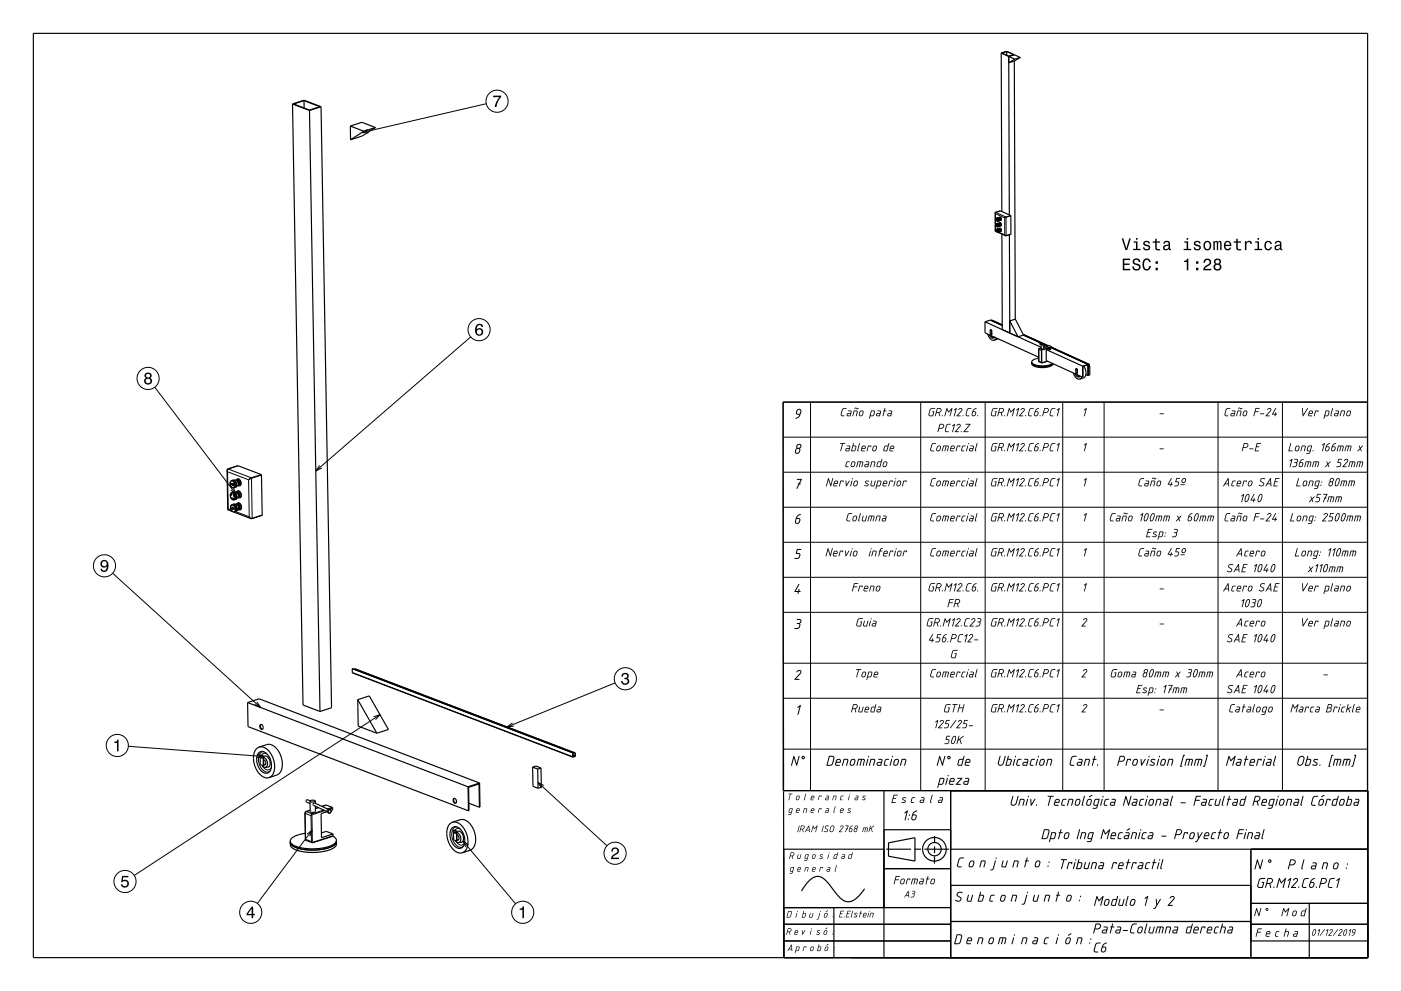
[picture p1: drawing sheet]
<svg xmlns="http://www.w3.org/2000/svg" width="420mm" height="297mm" viewBox="0 0 420 297" stroke-linecap="round" stroke-linejoin="round" font-family="sans-serif">
<g fill="none" stroke="#000" stroke-width=".35">
<path d="M10 10h400v277h-400zM300.2 15.9l.1 47.5M300.2 15.9l1.6-.5 2.3 1M300.2 15.9l2.2 1M300.3 15.9l1.5-.5 2.1 1-1.5 .5zM301.8 15.4v1.2M302.4 16.9v1.9M302.4 16.9l1.8 .8M302.4 16.9l.2 47.5M304.1 16.4l-1.7 .5M304.1 16.4l1.8 .8M304.1 18.3l-1.7 .5"/>
<path d="M304.1 18.3l.3 77.4M304.2 17.7l-1.8 1.1M305.9 17.2l-1.7 .5M305.9 17.2l-1.8 1.1M87.7 31.2l5.1 1.9M87.7 31.2l3.5-1.2 5 2M87.7 31.2l3.1 180.1 5.1 1.9M88 31.2l3.1-1 4.8 1.8-3.1 1zM91.1 30.2l.1 2.2M92.8 33.1l3.1 180.1M96.2 32l3.2 180.1-3.5 1.1M96.2 32l-3.4 1.1"/>
<path d="M105 37.8l.1 4.1M105 37.8l3.5-1.1 4.1 1.5M105 37.8l4.1 1.5M109.1 39.3l-4 2.6M112.6 38.2l-4 2.6-3.5 1.1M112.6 38.2l-3.5 1.1M298.8 67.4h.1M298.8 65.7l.2 .4M298.8 67.1v.1M298.8 65.7h.1M298.8 67.1l.1 .1M298.8 67.2l-.1 .2"/>
<path d="M298.8 67.7h.1M298.8 67.7l.1 .1M298.8 67.2v.2M298.8 67.2h.1M298.9 67.2h-.1M298.9 67.8l.2 .1M298.9 67.8h.1M298.9 67.8h.2M298.9 67.2h.1M298.9 67.7v.1M298.9 67.7h.1M298.9 68.9v.4"/>
<path d="M298.9 69.2v.1M298.9 69.2l.2 .1M298.9 69.1l.2 .1M298.9 68.9h.1M298.9 68.9v.2M298.9 69.1h.1M298.9 65.3l-.2 .2v.4l.2 .4h.4M298.9 67l-.2 .2v.4l.3 .4h.3M299 68.6l-.3 .2v.4l.5 .5M299 65.3l.4 .4-.1 .6M299 65.3h-.1M299 66.9l.4 .4-.1 .7"/>
<path d="M299 66.9l-.1 .1M299 68.6l.4 .4-.1 .6M299 68.6h.1M299 65.7h-.2M299 65.7l.1 .2M299 65.7h.1M299 66.1h.1M299.1 67.8h.1M299.1 67.8v.1M299.1 67.9h.1M299.1 65.3l.4 .4-.1 .6M299.1 65.3h-.1"/>
<path d="M299.1 67.3l.1 .3M299.1 66.9l.4 .5-.1 .5M299.1 66.9h-.1M299.1 67.3h.1M299.1 68.6l.4 .4-.1 .6M299.1 68.6h-.1M299.1 66.9h.4l.3 .4v.4l-.4 .2M299.1 68.6h.5l.2 .3v.4l-.4 .3M299.1 65.9l-.1 .2M299.1 65.9h.1M299.1 69.3h.1M299.1 69.2v.1"/>
<path d="M299.1 69.2h.1M299.2 67.5h.1M299.2 67.7h.1M299.2 67.6v.1M299.3 66.3h.1M299.3 69.6l-.1 .1M299.4 66.3h-.1M299.4 67.9l-.1 .1M299.4 69.6h-.1M299.5 65.3h-.4M299.5 65.3l.3 .5-.4 .4M299.6 65.3l.3 .2-.1 .5"/>
<path d="M299.6 65.3h-.1M299.6 65.2l.3 .4-.1 .4M299.6 65.2l-.1 .1M299.6 65.2l.4 .4-.2 .4M299.6 66.9l.3 .3-.1 .5M299.6 66.9h-.1M299.6 68.6l.3 .3-.1 .4M299.6 66.9l.4 .3-.2 .5M299.6 68.6h-.1M299.6 68.6l.3 .2-.1 .5M299.6 68.6l.4 .2-.2 .5M299.7 65.1l.4 .3-.1 .7"/>
<path d="M299.7 65.1l-.1 .2M299.7 65.1l.4 .3-.1 .6M299.7 66.8l.4 .3-.1 .6M299.7 66.8l-.1 .1M299.7 68.4l.4 .5-.1 .5M299.7 68.4l-.1 .2M299.7 66.7l.4 .4-.1 .6M299.7 66.7v.1M299.7 68.4l.5 .4-.2 .6M299.7 68.4h.1M299.8 66h.1M299.8 66l.2 .1"/>
<path d="M299.8 67.7h.2M299.8 67.7h.1M299.8 69.3h.1M299.8 69.3l.2 .1M299.9 63.2l-1.6 .6 .1 5.4 .4 .3M299.9 63.2h.1M299.9 63.2l3.1 1.4 .1 5.6-1.6 .5-2.3-1.1M300 66v.1M300.4 70.2l.1 28.6M302.6 70.4l.1 29.4M295.3 96.4l16.8 7.7M295.3 96.4v3.4l16.1 7.3"/>
<path d="M296.8 98.8l.5 .2M296.8 98.8v1.3l.4 .2M296.9 98.8h-.1M297 95.9l-1.7 .5M297 95.9l3.5 1.6zM297 99l.1 .2M297.3 96h.1M297.3 96l3.2 1.4M297.3 99l-.1 1.3M297.3 99v1M297.3 99.9v.1M297.3 100l-.1 .3"/>
<path d="M297.3 95.9v.1M297.3 95.9l3.2 1.5M302.7 96.2l2.5 4.7M302.7 96.2v3.6M302.7 99.8l2.5 1.1M304.4 95.7l2.5 4.7M304.4 95.7l-1.7 .5M296.1 100.1l.9 1.5 1 .4M296.6 100.3l.8 1h.5l.3-.2M297.3 100v.1M298.7 101.3l-.7 .7M299.3 101.6l-1.3 .4"/>
<path d="M306.8 100.2l5.8 2.7M306.8 100.4l5.6 2.5M306.9 100.4l5.4 2.5M306.9 100.4l-1.7 .5M309.3 108.5l.2 .4 .6 .4 1.7 .3 2.3-.1 1.4-.6M309.3 108.7l.2 .4 .6 .3 2 .4 2.2-.2 1.3-.6-1.3 .6-2.2 .2-2-.4-.6-.3zM309.3 108.7l.1 .5 .5 .5 2.2 .5 2.4-.3 .8-.4 .4-.5M309.3 108.5v.2M311.4 107.4l-1.6 .4-.5 .7M312.1 103l.1 1.5h.7v-.8M312.1 104.2l-.7 .4v3.7l1 .5 1.6-.5M312.2 103l-.4-.2-.2 .2 .5 .3"/>
<path d="M312.3 102.9l.6 .1M312.3 102.9l-.2 .1M312.9 103l1.3 .6M312.9 103h-.8M312.9 103.1l1.2 .6M312.9 103v.3M313.2 103.9l-.3 .1M313.6 104.8l11 4.9M313.6 104.8l.1 3.3 10.9 4.9M313.7 103.8l.8-.3 .8 .4v.4M314.3 104.6l-.7 .2M314.6 104.3l-1.8-1-.3 .1 1.9 1.2"/>
<path d="M315.3 104.2l11 5M315.3 104.1l11.3 5.2M315.3 104.1l11.3 5.1M315.3 104.3l-.4 .1M321.8 111.8l.8 1.4 .5 .4h.6M322.3 112l.8 .9 .4 .1 .3-.3M322.5 110.5l.5 .1M322.5 110.5l.4 .1M322.5 110.5v1.3l.4 .2M322.7 110.7l.1 .2M323 110.6h-.1M323 110.6l-.1 1.4"/>
<path d="M323 111.5v.3M323 112h-.1M323 111.7v.3M324.3 112.9l-.6 .7M324.6 109.7v3.3M324.9 109.7l.6 1.5v1.3l-.5 .7-1.3 .4M325.5 112.3l.7 .3M326.2 112.6l-.1-3.3-1.5 .5v3.2M326.2 109.2l.1 .6M326.2 109.2v3.3M326.2 109.2l-1.6 .5M326.2 109.8h.1"/>
<path d="M326.2 112.5v.1M326.3 109.2v.5M326.3 109.2h-.1M326.3 109.7h.1M326.5 109.7h-.2M326.5 109.7h.1M326.6 109.3v.3M326.6 109.7h.1M326.6 109.2v.5l-.3 .1M326.6 109.2v.1M326.7 109.7v2.7l-.5 .1M326.7 109.7l-.5 .2"/>
<path d="M71.3 139.6h.1M71.3 139.6l-3 1-.2 .3 .2 11.8 1.4 .6M71.4 139.6l7 2.7 .2 12.1-3.3 1.1-5.2-2.1M410 120.5h-175.2l.1 116.5h175.1M69.3 148.6h.1M69.3 144.9v.3l.5 .2v.3M69.3 144.9h.1M69.3 148v.6M69.3 148h.3M69.4 149.2l.1 .3M69.4 149.2l.2 .1M69.4 149.2h.1"/>
<path d="M69.4 148.2l-.1 .4M69.5 148.2h-.1M69.5 149.4l.5 .2M69.6 149.4l-.1 .1M69.6 149.3l.3 .1M69.6 148l-.1 .2M69.6 148h.1M69.6 149.3l.4 .1M69.6 149.3h.1M69.6 149.3l-.1 .2M69.7 151.9l-.3 .3 .3 .5M69.7 151.9v.3"/>
<path d="M69.7 152.2l.5 .2M69.7 152.5v.2M69.7 152.5l.5 .2M69.7 143.9l-.6 .4-.1 .8a1.04 1.04 0 0 0 1.4 1M69.7 143.9l.8 .6a1.34 1.34 0 0 1-.1 1.6M69.8 147.5l-.6 .4-.1 .8a1.04 1.04 0 0 0 1.4 1M69.8 147.5l.8 .6a1.33 1.33 0 0 1-.1 1.6M69.8 144.8v.3l-.5-.2M69.8 144.8l.2 .5M69.8 144.8l.3 .5M69.8 151.2l.8 .5a1.33 1.33 0 0 1-.1 1.6M69.8 151.2l-.5 .3-.2 .8a1.04 1.04 0 0 0 1.4 1"/>
<path d="M69.9 143.9a1.31 1.31 0 0 1 .7 2.1M69.9 143.9h-.2M70 149.4h-.1M70 149.4v.1M70 147.5a1.31 1.31 0 0 1 .7 2.1M70 147.5h-.2M70 148.2l.2 .6M70 148.2l.3 .6M70 148.2h.1M70 149.5h.1M70 149.5v.1M70 151.1a1.31 1.31 0 0 1 .7 2.1"/>
<path d="M70 151.1l-.2 .1M70 145.3l-.2 .4M70.1 145.3l-.3 .4M70.1 145.3h-.1M70.1 151.1h.6a1.12 1.12 0 0 1 .6 1.8l-.5 .3M70.2 148.8l.1 .1M70.2 148.8v.3M70.2 148.8h.1M70.2 152.4v.3M70.2 149.1h.1M70.3 148.8h.1M70.3 148.9l-.1 .2"/>
<path d="M70.3 148.9h.1M70.6 146l-.2 .1M70.7 149.6l-.2 .1M70.7 153.2l-.2 .1M70.8 143.9h-.9M70.8 143.9l.5 .5 .1 .8-.1 .4-.7 .4M70.9 147.5l.5 .5 .1 .7-.2 .5-.6 .4M70.9 147.5h-.9M70.9 143.9l.6 .3a.9 .9 0 0 1-.1 1.3M70.9 143.9h-.1M70.9 143.9l.4-.1 .4 .3a.85 .85 0 0 1-.3 1.4M71 147.5l.5 .3a.9 .9 0 0 1 0 1.3"/>
<path d="M71 147.5h-.1M71 147.5l.6 .3a.92 .92 0 0 1-.1 1.3M71 147.5l.3-.1 .4 .3a.85 .85 0 0 1-.2 1.4M71 151.1l.6 .3a.89 .89 0 0 1-.1 1.3M71 151.1h.1M71 151.1l.6 .3a.92 .92 0 0 1 0 1.3M71 151.1h-.1M71 151.1l.4-.1 .4 .3a.85 .85 0 0 1-.2 1.4M71.2 143.5l.4 .1 .4 .4a1.13 1.13 0 0 1-.2 1.6M71.2 143.5l-.4 .4M71.2 143.5l.4 .1 .4 .4a1.05 1.05 0 0 1-.2 1.6M71.2 147.2h.5l.3 .4a1.13 1.13 0 0 1-.1 1.6"/>
<path d="M71.2 147.2l-.3 .3M71.2 147.2h.5l.4 .4a1.05 1.05 0 0 1-.2 1.6M71.3 150.8h.4l.4 .4a1.14 1.14 0 0 1-.2 1.6M71.3 150.8l-.3 .3M71.3 150.8h.5l.4 .4a1.05 1.05 0 0 1-.3 1.6M71.4 145.5l.4 .1M71.4 145.5h-.1M71.4 149.1l.5 .1M71.5 149.1h-.1M71.5 152.7h.1M71.6 152.7l.3 .1M74.2 210.6l66.1 25.2"/>
<path d="M74.2 210.6l.2 7.2 66 25.2M74.2 210.6l3.5-1.2 66.1 25.3M78.1 217.2h.3l.4 .4a.54 .54 0 0 1 .2 .7 .54 .54 0 0 1-.6 .3l-.5-.7zM78.2 217.1l-.1 .8 .6 .7M105.6 200.4l.1 1.3 66.1 25.2M105.6 200.4l66.2 25.2M105.6 200.4l66.1 25.2M106.3 200.5l66.2 25.2M106.3 200.5v.1M106.3 200.5l66.1 25.2M107.2 209.7l.2 7.9 5.6 2.1M107.2 209.7l5.8 10"/>
<path d="M107.2 209.7l3.5-1.1 5.7 10-3.4 1.1M77.6 225.6l.7-.4 .9 .1 .8 .6 .7 1a3.6 3.6 0 0 1-.4 4.7l-.6 .1-.7-.2-1.4-1.4a4.1 4.1 0 0 1 0-4.5zM77.7 223.9l2.5-.8h.9l1.5 .9 1.2 1.6a5.5 5.5 0 0 1-.3 6.4l-2.9 1M77.7 223.9h1l1 .4 1 .9 .8 1.2a5.5 5.5 0 0 1-.3 6.4l-.6 .2M77.7 223.9a3.9 3.9 0 0 0-1.5 4.8l.7 1.9 1 1.5 1.4 .9h1.3M78 226.3l1 .3M78 226.3l.9 .3M78 226.3v2.9l.9 .3M78.4 226.8l.2 .4M78.5 227.1h.1M78.5 229.4l1 .6M78.9 226.6v2.9"/>
<path d="M79 226.6h-.1M79 226.6l-.1 2.9M79 226.8l.8-.2 .8 .7a1.61 1.61 0 0 1-.4 2.7h-.7M79 227l.8 .6a1.47 1.47 0 0 1-.3 2.4M79.1 227.8l.5 .4a.55 .55 0 0 1 .1 .6 .55 .55 0 0 1-.5 .4M79.6 229.1l-.6 .1M136 239.3h.4l.3 .3a.59 .59 0 0 1 .2 .7 .59 .59 0 0 1-.6 .4l-.4-.7zM136.2 239.3l-.1 .7 .6 .7M140.3 235.8l.1 7.2M143.8 234.7l.1 7.2h-.2M143.8 234.7l-3.5 1.1M159.7 229.9l1-.3 1.5 .6"/>
<path d="M159.7 229.9l.1 5.8 1.5 .6M159.7 229.9l1.5 .6M161.2 230.5l.1 5.8M162.2 230.2l.1 5.7-1 .4M162.2 230.2l-1 .3M171.7 225.6l.1 1.3M171.8 225.6v1.1M171.8 225.6h-.1M171.8 226.7h.1M172.4 225.7v.8l-.5 .2M172.5 225.7v.9l-.7 .3M172.5 225.7h-.1"/>
<path d="M234.9 237.2l.1 49.8v-32.5h30M265 237v50M285 237v50M87 252.1v.4M91.5 249.7l-3.3 1-.9 .7-.3 .7M92.9 240.1l.2 3.2 .8 .2 .6-.2v-1.7M93 240l-.9-.4-.3 .5 .1 .3 1.1 .5M93 242.8l-1.3 .4-.3 .5 .3 8.1 2 .8 6.1-2v-.7M94.5 240.1l-.8 .3-.8-.3M94.5 240.1l-.7-.3-.9 .3M94.5 240.1v.6M95.4 242l-.8 .3"/>
<path d="M96.4 249.6l1.4-.4 2 .7M96.5 241.7l1.3-.4 1.8 .7 .1 .7-.4 .2M98.2 242.7l.7-.1a.57 .57 0 0 1 .3 .8 .57 .57 0 0 1-.8 .2l-.4-.4zM98.4 242.6l-4.2-1.9a.38 .38 0 0 0-.3 .3 .38 .38 0 0 0 .1 .4l4.1 1.9-1.8 .6 .1 7.2 3.4-1.2M99.8 250.6l.8 .6 .3 .7M100.9 251.9l-.4 .8-1.1 .7-3.5 .9a12.5 12.5 0 0 1-8.5-1.5l-.4-.7M100.9 251.9v.3M100.9 252.2l-.4 .8-1 .7-3.6 .9a12.5 12.5 0 0 1-8.5-1.4l-.4-.7M100.9 252.2l-.4 .8-1 .7-1.7 .6-1.9 .3a12.5 12.5 0 0 1-8.5-1.4l-.4-.7M100.9 252.2l-.1 1.2-.8 .8-1.8 .7-2.3 .4a12.5 12.5 0 0 1-8.5-1.4l-.3-.5-.1-.9M135.6 248.1l.7-.4 .8 .2 .9 .6 .7 .9a3.4 3.4 0 0 1-.6 4.8h-.7l-.7-.3-1.1-1.3a4.1 4.1 0 0 1 0-4.5zM135.6 246.4l2.5-.8 1 .1 1.4 .8 1.2 1.7a5.5 5.5 0 0 1-.3 6.4l-2.8 1"/>
<path d="M135.6 246.4h1l1 .4 1 .8 .8 1.3a5.5 5.5 0 0 1-.3 6.4l-.5 .3M135.6 246.4a3.9 3.9 0 0 0-1.5 4.9l.7 1.8 1.2 1.6 1.3 .8 1.3 .1M135.9 248.8l1.1 .3M135.9 248.8l.9 .4M135.9 248.8l.1 2.9 .9 .3M136.4 249.3l.1 .4M136.5 249.6h.1M136.5 249.6h-.1M136.5 251.9l.9 .6M136.8 249.2l.1 2.8M137 249.1l-.2 .1M137 249.1l-.1 2.9"/>
<path d="M137 249.3l.8-.2 .8 .8a1.61 1.61 0 0 1-.4 2.6h-.8M137 249.5l.8 .7a1.46 1.46 0 0 1-.4 2.3M137 250.3l.5 .5a.54 .54 0 0 1 .2 .6 .54 .54 0 0 1-.6 .3M137.1 250.3h-.1M137.5 251.6l-.5 .2M140.6 240.7l3.1 1.2M143.7 241.9l-.1-7-3.1 1.1 .1 6.9-.2 .1M265 248.7h20M265.7 254.5h7.4M274.1 254.5h2M274.3 258.1l-7.9-1.5v-4l7.9-1.5v7M277.1 254.5h7.4"/>
<path d="M280.2 256.7l-.1 2.1M280.2 253.7v2M280.2 250.6v2.1M285 254.5h125M375 254.5v32.5M235 277h50M235 272h50M250 272v15M259.2 266.4a7.1 7.1 0 0 1-4.9 3.9 5 5 0 0 1-3.8-2.8l-.7-.8a9.5 9.5 0 0 0-4-4 4 4 0 0 0-4 2.1l-1.5 2.2M265 260.3h20M285 276.2h90M285 265.3h90"/>
<path d="M375 277h35M375 270.7h35M392.5 270.7v16.3M235 282h50M375 282h35"/>
<circle cx="314.7" cy="104.5" r=".28"/>
<circle cx="322.7" cy="110.8" r=".09"/>
<circle cx="78.5" cy="227" r=".2"/>
<circle cx="136.4" cy="249.5" r=".2"/>
<circle cx="280.1" cy="254.5" r="3.5"/>
<circle cx="280.2" cy="254.5" r="2"/>
</g>
<g fill="none" stroke="#000" stroke-width=".3">
<path d="M110.2 38.8l-1.7 .9 2 .1M145.8 31.1l-37.3 8.6M298.3 63.8l.1 .2M298.4 64l2.8 1.3M298.4 64v5.1M298.4 69.1v.1M298.4 69.1v.2M298.4 69.1l.3 .2M298.5 63.6h.1M298.5 63.6l-.1 .4M298.5 63.6l3.1 1.4M298.7 65.4l.5 .3-.1 .6-.4-.3z"/>
<path d="M298.8 68.8l.4 .2-.1 .6-.4-.3zM298.8 67.1l.4 .2-.1 .7-.4-.4zM298.8 65.3l.5 .4-.1 .6M298.9 67l.4 .4-.1 .6M298.9 68.6l.4 .4-.1 .7M299.1 65.3l.4 .3-.1 .6 .1-.5zM299.1 66.9l.4 .5-.1 .5 .1-.5zM299.1 68.6l.4 .4-.1 .6 .1-.6zM299.3 65.3l.2 .8M299.3 67l.2 .8M299.3 68.6l.2 .8M299.4 69.6l1.8 .8"/>
<path d="M299.4 65.2l.4 .4-.1 .5M299.4 66.9l.4 .4-.1 .4M299.4 68.6l.4 .3-.1 .5M299.9 63.2l-1.4 .4M301.2 65.3v5.1M301.2 70.4l.2 .3M301.2 70.4l.4 .2M301.6 65v.1M301.6 65l-.4 .3M301.6 65.1l-.4 .2M301.6 65.1v5.5M301.6 70.6v.1"/>
<path d="M303 64.6l-1.4 .4M303 64.7l-1.4 .4M303.1 70.2l-1.5 .4M46.4 116.1l24.4 32M141.1 101l-46.4 40.2M297 100.5l.5 .6h.6M311.4 104.7h.1M311.4 108.2h.1M311.4 104.7v3.6M311.4 104.7l.8 .3M311.4 108.3l.1 .1M311.4 108.3l.8 .3"/>
<path d="M311.6 104.4h.1M311.6 104.4l-.2 .3M311.6 104.4l.8 .4M312.1 104.3l-.5 .1M312.2 105h.1M312.2 105v3.6M312.2 108.6l.1 .2M312.2 108.6h.1M312.3 105v3.6M312.3 108.6l.1 .1M312.4 104.8l-.2 .2M312.4 104.8v.1"/>
<path d="M312.4 104.9l-.1 .1M312.4 108.7v.1M313.2 103.9l-.3 .1M313.9 104.3l-1.5 .5M314 108.2l-1.6 .5M314 104.4l-1.6 .5M314.5 103.5l-.8 .3M314.8 104.3l-.3 .5M315.2 103.9l-.8 .3M315.3 104l-.8 .3M322.6 112.2l.6 .6 .6-.1M326.3 109.5l.2 .2-.2-.2"/>
<path d="M326.3 109.7h.1M71.4 139.6l-3 .9M95.8 139.5l-1.1 1.7 1.8-.9M234.8 120.5h175.1v116.4h-175.1zM234.8 131h175.1M243 120.5v116.4M276 120.5v116.4M295.3 120.5v116.4M318.6 120.5v116.4M331 120.5v116.4M365.1 120.5v116.4M384.5 120.5v116.4"/>
<path d="M68.1 141l.1 .4M68.2 141.4l6.3 2.4M68.2 141.4l.2 11.1M68.3 140.5h.1M68.4 140.5l-.3 .4 .1 .5M68.4 140.5l6.9 2.7M68.4 152.5l-.1 .1M68.4 152.5v.3M68.4 152.5l.9 .3M69.2 144.3l.5-.1 .4 .4a.85 .85 0 0 1 .3 .9 .85 .85 0 0 1-.6 .6l-.7-.7zM69.2 147.9l.5-.1 .5 .4a.87 .87 0 0 1 .3 .9 .87 .87 0 0 1-.7 .6l-.7-.8zM69.3 151.5l.5-.1 .4 .4a.86 .86 0 0 1 .4 .9 .86 .86 0 0 1-.7 .6l-.7-.7z"/>
<path d="M69.4 144l.4 .1 .5 .4a1.17 1.17 0 0 1-.2 1.7M69.5 147.6l.4 .1 .4 .4a1.17 1.17 0 0 1-.1 1.7M69.5 151.3h.5l.4 .4a1.17 1.17 0 0 1-.2 1.7M69.9 143.9l.8 .5a1.31 1.31 0 0 1-.1 1.6M70 147.5l.7 .5a1.29 1.29 0 0 1 0 1.6 1.31 1.31 0 0 0-.7-2.1zM70 146.3l.8 1.8-1.6-1.2M70.1 151.1l.7 .5a1.29 1.29 0 0 1-.1 1.6 1.31 1.31 0 0 0-.6-2.1zM70.3 144.1l.5 .7v.9M70.4 147.7l.5 .7v.9M70.5 151.3l.4 .7 .1 .9M70.6 153.3l4.1 1.6M70.6 143.9l.6 .4a1.09 1.09 0 0 1 0 1.4"/>
<path d="M70.7 147.5l.6 .4a1.1 1.1 0 0 1-.1 1.4M70.7 151.1l.7 .4a1.1 1.1 0 0 1-.1 1.4M74.5 143.8l.2 11.1M74.7 154.9l.5 .5M74.7 154.9l.9 .4M75.3 143.2l.1 .2M75.3 143.2l-.8 .6M75.4 143.4l-.9 .4M75.4 143.4l.2 11.9M75.6 155.3l-.1 .1M78.3 142.2l-3 1M78.4 142.4l-3 1"/>
<path d="M78.6 154.4l-3 .9M234.8 141.5h175.1M234.8 152h175.1M33.8 171.8l44.3 40.2M234.8 162.5h175.1M234.8 173h175.1M234.8 183.5h175.1M234.8 198.8h175.1M77 210.4l1.1 1.6-1.8-.9M105.6 201.6l66.1 25.2M112 214.8l1.9-.6-1.3 1.5M113.9 214.2l-73.7 48.2"/>
<path d="M153.6 216.7l-1.6 1.2 2-.3M184.4 204.7l-32.4 13.2M234.8 209.3h175.1M38.5 223.7l40.6 3M77.2 226.1l1.9 .6-2 .4M78.7 229.6l.7 .8 .8 .3 .7-.1 .4-.6M79 225.3a1.78 1.78 0 0 0-1.5 2.3l.4 1.8 .8 1.3 1.2 .7 1-.3M80 225.9l-.9-.1-.7 .6M161.3 234.5l20.7 19M163 235.4l-1.7-.9 1 1.7M171.8 226.4l.5 .2M171.8 226.3l.6 .2"/>
<path d="M171.8 226.7h.1M234.8 224.5h175.1M91.4 243.7l.1 .1M91.5 243.8l.1 7.7M91.5 243.8l1.7 .6M91.5 251.5h.1M91.6 251.5l.2 .4M91.6 251.5l1.8 .7M91.7 243.2h.1M91.8 243.2l-.3 .6M91.8 243.2l1.8 .7M92 250l1.6-1.2-.8 1.8"/>
<path d="M93 242.8l-1.2 .4M93.2 244.4h.3M93.2 244.4l.2 7.8M93.4 252.2l.2 .3M93.4 252.2h.2M93.5 244.4l.1 7.8M93.6 243.9l-.4 .5M93.6 243.9l.1 .2M93.6 248.8l-16.4 22M93.6 252.2l.3 .2M93.7 244.1l-.2 .3M93.9 252.4l-.1 .2"/>
<path d="M95.5 242l-.9 .3M97.1 242.8l-3.5 1.1M97.4 242.9l-3.7 1.2M97.8 241.3l-1.3 .4M98.9 242.6l-.5 .4v.6M99.6 242l-1.5 .4M99.7 242.2l-1.2 .4M99.9 250.5l-6 1.9M136.7 252.1l.7 .8 .7 .4 .7-.2 .5-.5M137 247.8a1.77 1.77 0 0 0-1.6 2.3l.4 1.8 .9 1.3 1.1 .7 1.1-.2M138 248.5l-1-.2-.6 .6M138.8 252l15.8 18.9"/>
<path d="M140.4 253.2l-1.6-1.2 .8 1.9"/>
<circle cx="149" cy="30.3" r="3.3"/>
<circle cx="143.6" cy="98.8" r="3.3"/>
<circle cx="44.4" cy="113.4" r="3.3"/>
<circle cx="314.7" cy="104.6" r=".22"/>
<circle cx="31.3" cy="169.6" r="3.3"/>
<circle cx="187.5" cy="203.4" r="3.3"/>
<circle cx="35.2" cy="223.4" r="3.3"/>
<circle cx="98.8" cy="243.2" r=".47"/>
<circle cx="184.4" cy="255.7" r="3.3"/>
<circle cx="37.5" cy="264.2" r="3.3"/>
<circle cx="75.2" cy="273.4" r="3.3"/>
<circle cx="156.7" cy="273.4" r="3.3"/>
</g>
<g fill="#000">
<path d="M147.8 28.7h2.4v.4a5.2 5.2 0 0 0-1.4 3h-.5a5.2 5.2 0 0 1 1.4-3h-1.9z" fill-rule="evenodd"/>
<path d="M336.3 71.5l1.1 3.5h.5l1.1-3.5h-.5l-.8 2.9-.9-2.9zM339.9 72.3v.4h.7v1.9h-.9v.4h2.2v-.4h-.9v-2.3zM340.6 71.3v.5h.4v-.5zM343 72.4l-.2 .2a.96 .96 0 0 0 1.2 1.2l.3 .2a.6 .6 0 0 1-.5 .7 .6 .6 0 0 1-.7-.6h-.4a1.03 1.03 0 0 0 1.2 1 1.03 1.03 0 0 0 .7-1.5l-1.3-.4a.53 .53 0 0 1 .4-.7 .53 .53 0 0 1 .6 .5h.4a1.09 1.09 0 0 0-1.7-.6zM346.3 71.6v.7h-.8v.4h.8v1.8a1.04 1.04 0 0 0 1.5 .5v-.3a.68 .68 0 0 1-1-.4v-1.6h1v-.4h-1v-.7zM349 72.4l-.2 .6h.4a.55 .55 0 0 1 .7-.5 .55 .55 0 0 1 .3 .8h-.2a.91 .91 0 0 0-1.3 .6 .91 .91 0 0 0 .8 1.1l.9-.4 .1 .3 .5 .1v-.4h-.2v-1.6a1.02 1.02 0 0 0-1.8-.6zM349.2 73.9l1.1-.3a.77 .77 0 0 1-.2 .9 .77 .77 0 0 1-.9 0zM355 72.3v.4h.7v1.9h-.9v.4h2.3v-.4h-.9v-2.3zM355.7 71.3v.5h.5v-.5zM358.2 72.4l-.2 .2a.96 .96 0 0 0 1.1 1.2l.3 .2a.6 .6 0 0 1-.5 .7 .6 .6 0 0 1-.6-.6h-.5a1.03 1.03 0 0 0 1.3 1 1.03 1.03 0 0 0 .7-1.5l-1.4-.4a.53 .53 0 0 1 .5-.7 .53 .53 0 0 1 .6 .5h.4a1.09 1.09 0 0 0-1.7-.6zM361.1 72.5a1.45 1.45 0 0 0-.2 1.8 1.45 1.45 0 0 0 1.5 .7 1.45 1.45 0 0 0 .7-1.8 1.45 1.45 0 0 0-1.7-.9zM361.4 72.8a.67 .67 0 0 1 .7-.2 .67 .67 0 0 1 .5 .6 .93 .93 0 0 1 0 1 .93 .93 0 0 1-1 .4 1.36 1.36 0 0 1-.2-1.8zM363.8 72.3v2.7h.4v-1.8l.2-.6h.3l.1 .2v2.2h.4v-2.1l.4-.4 .2 .6v1.9h.4v-1.9a.69 .69 0 0 0-.5-.9l-.6 .4-.5-.4-.4 .3v-.2zM367.2 72.5a1.45 1.45 0 0 0-.3 1.7 1.45 1.45 0 0 0 1.5 .8l.7-.8h-.4l-.6 .5a.75 .75 0 0 1-.7-1h1.7a1.16 1.16 0 0 0-.5-1.3 1.16 1.16 0 0 0-1.4 .1zM367.6 72.8l.2-.2a.67 .67 0 0 1 .7 .1 .67 .67 0 0 1 .2 .7h-1.3zM370.6 71.6v.7h-.8v.4h.8v1.8a1.04 1.04 0 0 0 1.5 .5v-.3a.68 .68 0 0 1-1-.4l-.1-1.6h1.1v-.4h-1.1v-.7zM373.2 72.3v2.7h.5v-1.6a.66 .66 0 0 1 .3-.8 .66 .66 0 0 1 .8 .3l.1 .2h.4a.89 .89 0 0 0-.7-.9 .89 .89 0 0 0-1 .5v-.4zM376.3 72.3v.4h.7v1.9h-.9v.4h2.3v-.4h-1v-2.3zM377 71.3v.5h.5v-.5zM379.3 72.5a1.45 1.45 0 0 0-.2 1.7 1.45 1.45 0 0 0 1.5 .8l.6-.6 .1-.4h-.4l-.5 .6a1.02 1.02 0 0 1-.9-1 1.02 1.02 0 0 1 1-1l.3 .6h.5a1.09 1.09 0 0 0-.8-1 1.09 1.09 0 0 0-1.2 .3zM382.4 72.4l-.2 .6h.4a.55 .55 0 0 1 .6-.5 .55 .55 0 0 1 .4 .8h-.2a.91 .91 0 0 0-1.3 .6 .91 .91 0 0 0 .8 1.1l.9-.4 .1 .3 .5 .1v-.4h-.2v-1.6a1.02 1.02 0 0 0-.7-.8 1.02 1.02 0 0 0-1.1 .2zM382.6 73.9l1.1-.3a.77 .77 0 0 1-.2 .9 .77 .77 0 0 1-.9 0z" fill-rule="evenodd"/>
<path d="M143 97.3a2.4 2.4 0 0 0 .1 3.2 1.16 1.16 0 0 0 1.6-.3 1.16 1.16 0 0 0-.2-1.5 1.16 1.16 0 0 0-1.6 0 1.02 1.02 0 0 1 .8-1.3l.5 .2 .2 .4h.4a1.11 1.11 0 0 0-.7-.9 1.11 1.11 0 0 0-1.1 .2zM142.9 99.5a.75 .75 0 0 1 1.5 0 .75 .75 0 0 1-1.5 0z" fill-rule="evenodd"/>
<path d="M336.6 77.5v3.5h2.2v-.4h-1.7v-1.2h1.5v-.4h-1.5v-1.1h1.7v-.4zM339.9 77.7a1.09 1.09 0 0 0-.2 1.3 1.09 1.09 0 0 0 1.2 .5 .64 .64 0 0 1 .5 .9 .64 .64 0 0 1-1 .2l-.5-.7h-.5a1.21 1.21 0 0 0 1.5 1.2 1.21 1.21 0 0 0 .8-1.8l-.8-.3a.71 .71 0 0 1-.9-.6 .7 .7 0 0 1 .8-.6 .7 .7 0 0 1 .6 .8l.5-.1a1.19 1.19 0 0 0-.8-1 1.19 1.19 0 0 0-1.2 .2zM342.8 77.9a2.03 2.03 0 0 0 1 3.2 1.32 1.32 0 0 0 1.2-1.4h-.5a.82 .82 0 0 1-1.1 .9 1.82 1.82 0 0 1 .4-2.8l.4 .2 .3 .6h.5a1.19 1.19 0 0 0-.9-1.1 1.19 1.19 0 0 0-1.3 .4zM346.4 80.3v.7h.7v-.7zM346.4 78.3v.8h.7v-.8z" fill-rule="evenodd"/>
<path d="M355 78.2v.3h.8v2.5h.4v-3.5h-.3a.77 .77 0 0 1-.9 .7zM358.6 80.3v.7h.7v-.7zM358.6 78.3v.8h.7v-.8zM361.1 77.8l-.3 1h.5a.7 .7 0 0 1 .5-.9 .7 .7 0 0 1 .8 .5 .7 .7 0 0 1-.5 .9l-.3 .1a1.63 1.63 0 0 0-1.1 1.6h2.4v-.4h-1.9l.9-.8a1.17 1.17 0 0 0 .9-1.7 1.17 1.17 0 0 0-1.9-.3zM364.2 77.7l-.2 .3a.8 .8 0 0 0 .4 1.1 1.09 1.09 0 0 0-.2 1.6 1.09 1.09 0 0 0 1.6 0 1.09 1.09 0 0 0-.2-1.6 .95 .95 0 0 0 .3-1.3 .95 .95 0 0 0-1.4-.2zM364.3 80a.71 .71 0 0 1 1.4 0 .71 .71 0 0 1-1.4 0zM364.4 78.5a.6 .6 0 0 1 1.2 0 .6 .6 0 0 1-1.2 0z" fill-rule="evenodd"/>
<path d="M43.6 111.9l-.2 .3a.8 .8 0 0 0 .4 1.1 1.09 1.09 0 0 0-.2 1.6 1.09 1.09 0 0 0 1.6 0 1.09 1.09 0 0 0-.2-1.6 .95 .95 0 0 0 .3-1.4 .95 .95 0 0 0-1.4-.2zM43.7 114.2a.71 .71 0 0 1 1.4 0 .71 .71 0 0 1-1.4 0zM43.8 112.6a.6 .6 0 0 1 1.2 0 .6 .6 0 0 1-1.2 0z" fill-rule="evenodd"/>
<path d="M239.2 123l-.3 .9 .8 .1 .2-1-.3-.2zM238.9 122.8l.8-.3 .4 .2 .2 .5-.3 1a1.32 1.32 0 0 1-1.5 1.3v-.2l.7-.4 .4-.6h-.6l-.3-.3z" fill-rule="evenodd"/>
<path d="M239 133.3l.8-.3 .4 .2 .1 .5-.5 .7 .2 .5-.3 .7-.9 .4-.4-.2-.1-.4 .5-1.1-.1-.5zM238.8 134.7l-.2 .7a.48 .48 0 0 0 .5 .4 .48 .48 0 0 0 .4-.5l.1-.5a.42 .42 0 0 0-.3-.3 .42 .42 0 0 0-.5 .2zM239 133.8a.49 .49 0 0 0 .9 0 .49 .49 0 0 0-.9 0z" fill-rule="evenodd"/>
<path d="M251.9 132.8l1.5 .1-.7 .1-.7 2.3-.1-.2 .6-2.1h-.6zM253.9 133.5h.7l.3 .3-.3 1.5h-.9l-.3-.3 .2-.6 1-.1v-.5h-.7zM253.8 134.6l-.1 .4h.7l.1-.5zM255.8 132.8l.2 .1-.2 .6 .8 .1 .1 .4-.4 1.2-1.1 .1zM255.8 133.8l-.4 1.2 .8-.1 .3-.9-.1-.2zM257.6 132.8l.2 .1-.5 2.4-.3-.4zM258.6 133.9l-.1 .4h.8l-.1-.5zM258.5 133.7l.7-.2 .3 .3-.1 .7h-1l-.1 .3 .1 .2h.8v.3h-.8l-.3-.3zM260.2 133.5l1 .2-.2 .3-.1-.2h-.5l-.5 1.5zM261.8 133.7l.7-.2 .4 .3-.2 1-.4 .4h-.5l-.3-.2zM262 133.9l-.3 .9 .4 .2 .4-.2 .2-.8-.3-.2zM265.2 133.7l1-.2 .2-.7h.2l-.7 2.5h-.8l-.3-.3zM265.4 133.9l-.3 1 .7 .1 .3-1.2zM267.2 133.9l-.2 .4h.8l-.1-.5zM267 133.7l.6-.2 .4 .3v.7h-1l-.1 .3 .1 .2h.8v.3h-.9l-.2-.3z" fill-rule="evenodd"/>
<path d="M252.6 122.5l.5-.2h.7l-.8 .2-.4 .4-.3 1.4 .8 .2v.3l-.7-.1-.4-.4zM254.3 123h.7l.3 .3-.4 1.5h-.8l-.3-.3 .2-.6 1-.1v-.5h-.7zM254.2 124.1l-.1 .4h.7l.1-.5zM256 123h.8l.3 .2-.4 1.6-.1-.2 .3-1.2-.2-.1h-.5l-.4 1.4h-.3zM256.2 122.3l.4-.2 .8 .3-.4 .2-.5-.2-.3 .1zM257.8 123.2l.7-.2 .4 .4-.2 1-.5 .3h-.4l-.3-.3zM258 123.4l-.3 .9 .4 .2 .4-.2 .2-.8-.3-.2zM261.1 123h1l.2 .5-.4 1.1-1 .2-.3 .7zM261.3 123.3l-.3 1.2h.6l.2-.2 .2-1zM263.1 123h.7l.3 .2-.4 1.6h-.8l-.3-.3 .2-.6 1-.1v-.5h-.7zM263 124.1l-.1 .4h.7l.1-.5zM265.2 122.3l.2 .1-.1 .6 .5 .2-.6 .1-.5 1.5 .3-1.5-.3-.2 .3-.1zM266.4 123h.8l.2 .2-.3 1.6h-.8l-.3-.3 .2-.6 1-.1v-.5h-.7zM266.3 124.1v.4h.6l.2-.5z" fill-rule="evenodd"/>
<path d="M279.4 133l.5-.2h.7l-.9 .3-.3 .3-.3 1.4 .9 .2-.1 .3h-.7l-.3-.4zM281 133.7l.7-.2 .4 .3-.2 1-.4 .4h-.5l-.3-.2zM281.2 133.9l-.3 .9 .4 .2 .4-.2 .2-.8-.3-.2zM282.8 133.5l1.6 .2-.3 1.6-.2-.1 .3-1.2-.2-.2h-.2l-.5 1.5-.2-.2 .4-1.3h-.5l-.4 1.4h-.2zM285.3 133.9l-.1 .4h.7v-.5zM285.2 133.7l.6-.2 .4 .3-.1 .7h-1l-.1 .3 .1 .2h.8v.3h-.8l-.3-.3zM286.9 133.5l1 .2-.2 .3-.1-.2h-.5l-.5 1.5zM288.5 133.6h1l-.9 .4-.2 .9 .6 .1v.3l-.6-.1-.3-.2zM290 133.5l.2 .2-.5 1.6zM290.2 133a.16 .16 0 0 1 .3 0 .16 .16 0 0 1-.3 0zM291 133.5h.7l.3 .3-.4 1.5h-.8l-.3-.3 .2-.6 .9-.1 .1-.5h-.7zM290.8 134.6v.4h.6l.2-.5zM292.8 132.8l.2 .1-.5 2.4-.3-.4z" fill-rule="evenodd"/>
<path d="M278.9 122.5l.4-.2h1v.2h-1.1l-.3 .4-.3 1.3 .1 .3h.8l.3-1-.3-.2h.6l-.4 1.5h-1l-.3-.4zM280.9 122.3h1l.4 .4-.2 .6-.5 .4 .2 1.1-.4-1h-.6l-.3 .9h-.2zM281.1 122.5l-.3 1 .9-.1 .3-.4v-.3zM282.4 124.6a.16 .16 0 0 1 .3 0 .16 .16 0 0 1-.3 0zM283.8 122.3l.6 1 1.1-1-.6 2.5-.2-.2 .5-1.8-.9 .8-.4-.8-.5 1.9h-.3zM285.9 122.8l.9-.5-.7 2.5-.1-.2 .5-1.9-.4 .3zM287.4 122.5l.8-.2 .3 .6-1.3 1.6h.8v.2l-1.2 .1v-.2l1.5-1.7-.1-.3-.3-.1-.6 .4zM288.6 124.6a.16 .16 0 0 1 .3 0 .16 .16 0 0 1-.3 0zM290 122.5l.5-.2h.7l-.9 .3-.2 .3-.4 1.4 .9 .2-.1 .3-.7-.1-.3-.3zM291.7 123.5l-.1 .9 .4 .1 .4-.8zM291.9 122.7l.9-.4-1 1 .8 .2-.1 .9-.8 .4-.4-.6zM293 124.6a.16 .16 0 0 1 .3 0 .16 .16 0 0 1-.3 0z" fill-rule="evenodd"/>
<path d="M281.7 127l1 .1 .3 .7-.5 .6-1 .1-.3 1zM281.9 127.3l-.3 1 .9-.1 .3-.4v-.4zM283.8 127.2l.5-.2 .7 .1-.8 .2-.3 .3-.4 1.5 .9 .2-.1 .2h-.7l-.3-.4zM285.4 127.6l.9-.5-.7 2.4-.1-.1 .5-1.9-.5 .3zM286.9 127.3l.7-.3 .4 .4-.1 .5-1.3 1.4 .9 .1-1.2 .1v-.2l1.4-1.7-.3-.3-.6 .3zM288.1 129.4a.16 .16 0 0 1 .3 0 .16 .16 0 0 1-.3 0zM289.5 127l1.5 .1-1.8 2.2h1.1v.2l-1.5-.1 1.8-2.1h-1.1z" fill-rule="evenodd"/>
<path d="M297.6 122.5l.4-.2h1v.2h-1.1l-.3 .4-.3 1.3 .1 .3h.8l.3-1-.3-.2h.6l-.4 1.4-1 .1-.4-.4zM299.6 122.3h1l.4 .4-.2 .6-.5 .4 .1 1.1-.4-1h-.5l-.3 .9h-.2zM299.8 122.5l-.3 1 .9-.1 .3-.7zM301.1 124.6a.16 .16 0 0 1 .3 0 .16 .16 0 0 1-.3 0zM302.5 122.3l.6 1 1.1-1-.6 2.5-.2-.2 .5-1.8-.9 .8-.4-.8-.5 1.9h-.3zM304.7 122.8l.8-.5-.7 2.5-.1-.2 .5-1.9-.4 .3zM306.2 122.5l.6-.2 .4 .3-.1 .6-1.2 1.3 .8 .2-1.2 .1v-.2l1.5-1.7-.1-.3-.3-.1-.6 .4zM307.3 124.6a.16 .16 0 0 1 .3 0 .16 .16 0 0 1-.3 0zM308.7 122.5l.5-.2h.7l-.8 .2-.3 .4-.4 1.4 .9 .2-.1 .3-.7-.1-.3-.4zM310.4 123.5l-.2 .8 .5 .2 .4-.8zM310.6 122.7l.9-.4-1 1 .8 .2-.1 .8-.2 .3-.6 .2-.4-.6zM311.7 124.6a.16 .16 0 0 1 .3 0 .16 .16 0 0 1-.3 0zM313.1 122.3h1l.3 .7-.4 .6-1.1 .2-.4 1zM313.3 122.5l-.3 1 .8-.1 .3-.3v-.4zM315.2 122.5l.5-.2h.7l-.9 .3-.3 .3-.3 1.4 .9 .2-.1 .3-.7-.1-.4-.3zM316.8 122.8l.9-.5-.7 2.5-.2-.2 .6-1.9-.5 .3z" fill-rule="evenodd"/>
<path d="M297.6 133l.4-.2h1.1l-1.2 .2-.3 .3-.3 1.4 .2 .3h.7l.3-1-.3-.2h.6l-.4 1.5h-1l-.4-.4zM299.6 132.8h1l.4 .4-.2 .6-.5 .4 .2 1.1-.5-1h-.5l-.3 .9h-.2zM299.8 133l-.3 1 .9-.1 .3-.3v-.4zM301.1 135.1a.16 .16 0 0 1 .3 0 .16 .16 0 0 1-.3 0zM302.5 132.8h.2l.4 1 1.1-1-.6 2.5-.2-.2 .5-1.8-.9 .8-.4-.8-.5 1.9h-.3zM304.7 133.3l.8-.5-.7 2.5-.1-.2 .5-1.9-.4 .3zM306.1 133l.8-.2 .3 .6-1.3 1.6h.8v.2l-1.1 .1-.1-.2 1.5-1.7-.3-.4-.7 .4zM307.3 135.1a.16 .16 0 0 1 .3 0 .16 .16 0 0 1-.3 0zM308.7 133l.5-.2h.7l-.9 .3-.2 .3-.4 1.4 .9 .2-.1 .3-.7-.1-.3-.4zM310.4 134l-.2 .8 .5 .2 .3-.2 .1-.6zM310.6 133.1l.9-.3-1 1 .8 .2-.1 .8-.3 .4-.5 .1-.4-.6zM311.7 135.1a.16 .16 0 0 1 .3 0 .16 .16 0 0 1-.3 0zM313.1 132.8h1l.3 .7-.5 .7-1 .1-.4 1zM313.3 133l-.3 1 .8-.1 .3-.3v-.4zM315.2 133l.5-.2h.7l-.9 .3-.3 .3-.3 1.4 .8 .2v.3h-.7l-.4-.4zM316.8 133.3l.9-.5-.7 2.5-.2-.2 .6-1.9-.5 .3z" fill-rule="evenodd"/>
<path d="M324.9 122.8l.9-.5-.7 2.5-.1-.2 .5-1.9-.4 .3z" fill-rule="evenodd"/>
<path d="M324.9 133.3l.9-.5-.7 2.5-.1-.2 .5-1.9-.4 .3z" fill-rule="evenodd"/>
<path d="M347.7 123.9l1.2 .1-1.2 .1z" fill-rule="evenodd"/>
<path d="M347.7 134.4l1.2 .1-1.1 .1z" fill-rule="evenodd"/>
<path d="M367.6 122.5l.5-.2h.7v.2l-.8 .1-.3 .3-.4 1.4 .9 .2v.3l-.8-.1-.3-.3zM369.3 123h.8l.2 .3-.3 1.5h-.8l-.3-.3 .2-.6 .9-.1 .1-.5h-.7zM369.2 124.1v.4h.6l.2-.5zM371 123h.9l.2 .2-.3 1.6-.2-.2 .3-1.2-.2-.1h-.5l-.4 1.4h-.2zM371.2 122.3l.4-.2 .9 .3-.4 .2-.5-.2-.3 .1zM372.9 123.2l.7-.2 .3 .4-.1 .9-.5 .4h-.5l-.3-.3zM373 123.4l-.2 .9 .3 .2 .4-.2 .2-.8-.2-.2zM376.4 122.3l1.2 .1-1 .1-.2 .8 1 .1-1.1 .1-.5 1.3zM377.8 123.9l1.2 .1-1.2 .1zM380 122.6l.7-.3 .4 .4-.1 .5-1.2 1.3h.8v.3l-1.2-.1 1.5-1.8v-.3l-.3-.1-.6 .4zM382.4 122.3l.2 .1-.9 1.6h.6l.2-.5v.5l.4 .2-.4 .1-.3 .5v-.5l-.9-.2z" fill-rule="evenodd"/>
<path d="M372.9 132.8h1l.3 .7-.5 .7-1 .1-.3 1zM373.1 133l-.3 1 .9-.1 .3-.3v-.4zM374.5 134.4l1.3 .1-1.2 .1zM376.8 132.8l1.2 .1-1 .1-.2 .8 .7 .1-.8 .1-.3 1h.9l.1 .2-1.2 .1z" fill-rule="evenodd"/>
<path d="M386.6 138.1l.9-.5-.7 2.4-.2-.1 .5-1.9-.4 .3zM388 137.5l.9 .1 .3 .5-.4 .6 .1 .4-.2 .6-.4 .3h-.8l-.1-.2 1.1-.2 .1-.7-.6-.3 .6-.1 .3-.4-.1-.3h-.7zM389.8 138.8l-.2 .8 .5 .1 .3-.8zM389.9 137.9l.9-.3-1 .9 .8 .2v.9l-.3 .3-.5 .1-.5-.5zM391.4 138.3l1.7 .1-.3 1.6-.2-.1 .3-1.2-.2-.2h-.3l-.5 1.5-.1-.1 .4-1.4h-.6l-.3 1.4-.3 .1zM393.8 138.3l1.6 .1-.3 1.6-.2-.1 .3-1.2-.2-.2h-.3l-.4 1.5-.2-.1 .4-1.4h-.5l-.4 1.4-.2 .1zM397.7 138.3h.1l.3 .6 .8-.6-.7 .9 .3 .8-.5-.6-.8 .6 .7-.9zM401.2 137.5l1.1 .1v.2h-.9l-.2 .7 .7 .1 .2 .5-.4 .8-1 .1v-.2l.9-.1 .2-.6-.1-.3-.8-.1zM403.1 137.8l.7-.3 .4 .7-1.4 1.6h.8l.1 .2h-1.2l-.1-.2 1.5-1.7v-.2l-.3-.1-.6 .3zM404.7 138.3l1.6 .1-.3 1.6-.2-.1 .3-1.2-.2-.2h-.3l-.5 1.5-.1-.1 .4-1.4h-.6l-.3 1.4-.3 .1zM407 138.3l1.6 .1-.3 1.6-.2-.1 .3-1.2-.2-.2h-.2l-.5 1.5-.2-.1 .4-1.4h-.5l-.4 1.4-.2 .1z" fill-rule="evenodd"/>
<path d="M386.9 132.8l.2 .1-.6 2.1h.9l.1 .2-1.2 .1zM388.5 133.7l.7-.2 .4 .4-.2 .9-.4 .4h-.5l-.3-.3zM388.7 133.9l-.3 .9 .4 .2 .4-.2 .2-.8-.3-.2zM390.3 133.5h.8l.3 .3-.3 1.5-.2-.1 .3-1.2-.2-.2h-.5l-.4 1.4h-.2zM392.1 133.7l1.3-.1-.7 2.2-1 .2v-.2l.8-.1 .2-.4-.7-.1-.2-.2zM392.3 133.9l-.3 1 .7 .1 .4-1.2zM393.5 134.9l.3 .1-.1 .3zM396.3 133.3l.9-.5-.7 2.5-.2-.2 .5-1.9-.4 .3zM397.7 134l-.2 .8 .4 .2 .5-.8zM397.9 133.1l.8-.3-1 1 .8 .1v.9l-.3 .4-.5 .1-.5-.6zM399.5 134l-.2 .8 .4 .2 .3-.2 .2-.6zM399.7 133.1l.8-.3-.9 1 .7 .2v.8l-.3 .4-.5 .1-.5-.6zM401.2 133.5l1.6 .2-.3 1.6-.2-.1 .3-1.3-.2-.1h-.3l-.5 1.5-.1-.2 .4-1.3h-.5l-.4 1.4h-.3zM403.5 133.5l1.6 .2-.3 1.5h-.2l.3-1.2-.1-.2h-.3l-.5 1.5-.2-.2 .4-1.3h-.5l-.4 1.4h-.2zM407.4 133.6h.2l.2 .6 .8-.6-.7 .8 .3 .9-.5-.7-.7 .6 .6-.8z" fill-rule="evenodd"/>
<path d="M390.4 122.3l.2 .1 .1 1.8 1.2-1.9 .2 .1-1.4 2.4zM392.7 123.4l-.2 .4h.8v-.5zM392.6 123.2l.6-.2 .4 .3-.1 .7h-1l-.1 .3 .1 .2h.8v.2l-.8 .1-.3-.3zM394.3 123l1 .2-.2 .3-.1-.2h-.5l-.5 1.5zM397.4 123l1 .1 .2 .4-.4 1.1-1 .2-.3 .7zM397.6 123.3l-.3 1.2h.6l.2-.2 .2-1zM399.4 122.3l.2 .1-.5 2 .2 .3-.2 .1-.3-.4zM400.4 123h.7l.3 .3-.4 1.5h-.8l-.3-.3 .2-.6 1-.1 .1-.5h-.8zM400.3 124.1l-.1 .4h.7l.1-.5zM402.1 123h.8l.3 .3-.4 1.5-.1-.2 .3-1.2-.2-.1h-.5l-.4 1.4h-.3zM403.9 123.2l.7-.2 .4 .4-.2 .9-.4 .4h-.5l-.3-.3zM404.1 123.4l-.3 .9 .4 .2 .4-.2 .2-.8-.3-.2z" fill-rule="evenodd"/>
<path d="M238.8 155.5l-.2 1 .6 .2 .3-.3 .1-.7zM239 154.5l.6-.4h.5l-.9 .6-.3 .5 .9 .2v1.1l-.4 .4-.6 .1-.4-.2-.1-.4z" fill-rule="evenodd"/>
<path d="M238.9 143.6l1.4-.1 .1 .2-.6 1.2 .2 .2-.3 .1-.8 1.3-.1-.2 .5-1.1-.2-.3h.4l.5-1.1h-1z" fill-rule="evenodd"/>
<path d="M248.3 143.3l.2 .1 .5 1.8 .5-1.9h.3l-.7 2.5-.7-2-.5 1.9h-.3zM250.4 144.4l-.2 .4h.8l-.1-.5zM250.2 144.2l.6-.2 .4 .3v.7h-1.1v.3l.1 .2h.7v.2l-.8 .1-.3-.3zM251.9 144.1h1l-.1 .4-.1-.2h-.6l-.5 1.5zM253.5 144l.2 .1 .1 1.1 .7-1.1h.3l-1.1 1.7zM255.3 144l.2 .2-.5 1.6zM255.5 143.5a.16 .16 0 0 1 .3 0 .16 .16 0 0 1-.3 0zM256.2 144.2l.7-.2 .3 .4-.2 1-.4 .3h-.5l-.3-.3zM256.3 144.4l-.3 .9 .4 .2 .4-.2 .2-.8-.3-.2zM259.5 144.2l.4-.2 .6 .2-.9 .2 .8 .7-.3 .6-1-.1 .1-.2 .7 .1 .2-.2-.7-.6zM261.3 144l.2 .1-.3 1.2 .1 .2h.6l.4-1.4h.2l-.5 1.6-.8 .1-.2-.3zM263.1 144.1l.9-.1 .2 .5-.3 1.1-1 .2-.4 .7zM263.3 144.3l-.4 1.2h.6l.3-.2 .2-1zM265.1 144.4l-.2 .4h.8v-.5zM264.9 144.2l.6-.2 .5 .3-.1 .7h-1l-.1 .3 .1 .2h.8v.2l-.8 .1-.3-.3zM266.7 144l1 .2-.2 .3-.1-.2h-.5l-.5 1.5zM268.3 144l.2 .2-.6 1.6zM268.4 143.5a.16 .16 0 0 1 .3 0 .16 .16 0 0 1-.3 0zM269.1 144.2l.6-.2 .5 .4-.3 1-.4 .3h-.4l-.4-.3zM269.3 144.4l-.3 .9 .3 .2 .4-.2 .2-.8-.2-.2zM270.8 144.1l1 .1-.1 .3-.1-.2h-.6l-.5 1.5z" fill-rule="evenodd"/>
<path d="M253.8 138.4l1-.1-.9 .5-.2 .9 .6 .1v.2h-.6l-.3-.3zM255.4 138.4l.7-.1 .3 .3-.2 1-.4 .4h-.5l-.3-.4zM255.5 138.6l-.3 1 .4 .2 .4-.3 .2-.8-.2-.2zM257.1 138.3l1.6 .1-.2 1.6-.3-.1 .4-1.2-.3-.2h-.2l-.5 1.5-.1-.1 .3-1.4h-.5l-.4 1.4-.2 .1zM259.6 138.3h.7l.3 .2-.4 1.5h-.8l-.3-.2 .3-.7 .9-.1v-.4l-.7-.1zM259.5 139.4l-.1 .3 .7 .1 .1-.5zM261.3 138.3h.8l.3 .2-.4 1.5-.1-.1 .3-1.3-.2-.1h-.5l-.4 1.4h-.3zM263.1 138.4l1-.1 .2-.7h.2l-.6 2.4h-.8l-.3-.2zM263.3 138.6l-.3 1.1 .7 .1 .3-1.3zM264.9 138.5l.7-.2 .4 .3-.2 1-.4 .4h-.5l-.3-.3zM265.1 138.6l-.3 1 .4 .2 .4-.3 .2-.8-.3-.2z" fill-rule="evenodd"/>
<path d="M254.3 154l.4-.2h.8l-.9 .3-.3 .3-.3 1.4 .8 .2v.3l-.8-.1-.3-.4zM255.9 154.7l.6-.2 .4 .3-.1 .9-.4 .5h-.6l-.3-.3zM256 154.9l-.2 .9 .3 .2 .4-.2 .2-.8-.2-.2zM257.8 153.8l.3 .1-.6 2 .2 .3-.2 .1-.2-.4zM258.7 154.6h.2l-.3 1.2 .2 .2h.5l.4-1.4h.2l-.4 1.6-.9 .1-.2-.3zM260.5 154.5l1.6 .2-.3 1.5h-.2l.3-1.2-.2-.2h-.2l-.5 1.5 .2-1.5h-.5l-.4 1.4h-.2zM262.8 154.5h.9l.3 .3-.4 1.5-.2-.2 .3-1.2-.2-.1h-.5l-.4 1.4h-.2zM264.8 154.5h.7l.3 .3-.4 1.5h-.8l-.3-.3 .3-.6 .9-.1v-.5h-.7zM264.6 155.6v.4h.7l.1-.5z" fill-rule="evenodd"/>
<path d="M279.4 143.5l.5-.2h.7l-.9 .3-.3 .3-.3 1.4 .9 .2-.1 .3-.7-.1-.3-.3zM281 144.2l.7-.2 .4 .4-.2 1-.5 .3h-.5l-.2-.3zM281.2 144.4l-.3 .9 .4 .2 .4-.2 .2-.8-.3-.2zM282.8 144l1.6 .2-.3 1.5h-.2l.3-1.3-.2-.1h-.2l-.5 1.5-.2-.2 .4-1.3h-.5l-.4 1.4h-.2zM285.3 144.4l-.1 .4h.7v-.5zM285.2 144.2l.6-.2 .4 .3-.1 .7h-1l-.1 .3 .2 .2h.7v.2l-1.1-.1zM286.9 144l1 .2-.1 .3-.2-.2h-.5l-.5 1.5zM288.5 144.1h1l-.9 .4-.2 .9 .6 .1v.3l-.6-.1-.3-.2zM290 144.1l.2 .1-.5 1.6zM290.2 143.5a.16 .16 0 0 1 .3 0 .16 .16 0 0 1-.3 0zM290.9 144h.8l.2 .2-.3 1.6h-.8l-.3-.3 .2-.6 .9-.1 .1-.5h-.7zM290.8 145.1v.4h.6l.2-.5zM292.8 143.3l.2 .1-.5 2.4-.3-.3z" fill-rule="evenodd"/>
<path d="M279.4 154l.5-.2h.7l-.9 .3-.3 .3-.3 1.4 .9 .2-.1 .3-.7-.1-.3-.3zM281 154.7l.7-.2 .4 .4-.2 1-.5 .3h-.4l-.3-.3zM281.2 154.9l-.3 .9 .4 .2 .4-.2 .2-.8-.3-.2zM282.8 154.5l1.6 .2-.3 1.5h-.2l.3-1.3-.2-.1h-.2l-.5 1.5 .2-1.5h-.5l-.4 1.4h-.2zM285.3 154.9l-.1 .4h.7v-.5zM285.2 154.7l.6-.2 .4 .3-.1 .7h-1l-.1 .3 .2 .2h.7v.2l-.8 .1-.3-.3zM286.9 154.5l1 .2-.1 .3-.2-.2h-.5l-.5 1.5zM288.5 154.6h1l-.9 .4-.2 .9 .6 .1v.3h-.6l-.3-.3zM290 154.6l.2 .1-.5 1.6zM290.2 154a.16 .16 0 0 1 .3 0 .16 .16 0 0 1-.3 0zM290.9 154.5h.8l.3 .3-.4 1.5h-.8l-.3-.3 .2-.6 .9-.1 .1-.5h-.7zM290.8 155.6v.4h.6l.2-.5zM292.8 153.8l.2 .1-.5 2 .2 .3-.2 .1-.3-.4z" fill-rule="evenodd"/>
<path d="M297.6 143.5l.5-.2h1l-1.2 .2-.3 .4-.3 1.3 .2 .3h.7l.3-1-.3-.2h.6l-.4 1.4-1 .1-.4-.4zM299.6 143.3h1l.4 .4-.2 .6-.5 .4 .1 1.1-.4-1h-.5l-.3 .9h-.2zM299.8 143.5l-.3 1 .9-.1 .3-.7zM301.1 145.6a.16 .16 0 0 1 .3 0 .16 .16 0 0 1-.3 0zM302.5 143.3h.2l.4 1 1.1-1-.6 2.5-.2-.2 .5-1.8-.9 .8-.4-.8-.5 1.9h-.3zM304.7 143.8l.8-.5-.7 2.5-.1-.2 .5-1.9-.4 .3zM306.1 143.5l.8-.2 .3 .6-1.3 1.6h.8v.2l-1.2 .1v-.2l1.5-1.7-.3-.4-.7 .4zM307.3 145.6a.16 .16 0 0 1 .3 0 .16 .16 0 0 1-.3 0zM308.7 143.5l.5-.2h.7l-.9 .3-.2 .3-.4 1.4 .9 .2-.1 .3-.7-.1-.3-.4zM310.4 144.5l-.2 .8 .5 .2 .4-.8zM310.6 143.7l.9-.4-1 .9 .6 .1 .3 .5-.3 .8-.6 .2-.5-.6zM311.7 145.6a.16 .16 0 0 1 .3 0 .16 .16 0 0 1-.3 0zM313.1 143.3h1l.3 .7-.4 .6-1.1 .2-.4 1zM313.3 143.5l-.3 1 .8-.1 .3-.3v-.4zM315.2 143.5l.5-.2h.7l-.9 .3-.3 .3-.3 1.4 .9 .2-.1 .3-.7-.1-.4-.3zM316.8 143.8l.9-.5-.7 2.5-.2-.2 .6-1.9-.5 .3z" fill-rule="evenodd"/>
<path d="M297.6 154l.4-.2h1v.2h-1.1l-.3 .4-.3 1.3 .1 .3h.8l.3-1-.3-.2h.6l-.4 1.4-1 .1-.4-.4zM299.6 153.8h1l.4 .4-.2 .6-.5 .4 .2 1.1-.5-1h-.5l-.3 .9h-.2zM299.8 154l-.3 1 .9-.1 .3-.7zM301.1 156.1a.16 .16 0 0 1 .3 0 .16 .16 0 0 1-.3 0zM302.5 153.8h.2l.4 1 1.1-1-.7 2.5-.1-.2 .5-1.8-.9 .8-.4-.8-.5 1.9h-.3zM304.7 154.3l.8-.5-.7 2.5-.1-.2 .5-1.9-.4 .3zM306.1 154l.8-.2 .3 .6-1.3 1.6h.8v.2l-1.2 .1v-.2l1.5-1.7-.1-.3-.3-.1-.6 .4zM307.3 156.1a.16 .16 0 0 1 .3 0 .16 .16 0 0 1-.3 0zM308.7 154l.5-.2h.7l-.9 .3-.2 .3-.4 1.4 .9 .2-.1 .3-.7-.1-.3-.4zM310.4 155l-.2 .8 .5 .2 .3-.2 .1-.6zM310.6 154.2l.9-.4-1 .9 .6 .1 .3 .5-.3 .8-.6 .2-.5-.6zM311.7 156.1a.16 .16 0 0 1 .3 0 .16 .16 0 0 1-.3 0zM313.1 153.8h1l.3 .7-.4 .6-1.1 .2-.4 1zM313.3 154l-.3 1 .8-.1 .3-.3v-.4zM315.2 154l.5-.2h.7l-.9 .3-.3 .3-.3 1.4 .9 .2-.1 .3-.7-.1-.4-.3zM316.8 154.3l.9-.5-.7 2.5-.2-.2 .6-1.9-.5 .3z" fill-rule="evenodd"/>
<path d="M324.9 143.8l.9-.5-.7 2.5-.1-.2 .5-1.9-.4 .3z" fill-rule="evenodd"/>
<path d="M324.9 154.3l.9-.5-.7 2.5-.1-.2 .5-1.9-.4 .3z" fill-rule="evenodd"/>
<path d="M333.3 154l.4-.2h.8l-.9 .3-.3 .3-.3 1.4 .8 .2v.3l-.8-.1-.3-.3zM335 154.5h.7l.3 .3-.4 1.5h-.8l-.3-.3 .2-.6 1-.1v-.5h-.7zM334.8 155.6v.4h.7l.1-.5zM336.6 154.5h.9l.3 .2-.4 1.6-.2-.2 .3-1.2-.2-.1h-.5l-.4 1.4h-.2zM336.8 153.8l.4-.2 .9 .3-.4 .2-.5-.2-.3 .1zM338.5 154.7l.7-.2 .4 .4-.2 .9-.4 .4h-.6l-.2-.3zM338.7 154.9l-.3 .9 .4 .2 .3-.2 .2-.8-.2-.2zM341.9 154.3l.8-.5-.7 2.5 .4-2.1-.4 .3zM343.7 154.1l-.6 1.4a.37 .37 0 0 0 .3 .5 .37 .37 0 0 0 .4-.4l.3-1.1a.3 .3 0 0 0 0-.4 .3 .3 0 0 0-.4 0zM343.5 154a.57 .57 0 0 1 .8-.1 .57 .57 0 0 1 0 .8 1.21 1.21 0 0 1-1.3 1.5l-.1-1zM345.5 154.1l-.6 1.4a.37 .37 0 0 0 .3 .5 .37 .37 0 0 0 .4-.4l.3-1.1a.3 .3 0 0 0 0-.4 .3 .3 0 0 0-.4 0zM345.3 154a.57 .57 0 0 1 .8-.1 .57 .57 0 0 1 0 .8 1.2 1.2 0 0 1-1.3 1.5l-.1-1zM346.7 154.5l1.6 .2-.2 1.5h-.3l.4-1.2-.2-.2h-.3l-.5 1.5 .2-1.5h-.5l-.4 1.4h-.2zM349.1 154.5l1.6 .2-.3 1.5h-.2l.3-1.3-.2-.1h-.3l-.5 1.5 .3-1.5h-.6l-.3 1.4h-.2zM352.9 154.6l.5 .6 .8-.6-.7 .8 .2 .9-.4-.7-.8 .6 .7-.8zM356.4 155l-.1 .8 .4 .2 .3-.2 .1-.6zM356.6 154.1l.9-.3-1 1 .8 .2-.1 .8-.3 .4-.5 .1-.4-.6zM358.7 154.1l-.5 1.4a.37 .37 0 0 0 .2 .5 .37 .37 0 0 0 .4-.4l.3-1.1a.3 .3 0 0 0 0-.4 .3 .3 0 0 0-.4 0zM358.5 154a.57 .57 0 0 1 .8-.1 .57 .57 0 0 1 0 .8 1.2 1.2 0 0 1-1.3 1.5l-.1-1zM359.9 154.5l1.7 .2-.3 1.5h-.2l.3-1.3-.2-.1h-.3l-.5 1.5 .2-1.5h-.5l-.4 1.4h-.2zM362.3 154.5l1.6 .2-.3 1.5h-.2l.3-1.2-.2-.2h-.3l-.5 1.5 .3-1.5h-.5l-.4 1.4h-.3z" fill-rule="evenodd"/>
<path d="M341.8 143.5l.5-.2h.7l-.8 .2-.3 .4-.4 1.4 .9 .2-.1 .3-.8-.1-.3-.4zM343.5 144h.7l.3 .3-.4 1.5h-.8l-.2-.3 .1-.6 1-.1v-.5h-.7zM343.4 145.1l-.1 .4h.7l.1-.5zM345.2 144h.9l.2 .2-.3 1.6-.2-.2 .3-1.2-.2-.1h-.5l-.4 1.4h-.2zM345.4 143.3l.4-.2 .8 .3-.4 .2-.4-.2-.4 .1zM347.1 144.2l.6-.2 .4 .4-.2 1-.4 .3h-.5l-.3-.3zM347.2 144.4l-.3 .9 .4 .2 .4-.2 .2-.8-.3-.2zM351.1 143.3l.2 .1-.9 1.6h.6l.2-.5 .1 .5 .3 .2-.4 .1-.3 .5v-.5l-.8-.2zM352.6 143.3h1.1v.2h-.9l-.2 .8h.7l.2 .6-.4 .7-1 .2v-.3l.9-.1 .2-.6-.1-.3-.8-.1zM354.5 143.5l.8-.2 .3 .4-.1 .4a.66 .66 0 0 1-.6 .8 .66 .66 0 0 1-.7-.7zM354.7 143.7l-.2 .6 .3 .2 .4-.2 .1-.6-.2-.2zM353.9 145.2l1.3 .1-1.2 .1z" fill-rule="evenodd"/>
<path d="M344.2 158.6l1.3 .1-1.1 .1-.2 .7 .7 .2-.8 .1-.2 1h.9v.2h-1.2zM345.8 159.4l.5-.1 .6 .1-.1 .2-.6-.1-.2 .2 .8 .7-.4 .6-1-.2 .1-.2 .8 .2 .2-.2-.7-.6zM347.6 159.3h1l.2 .5-.4 1-1 .2-.3 .8zM347.8 159.5l-.3 1.3 .6-.1 .2-.2 .2-.9zM349.1 160.7a.16 .16 0 0 1 .3 0 .16 .16 0 0 1-.3 0zM349.3 159.7a.16 .16 0 0 1 .3 0 .16 .16 0 0 1-.3 0zM352 158.5l.8 .1 .3 .5-.4 .6 .2 .4-.3 .7-1.2 .2v-.2l1-.2 .2-.7-.7-.3 .7-.1 .3-.4-.1-.3h-.8z" fill-rule="evenodd"/>
<path d="M367.6 154l.5-.2h.7v.2l-.8 .1-.3 .3-.4 1.4 .9 .2v.3l-.8-.1-.3-.3zM369.3 154.5h.7l.3 .3-.3 1.5h-.9l-.2-.3 .2-.6 .9-.1 .1-.5h-.7zM369.2 155.6v.4h.6l.2-.5zM371 154.5h.8l.3 .2-.3 1.6-.2-.2 .3-1.2-.2-.1h-.5l-.4 1.4h-.2zM371.2 153.8l.4-.2 .9 .3-.4 .2-.5-.2-.3 .1zM372.9 154.7l.7-.2 .3 .4-.1 .9-.5 .4h-.5l-.3-.3zM373 154.9l-.2 .9 .3 .2 .4-.2 .2-.8-.2-.2zM376.4 153.8l1.2 .1-1 .1-.2 .8h.9l.1 .1-1.1 .1-.5 1.3zM377.8 155.4l1.2 .1-1.2 .1zM380 154l.8-.2 .3 .6-1.3 1.6h.8v.2l-1.1 .1-.1-.2 1.5-1.7v-.3l-.3-.1-.6 .4zM382.4 153.8l.2 .1-.9 1.6h.6l.2-.5v.5l.4 .2-.4 .1-.3 .5v-.5l-.9-.2z" fill-rule="evenodd"/>
<path d="M368.1 143.8l-.7 1.1h.8zM368.1 143.3l.2 .1 .2 2.3h-.2l-.1-.6h-.9l-.5 .7zM369.5 144.2l.9-.1-.8 .4-.2 .9 .6 .1v.3l-.6-.1-.3-.2zM371.2 144.4l-.1 .4h.7v-.5zM371.1 144.2l.6-.2 .4 .3-.1 .7h-1l-.1 .3 .1 .2h.8v.2l-.8 .1-.3-.3zM372.8 144l1 .2-.2 .3-.1-.2h-.5l-.5 1.5zM374.4 144.2l.7-.2 .4 .4-.2 .9-.4 .4h-.5l-.3-.3zM374.6 144.4l-.3 .9 .4 .2 .4-.2 .2-.8-.3-.2zM378 143.5l.5-.2 .8 .2h-.9l-.4 .3 .1 .4 .9 .7-.1 .5-.5 .3h-.6l-.4-.3 .1-.1 .8 .2 .4-.3v-.4l-.9-.6zM380.8 143.8l-.7 1.1h.8zM380.8 143.3l.2 .1 .2 2.3h-.3v-.6h-.9l-.5 .7zM382.3 143.3l1.3 .1-1.1 .1-.2 .8h.7l.1 .2h-.8l-.3 1h.9l.1 .2-1.2 .1z" fill-rule="evenodd"/>
<path d="M372.1 148.5l.9-.4-.7 2.4 .3-2-.4 .3zM373.9 148.4l-.5 1.3a.37 .37 0 0 0 .2 .6 .37 .37 0 0 0 .4-.5l.3-1a.3 .3 0 0 0 0-.4 .3 .3 0 0 0-.4 0zM373.7 148.2a.57 .57 0 0 1 .8-.1 .57 .57 0 0 1 .1 .9 1.21 1.21 0 0 1-1.4 1.4v-1zM375.9 148.1l.2 .1-.9 1.6h.6l.2-.5v.5l.4 .1-.4 .1-.2 .5-.1-.5-.8-.1zM377.8 148.4l-.6 1.3a.37 .37 0 0 0 .3 .6 .37 .37 0 0 0 .4-.5l.3-1a.3 .3 0 0 0 0-.4 .3 .3 0 0 0-.4 0zM377.6 148.2a.57 .57 0 0 1 .8-.1 .57 .57 0 0 1 0 .9 1.2 1.2 0 0 1-1.3 1.4l-.1-1z" fill-rule="evenodd"/>
<path d="M387.4 153.8l.2 .1-.6 2.1h.9l.1 .2-1.2 .1zM389.1 154.7l.6-.2 .4 .4-.2 1-.4 .3h-.5l-.3-.3zM389.2 154.9l-.3 .9 .4 .2 .4-.2 .2-.8-.3-.2zM390.8 154.5h.9l.2 .2-.3 1.6-.2-.2 .3-1.2-.2-.1h-.5l-.4 1.4h-.2zM392.6 154.7l.5-.2 .8 .1-.7 2.2-1 .2v-.2l.8-.1 .2-.4h-.6l-.3-.3zM392.9 154.8l-.4 1.1 .7 .1 .4-1.2zM394 156a.2 .2 0 0 1 .4 0 .2 .2 0 0 1-.4 0zM394.3 155a.16 .16 0 0 1 .3 0 .16 .16 0 0 1-.3 0zM397 154l.8-.2 .3 .6-1.4 1.6h.8l.1 .2-1.2 .1-.1-.2 1.5-1.7v-.3l-.3-.1-.6 .4zM398.8 153.8h1.1l-.1 .2h-.8l-.2 .8 .7 .1 .1 .5-.3 .7-1.1 .2v-.3l.9-.1 .3-.6-.2-.3-.7-.1zM400.9 154.2l-.5 1.3a.37 .37 0 0 0 .3 .5 .37 .37 0 0 0 .4-.4l.3-1.1a.3 .3 0 0 0-.1-.4 .3 .3 0 0 0-.4 .1zM400.7 154a.57 .57 0 0 1 .9-.1 .57 .57 0 0 1 0 .8 1.2 1.2 0 0 1-1.3 1.5l-.1-1zM402.8 154.1l-.6 1.4a.37 .37 0 0 0 .3 .5 .37 .37 0 0 0 .4-.4l.3-1.1a.3 .3 0 0 0 0-.4 .3 .3 0 0 0-.4 0zM402.5 154a.57 .57 0 0 1 .9-.1 .57 .57 0 0 1 0 .8 1.21 1.21 0 0 1-1.3 1.5l-.1-1zM404 154.5l1.6 .2-.3 1.5h-.2l.3-1.2-.2-.2h-.2l-.5 1.5 .2-1.5h-.5l-.4 1.4h-.2zM406.3 154.5l1.7 .2-.3 1.5h-.2l.3-1.3-.2-.1h-.3l-.5 1.5 .2-1.5h-.5l-.4 1.4h-.2z" fill-rule="evenodd"/>
<path d="M389.2 143.3l.2 .1-.6 2.1h1v.2l-1.2 .1zM390.9 144.2l.6-.2 .4 .4-.2 1-.4 .3h-.5l-.3-.3zM391 144.4l-.3 .9 .4 .2 .4-.2 .2-.8-.3-.2zM392.6 144h.9l.2 .2-.3 1.6-.2-.2 .3-1.2-.2-.1h-.5l-.4 1.4h-.2zM394.5 144.1h1.2l-.6 2.2-1.1 .2v-.2l.8-.1 .2-.4-.6-.1-.3-.2zM394.6 144.4l-.3 1 .8 .1 .3-1.2zM395.9 145.3h.2l-.1 .3zM396.1 144.5a.16 .16 0 0 1 .3 0 .16 .16 0 0 1-.3 0zM398.8 143.4l.8-.1 .3 .5-.4 .6 .1 .4-.2 .7-.7 .3-.3-.2-.1-.4 .4-.8-.1-.5zM398.7 144.6l-.2 .8 .5 .1 .4-.8zM398.8 143.9a.41 .41 0 0 0 .8 0 .41 .41 0 0 0-.8 0zM400.9 143.7l-.5 1.3a.37 .37 0 0 0 .3 .5 .37 .37 0 0 0 .4-.4l.3-1.1a.3 .3 0 0 0-.1-.4 .3 .3 0 0 0-.4 .1zM400.7 143.5a.57 .57 0 0 1 .9-.1 .57 .57 0 0 1 0 .8 1.2 1.2 0 0 1-1.3 1.5l-.1-1zM402.2 144.1l1.6 .1-.3 1.5h-.2l.3-1.3-.2-.1h-.2l-.5 1.5-.2-.2 .4-1.3h-.5l-.4 1.4h-.2zM404.5 144l1.6 .2-.2 1.5h-.3l.4-1.3-.2-.1h-.3l-.5 1.5-.1-.2 .3-1.3h-.5l-.4 1.4h-.2z" fill-rule="evenodd"/>
<path d="M392.9 148.8l.4 .6 .8-.6-.7 .9 .3 .8-.5-.6-.7 .6 .6-.9zM394.9 148.1h1.1l-.1 .2h-.8l-.2 .7 .7 .1 .2 .5-.5 .8-1 .1v-.2l.9-.1 .3-.6-.1-.3-.8-.1zM396.7 148l1.3 .2-.5 .9 .1 .2-.3 .1-.6 1.1 .4-1.1-.2-.2 .3-.1 .4-.8h-.8zM398.3 148.8l1.6 .1-.3 1.6-.2-.1 .3-1.2-.1-.2h-.3l-.5 1.5 .2-1.5h-.5l-.4 1.5h-.2zM400.6 148.8l1.6 .1-.2 1.6-.2-.1 .3-1.2-.2-.2h-.3l-.5 1.5 .3-1.5h-.6l-.4 1.5h-.2z" fill-rule="evenodd"/>
<path d="M30.4 168.1a1.15 1.15 0 0 0 0 1.7 1.15 1.15 0 0 0 1.6-.1 1.02 1.02 0 0 1-.8 1.3l-.5-.1-.1-.4h-.5a1.23 1.23 0 0 0 1.5 .9 1.23 1.23 0 0 0 .9-1.5 1.41 1.41 0 0 0-.3-1.7 1.41 1.41 0 0 0-1.8-.1zM30.6 168.9a.75 .75 0 0 1 1.5 0 .75 .75 0 0 1-1.5 0z" fill-rule="evenodd"/>
<path d="M238.9 164.6h1.3v.2h-1.1l-.2 .9 .8 .1 .2 .7-.4 .9-1.3 .1v-.3l1.1-.1 .3-.7-.1-.3-.9-.2z" fill-rule="evenodd"/>
<path d="M239.4 175.1l.2 .1-1 1.9h.7l.3-.6v.6l.4 .2-.5 .1-.3 .6v-.6l-1-.2z" fill-rule="evenodd"/>
<path d="M248.1 164.3h.2l.6 1.9 .5-1.8 .2-.1-.6 2.5-.8-2-.5 1.9h-.2zM250.2 165.4l-.1 .4h.7v-.5zM250.1 165.2l.7-.2 .3 .3-.1 .7h-1l-.1 .3 .1 .2h.8v.3h-.8l-.3-.3zM251.8 165.1l1 .1-.1 .3-.2-.2h-.5l-.5 1.5zM253.4 165.1h.2l.1 1.1 .7-1.1h.2l-1 1.7zM255.2 165l.2 .2-.5 1.6zM255.3 164.5a.16 .16 0 0 1 .3 0 .16 .16 0 0 1-.3 0zM256 165.2l.7-.2 .4 .4-.2 1-.4 .3h-.5l-.3-.2zM256.2 165.4l-.3 .9 .4 .2 .3-.2 .2-.8-.2-.2zM260.9 165l.2 .2-.5 1.6zM261 164.5a.16 .16 0 0 1 .3 0 .16 .16 0 0 1-.3 0zM261.6 165.1l.9-.1 .3 .2-.4 1.6-.1-.2 .3-1.1-.2-.2h-.6l-.3 1.4h-.3zM264 164.4h.7l-.6 .3-.1 .3 .5 .2-.6 .1-.5 1.5 .3-1.5-.3-.2 .3-.1zM265.2 165.4l-.1 .4h.8l-.1-.5zM265.1 165.2l.7-.2 .3 .3-.1 .7h-1l-.1 .3 .1 .2h.8v.3h-.8l-.3-.3zM266.8 165l1 .2-.1 .3-.2-.2h-.5l-.5 1.5zM268.4 165l.2 .2-.5 1.6zM268.5 164.5a.16 .16 0 0 1 .3 0 .16 .16 0 0 1-.3 0zM269.2 165.2l.7-.2 .4 .4-.2 .9-.4 .4h-.6l-.2-.3zM269.4 165.4l-.3 .9 .4 .2 .3-.2 .2-.8-.2-.2zM271 165.1h1l-.2 .4-.1-.2h-.5l-.6 1.5z" fill-rule="evenodd"/>
<path d="M256 174.8l1.3 .1-1.1 .1-.2 .8 1 .1-1 .1-.5 1.3zM257.6 175.6l1 .1-.1 .3-.2-.2h-.5l-.5 1.5zM259.4 175.9l-.1 .4h.7v-.5zM259.3 175.7l.6-.2 .4 .3-.1 .7h-1l-.1 .3 .1 .2h.8v.3h-.8l-.3-.3zM261 175.6l.9-.1 .3 .3-.4 1.5-.2-.2 .3-1.2-.2-.1h-.5l-.4 1.4h-.2zM262.9 175.7l.6-.2 .4 .4-.2 1-.4 .3h-.5l-.3-.3zM263 175.9l-.2 .9 .3 .2 .4-.2 .2-.8-.2-.2z" fill-rule="evenodd"/>
<path d="M279.4 164.5l.5-.2h.7l-.9 .3-.3 .3-.3 1.4 .9 .2-.1 .3h-.7l-.3-.4zM281 165.2l.7-.2 .4 .4-.2 1-.4 .3h-.6l-.2-.3zM281.2 165.4l-.3 .9 .4 .2 .4-.2 .2-.8-.3-.2zM282.8 165.1l1.6 .1-.3 1.6-.2-.1 .3-1.2-.2-.2h-.2l-.5 1.5-.2-.2 .4-1.3h-.5l-.4 1.4h-.2zM285.3 165.4l-.1 .4h.7v-.5zM285.2 165.2l.6-.2 .4 .3-.1 .7h-1l-.1 .3 .1 .2h.8v.3h-.8l-.3-.3zM286.9 165.1l1 .1-.1 .3-.2-.2h-.5l-.5 1.5zM288.5 165.1h1l-.9 .4-.2 .9 .6 .1v.3l-.6-.1-.3-.2zM290 165l.2 .2-.5 1.6zM290.2 164.5a.16 .16 0 0 1 .3 0 .16 .16 0 0 1-.3 0zM290.9 165h.8l.2 .2-.3 1.6h-.8l-.3-.3 .2-.6 .9-.1 .1-.5h-.7zM290.8 166.1v.4h.6l.2-.5zM292.8 164.3l.2 .1-.5 2.4-.3-.4z" fill-rule="evenodd"/>
<path d="M278.9 175l.4-.2h1.1l-1.2 .2-.3 .4-.3 1.3 .1 .3h.8l.3-1-.3-.2h.6l-.4 1.5h-1l-.3-.4zM280.9 174.8h1l.4 .4-.2 .6-.5 .4 .2 1.1-.4-1h-.6l-.3 .9h-.2zM281.1 175l-.3 1 .9-.1 .3-.4v-.3zM282.4 177.1a.16 .16 0 0 1 .3 0 .16 .16 0 0 1-.3 0zM283.8 174.8l.6 1 1.1-1-.6 2.5-.2-.2 .5-1.8-.9 .8-.4-.8-.5 1.9h-.3zM286 175.3l.8-.5-.7 2.5-.1-.2 .5-1.9-.4 .3zM287.4 175l.8-.2 .3 .6-1.3 1.6h.8v.2l-1.2 .1v-.2l1.5-1.7-.1-.3-.3-.1-.6 .4zM288.6 177.1a.16 .16 0 0 1 .3 0 .16 .16 0 0 1-.3 0zM290 175l.5-.2h.7l-.9 .3-.2 .3-.4 1.4 .9 .2-.1 .3-.7-.1-.3-.3zM291.7 176l-.1 .9 .4 .1 .4-.8zM291.9 175.1l.9-.3-1 1 .8 .2-.1 .9-.8 .4-.4-.6zM293 177.1a.16 .16 0 0 1 .3 0 .16 .16 0 0 1-.3 0z" fill-rule="evenodd"/>
<path d="M297.6 164.5l.5-.2h1l-1.2 .2-.3 .3-.3 1.4 .2 .3h.7l.3-1-.3-.2h.6l-.4 1.5h-1l-.4-.4zM299.6 164.3h1l.4 .4-.2 .6-.5 .4 .1 1.1-.4-1h-.5l-.3 .9h-.2zM299.8 164.5l-.3 1 .9-.1 .3-.3v-.4zM301.1 166.6a.16 .16 0 0 1 .3 0 .16 .16 0 0 1-.3 0zM302.5 164.3h.2l.4 1 1.1-1-.6 2.5-.2-.2 .5-1.8-.9 .8-.4-.8-.5 1.9h-.3zM304.7 164.8l.8-.5-.7 2.5-.1-.2 .5-1.9-.4 .3zM306.1 164.5l.8-.2 .3 .6-1.3 1.6h.7l.1 .2-1.2 .1v-.2l1.5-1.7-.3-.4-.7 .4zM307.3 166.6a.16 .16 0 0 1 .3 0 .16 .16 0 0 1-.3 0zM308.7 164.5l.5-.2h.7l-.9 .3-.2 .3-.4 1.4 .9 .2-.1 .3-.7-.1-.3-.4zM310.4 165.5l-.2 .8 .5 .2 .4-.8zM310.6 164.7l.9-.4-1 .9 .6 .1 .3 .5-.3 .8-.6 .2-.5-.6zM311.7 166.6a.16 .16 0 0 1 .3 0 .16 .16 0 0 1-.3 0zM313.1 164.3h1l.3 .7-.5 .7-1 .1-.4 1zM313.3 164.5l-.3 1 .8-.1 .3-.3v-.4zM315.2 164.5l.5-.2h.7l-.9 .3-.3 .3-.3 1.4 .8 .2v.3h-.7l-.4-.4zM316.8 164.8l.9-.5-.7 2.5-.2-.2 .6-1.9-.5 .3z" fill-rule="evenodd"/>
<path d="M297.6 175l.4-.2h1.1l-1.2 .2-.3 .4-.3 1.3 .1 .3h.8l.3-1-.3-.2h.6l-.4 1.4-1 .1-.4-.4zM299.6 174.8h1l.4 .4-.2 .6-.5 .4 .2 1.1-.5-1h-.5l-.3 .9h-.2zM299.8 175l-.3 1 .9-.1 .3-.7zM301.1 177.1a.16 .16 0 0 1 .3 0 .16 .16 0 0 1-.3 0zM302.5 174.8l.6 1 1.1-1-.6 2.5-.2-.2 .5-1.8-.9 .8-.4-.8-.5 1.9h-.3zM304.7 175.3l.8-.5-.7 2.5-.1-.2 .5-1.9-.4 .3zM306.1 175l.8-.2 .3 .6-1.3 1.6h.8v.2l-1.2 .1v-.2l1.5-1.7-.1-.3-.3-.1-.6 .4zM307.3 177.1a.16 .16 0 0 1 .3 0 .16 .16 0 0 1-.3 0zM308.7 175l.5-.2h.7l-.9 .3-.2 .3-.4 1.4 .9 .2-.1 .3-.7-.1-.3-.4zM310.4 176l-.2 .8 .5 .2 .4-.8zM310.6 175.2l.9-.4-1 1 .8 .2-.1 .8-.2 .3-.6 .2-.4-.6zM311.7 177.1a.16 .16 0 0 1 .3 0 .16 .16 0 0 1-.3 0zM313.1 174.8h1l.3 .7-.4 .6-1.1 .2-.4 1zM313.3 175l-.3 1 .8-.1 .3-.3v-.4zM315.2 175l.5-.2h.7l-.9 .3-.3 .3-.3 1.4 .9 .2-.1 .3-.7-.1-.4-.3zM316.8 175.3l.9-.5-.7 2.5-.2-.2 .6-1.9-.5 .3z" fill-rule="evenodd"/>
<path d="M324.9 164.8l.9-.5-.7 2.5-.1-.2 .5-1.9-.4 .3z" fill-rule="evenodd"/>
<path d="M324.9 175.3l.9-.5-.7 2.5-.1-.2 .5-1.9-.4 .3z" fill-rule="evenodd"/>
<path d="M341.8 164.5l.5-.2h.7l-.9 .3-.2 .3-.4 1.4 .8 .2v.3l-.8-.1-.3-.4zM343.5 165h.7l.3 .3-.4 1.5h-.8l-.2-.3 .1-.6 1-.1v-.5h-.7zM343.4 166.1l-.1 .4h.7l.1-.5zM345.2 165.1l.9-.1 .2 .2-.3 1.6-.2-.1 .3-1.2-.2-.2h-.5l-.4 1.4h-.2zM345.4 164.3l.4-.2 .8 .3-.4 .2-.4-.2-.4 .1zM347.1 165.2l.7-.2 .3 .4-.2 1-.4 .3h-.5l-.3-.3zM347.2 165.4l-.3 .9 .4 .2 .4-.2 .2-.8-.3-.2zM351.1 164.3l.2 .1-.9 1.6h.6l.2-.5 .1 .5 .3 .2-.4 .1-.3 .5v-.5l-.8-.2zM352.6 164.3h1.1v.2h-.9l-.2 .8 .7 .1 .2 .5-.4 .8-1 .1v-.3l.9-.1 .2-.6-.1-.2-.8-.2zM354.5 164.5l.8-.2 .3 .4-.1 .4a.66 .66 0 0 1-.6 .8 .66 .66 0 0 1-.7-.7zM354.7 164.7l-.2 .6 .4 .2 .3-.2 .1-.6-.3-.2zM353.9 166.2l1.3 .1-1.2 .1z" fill-rule="evenodd"/>
<path d="M347.7 176.4l1.2 .1-1.2 .1z" fill-rule="evenodd"/>
<path d="M368.1 175.3l-.7 1.1h.8zM368.1 174.8l.2 .1 .2 2.3h-.2l-.1-.6h-.9l-.5 .7zM369.5 175.7l.9-.1-.8 .4-.2 .9 .6 .1v.3l-.6-.1-.3-.2zM371.2 175.9l-.1 .4h.7v-.5zM371.1 175.7l.6-.2 .4 .3-.1 .7h-1l-.1 .3 .1 .2h.8v.2l-.8 .1-.3-.3zM372.8 175.5l1 .2-.2 .3-.1-.2h-.5l-.5 1.5zM374.4 175.7l.7-.2 .4 .4-.2 .9-.4 .4h-.5l-.3-.3zM374.6 175.9l-.3 .9 .3 .2 .4-.2 .3-.8-.2-.2zM378 175l.5-.2 .8 .2h-.9l-.4 .3 .1 .4 .9 .7-.1 .5-.5 .3h-.6l-.4-.3 .1-.1 .8 .2 .4-.3v-.4l-.9-.6zM380.8 175.3l-.7 1.1h.8zM380.8 174.8l.2 .1 .2 2.3h-.2l-.1-.6h-.9l-.6 .7zM382.3 174.8l1.3 .1-1.1 .1-.2 .8h.7l.1 .2h-.8l-.3 1h.9l.1 .2-1.2 .1z" fill-rule="evenodd"/>
<path d="M368.4 169.3l.6-.3 .7 .2-.9 .1-.3 .3v.3l.9 .7-.1 .6-.5 .3h-.6l-.4-.3 .1-.2 .9 .3 .4-.4-.1-.3-.9-.6zM371.2 169.5l-.7 1.1h.8zM371.2 169.1h.2l.2 2.4h-.2l-.1-.6h-.9l-.5 .6zM372.8 169.1h1.2l-1.1 .2-.2 .7h.7l.1 .2-.8 .1-.3 1h.9l.1 .2h-1.2zM376 169.5l.9-.4-.7 2.4-.2-.1 .5-1.9-.4 .3zM377.8 169.4l-.6 1.3a.37 .37 0 0 0 .3 .6 .37 .37 0 0 0 .4-.5l.3-1a.3 .3 0 0 0 0-.4 .3 .3 0 0 0-.4 0zM377.6 169.2a.57 .57 0 0 1 .8-.1 .57 .57 0 0 1 0 .9 1.2 1.2 0 0 1-1.3 1.4l-.1-1zM379.8 169.1l.2 .1-.9 1.6h.6l.2-.5v.5l.4 .1-.4 .1-.3 .5v-.5l-.9-.1zM381.7 169.4l-.6 1.3a.37 .37 0 0 0 .3 .6 .37 .37 0 0 0 .4-.5l.3-1a.3 .3 0 0 0 0-.4 .3 .3 0 0 0-.4 0zM381.5 169.2a.57 .57 0 0 1 .8-.1 .57 .57 0 0 1 0 .9 1.2 1.2 0 0 1-1.3 1.4l-.1-1z" fill-rule="evenodd"/>
<path d="M372 164.8l-.7 1.1h.8zM372 164.3l.2 .1 .2 2.3h-.3v-.6h-.9l-.6 .6zM373.4 165.2l.9-.1-.8 .4-.2 .9 .6 .1-.1 .3-.5-.1-.3-.2zM375.1 165.4l-.2 .4h.8v-.5zM375 165.2l.7-.2 .3 .3-.1 .7h-1l-.1 .3 .1 .2h.8v.3h-.8l-.3-.3zM376.7 165.1l1 .1-.2 .3-.1-.2h-.5l-.5 1.5zM378.3 165.2l.7-.2 .4 .3-.2 1-.4 .4h-.5l-.3-.3zM378.5 165.4l-.3 .9 .4 .2 .3-.2 .2-.8-.2-.2z" fill-rule="evenodd"/>
<path d="M372.2 180.1l.9-.5-.7 2.4-.1-.1 .5-1.9-.5 .3zM374 179.9l-.5 1.3a.37 .37 0 0 0 .3 .6 .37 .37 0 0 0 .4-.5l.3-1a.3 .3 0 0 0-.1-.4 .3 .3 0 0 0-.4 0zM373.8 179.7a.57 .57 0 0 1 .8-.1 .57 .57 0 0 1 .1 .9 1.2 1.2 0 0 1-1.3 1.4l-.1-.8zM375.5 179.5l.8 .1 .3 .5-.4 .6 .1 .4-.2 .7-1.2 .2v-.2l1-.2 .2-.7-.7-.3 .7-.2 .3-.3-.1-.3h-.8zM377.7 179.9l-.6 1.3a.37 .37 0 0 0 .3 .6 .37 .37 0 0 0 .4-.5l.3-1a.3 .3 0 0 0 0-.4 .3 .3 0 0 0-.4 0zM377.4 179.7a.57 .57 0 0 1 .9 0 .57 .57 0 0 1 0 .8 1.2 1.2 0 0 1-1.3 1.4l-.1-1z" fill-rule="evenodd"/>
<path d="M388.8 164.3l.2 .1-.5 2.1h.9v.3l-1.2-.1zM390.5 165.2l.7-.2 .3 .4-.2 1-.4 .3h-.5l-.3-.3zM390.6 165.4l-.2 .9 .3 .2 .4-.2 .2-.8-.2-.2zM392.2 165.1l.9-.1 .3 .2-.4 1.6-.2-.1 .3-1.3-.1-.1h-.6l-.4 1.4h-.2zM394.1 165.2l.4-.2 .8 .1-.6 2.2-1.1 .2v-.2l.8-.1 .2-.4-.6-.1-.3-.2zM394.3 165.4l-.3 1 .7 .1 .3-1.2zM395.5 166.5a.16 .16 0 0 1 .3 0 .16 .16 0 0 1-.3 0zM395.7 165.5a.16 .16 0 0 1 .3 0 .16 .16 0 0 1-.3 0zM398.2 164.8l.9-.5-.7 2.5-.1-.2 .5-1.9-.4 .3zM399.5 164.8l.9-.5-.7 2.5-.1-.2 .5-1.9-.4 .3zM401.4 164.6l-.6 1.4a.37 .37 0 0 0 .3 .5 .37 .37 0 0 0 .4-.5l.3-1a.3 .3 0 0 0 0-.4 .3 .3 0 0 0-.4 0zM401.1 164.5a.57 .57 0 0 1 .8-.1 .57 .57 0 0 1 .1 .8 1.21 1.21 0 0 1-1.3 1.5l-.1-1zM402.6 165.1l1.6 .1-.3 1.5h-.2l.3-1.2-.2-.2h-.3l-.4 1.5-.2-.2 .4-1.3h-.5l-.4 1.4h-.2zM404.9 165l1.6 .2-.3 1.6-.2-.1 .3-1.3-.1-.1h-.3l-.5 1.5-.1-.2 .3-1.3h-.5l-.4 1.4h-.2z" fill-rule="evenodd"/>
<path d="M390.4 174.8l.2 .1 .1 1.8 1.2-1.9 .2 .1-1.4 2.4zM392.7 175.9l-.2 .4h.8v-.5zM392.6 175.7l.6-.2 .4 .3-.1 .7h-1l-.1 .3 .1 .2h.8v.2l-.8 .1-.3-.3zM394.3 175.5l1 .2-.2 .3-.1-.2h-.5l-.5 1.5zM397.4 175.5l1 .1 .2 .4-.4 1.1-1 .2-.3 .7zM397.6 175.8l-.3 1.2h.6l.2-.2 .2-1zM399.4 174.8l.2 .1-.5 2.4-.3-.4zM400.4 175.5h.7l.3 .3-.4 1.5h-.8l-.3-.3 .3-.6 .9-.1v-.5h-.7zM400.3 176.6l-.1 .4h.7l.1-.5zM402.1 175.6l.8-.1 .3 .3-.4 1.5-.1-.2 .3-1.2-.2-.1h-.5l-.4 1.4h-.3zM403.9 175.7l.7-.2 .4 .3-.2 1-.4 .4h-.5l-.3-.3zM404.1 175.9l-.3 .9 .3 .2 .4-.2 .3-.8-.2-.2z" fill-rule="evenodd"/>
<path d="M392.5 169.8l.4 .6 .8-.6-.7 .9 .3 .8-.4-.6-.8 .6 .7-.9zM394.4 169.5l.8-.4-.7 2.4-.1-.1 .5-1.9-.4 .3zM395.7 169.5l.8-.4-.7 2.4-.1-.1 .5-1.9-.4 .3zM397.4 169.4l-.5 1.3a.37 .37 0 0 0 .3 .6 .37 .37 0 0 0 .4-.5l.3-1a.3 .3 0 0 0 0-.4 .3 .3 0 0 0-.5 0zM397.2 169.2a.57 .57 0 0 1 .9-.1 .57 .57 0 0 1 0 .9 1.2 1.2 0 0 1-1.3 1.4l-.1-1zM398.7 169.8l1.6 .1-.3 1.6-.2-.1 .3-1.2-.2-.2h-.2l-.5 1.5-.2-.1 .4-1.4h-.5l-.4 1.5h-.2zM401 169.8l1.6 .1-.2 1.6-.3-.1 .4-1.2-.2-.2h-.3l-.5 1.5-.1-.1 .3-1.4h-.5l-.4 1.5h-.2z" fill-rule="evenodd"/>
<path d="M238.9 185.6h1.1l.3 .4-.1 .5a.44 .44 0 0 0-.4 .3 .44 .44 0 0 0 .2 .5l-.5 1.1-1.3 .1v-.3l1.2-.2 .2-.8-.7-.4 .7-.1 .3-.4-.1-.4-.9-.1z" fill-rule="evenodd"/>
<path d="M257.2 185.5l.5-.2h1l-.1 .2h-1l-.3 .4-.4 1.3 .2 .3h.8l.3-1-.4-.2h.6l-.4 1.5-1-.1-.3-.3zM259.1 186l.2 .1-.3 1.2 .2 .2h.5l.4-1.4h.2l-.5 1.7h-.8l-.2-.3zM260.9 186l.2 .2-.5 1.6zM261 185.5a.16 .16 0 0 1 .3 0 .16 .16 0 0 1-.3 0zM261.8 186h.8l.2 .3-.4 1.5h-.8l-.3-.3 .3-.7h.9v-.5h-.7zM261.7 187.1l-.1 .4h.7l.1-.5z" fill-rule="evenodd"/>
<path d="M279.5 190l.2 .2-.9 1.6h.6l.3-.5v.5l.3 .1-.4 .1-.2 .5-.1-.5-.8-.1zM281 190l1.1 .1v.2h-.9l-.2 .7 .7 .1 .2 .5-.4 .8-1 .1v-.2l.9-.1 .3-.6-.2-.3-.8-.1zM282.8 191.3l-.2 .8 .5 .1 .4-.8zM283 190.4l.8-.3-.9 .9 .7 .2v.9l-.3 .3-.5 .1-.5-.5zM284 192.4a.2 .2 0 0 1 .4 0 .2 .2 0 0 1-.4 0zM285.5 190.1h1l.3 .7-.5 .6-1 .1-.4 1zM285.6 190.3l-.2 1 .9-.2 .2-.3v-.4zM287.6 190.2l.4-.2 .8 .1-.9 .2-.3 .3-.3 1.5 .8 .2v.2h-.8l-.3-.4zM289.2 190.5l.9-.4-.7 2.4-.2-.1 .5-1.9-.4 .3zM290.7 190.2l.7-.2 .4 .4-.2 .5-1.2 1.4 .9 .1-1.2 .1-.1-.2 1.5-1.7-.3-.3-.6 .3zM292 191.7l1.3 .1-1.2 .1z" fill-rule="evenodd"/>
<path d="M278.4 185.4l1.4-.1v.2h-1.1l-.3 .4-.3 1.3 .1 .3h.8l.3-1-.4-.2h.7l-.5 1.5h-.9l-.4-.4zM280.4 185.3h1l.3 .4-.1 .7-.5 .3 .1 1.1-.4-1h-.5l-.3 .9h-.2zM280.6 185.5l-.3 1 .9-.1 .3-.3v-.4zM281.8 187.6a.2 .2 0 0 1 .4 0 .2 .2 0 0 1-.4 0zM283.2 185.3h.2l.5 1 1.1-1-.6 2.5-.2-.2 .4-1.8-.8 .8-.4-.8-.5 1.9h-.3zM285.4 185.8l.9-.5-.7 2.5-.1-.2 .5-1.9-.4 .3zM286.9 185.5l.6-.2 .5 .3-.2 .6-1.2 1.3 .9 .2-1.2 .1 1.4-1.9v-.3l-.3-.1-.6 .4zM288.1 187.6a.16 .16 0 0 1 .3 0 .16 .16 0 0 1-.3 0zM289.5 185.5l.5-.2h.7l-.9 .3-.3 .3-.3 1.4 .8 .2v.3h-.7l-.3-.4zM291.3 185.5l.7-.2 .4 .3-.1 .5-1.3 1.4 .9 .2-1.2 .1 1.4-1.9v-.3l-.3-.1-.6 .4zM293.1 185.3h.8l.3 .6-.4 .5 .1 .4-.2 .7-1.2 .3v-.3l1-.2 .2-.7-.7-.3 .7-.1 .2-.3v-.3l-.8-.1z" fill-rule="evenodd"/>
<path d="M284.7 179.6h1.2l-1 .2-.2 .7h.9v.2l-1 .1-.5 1.2zM286.5 179.6l.9-.1 .4 .5-.1 .6-.5 .4 .1 1-.4-1h-.6l-.2 1-.2-.1zM286.7 179.8l-.3 1 .8-.1 .4-.4-.1-.4z" fill-rule="evenodd"/>
<path d="M285.6 195l.5-.2h1l-.1 .2h-1l-.3 .4-.4 1.3 .2 .3h.8l.2-1-.3-.2h.6l-.4 1.4-1 .1-.3-.4z" fill-rule="evenodd"/>
<path d="M297.6 185.5l.4-.2h1v.2h-1.1l-.3 .4-.3 1.3 .1 .3h.8l.3-1-.3-.2h.6l-.4 1.5h-1l-.4-.4zM299.6 185.3h1l.4 .4-.2 .6-.5 .4 .2 1.1-.5-1h-.5l-.3 .9h-.2zM299.8 185.5l-.3 1 .9-.1 .3-.3v-.4zM301.1 187.6a.16 .16 0 0 1 .3 0 .16 .16 0 0 1-.3 0zM302.5 185.3h.2l.4 1 1.1-1-.6 2.5-.2-.2 .5-1.8-.9 .8-.4-.8-.5 1.9h-.3zM304.7 185.8l.8-.5-.7 2.5-.1-.2 .5-1.9-.4 .3zM306.1 185.5l.7-.2 .4 .3-.1 .6-1.2 1.3 .8 .2-1.2 .1 1.5-1.9-.1-.3-.3-.1-.6 .4zM307.3 187.6a.16 .16 0 0 1 .3 0 .16 .16 0 0 1-.3 0zM308.7 185.5l.5-.2h.7l-.9 .3-.2 .3-.4 1.4 .9 .2v.3h-.8l-.3-.4zM310.4 186.5l-.2 .8 .5 .2 .3-.2 .1-.6zM310.6 185.7l.9-.4-1 .9 .7 .2 .2 .4-.3 .8-.6 .2-.5-.6zM311.7 187.6a.16 .16 0 0 1 .3 0 .16 .16 0 0 1-.3 0zM313.1 185.3h1l.3 .7-.5 .7-1 .1-.4 1zM313.3 185.5l-.3 1 .8-.1 .3-.3v-.4zM315.2 185.5l.5-.2h.7l-.9 .3-.3 .3-.3 1.4 .8 .2v.3h-.7l-.4-.4zM316.8 185.8l.9-.5-.7 2.5-.2-.2 .6-1.9-.5 .3z" fill-rule="evenodd"/>
<path d="M324.9 185.5l.6-.2 .4 .3-.1 .6-1.2 1.3 .9 .2-1.3 .1 1.5-1.9-.3-.4-.6 .4z" fill-rule="evenodd"/>
<path d="M347.7 186.9l1.2 .1-1.1 .1z" fill-rule="evenodd"/>
<path d="M368.4 190.3l.5-.3 .8 .2-.9 .1-.3 .3v.3l.9 .8-.1 .5-.5 .3h-.6l-.4-.3 .1-.2 .9 .3 .4-.4-.1-.3-.9-.6zM371.2 190.5l-.7 1.1h.8zM371.2 190.1h.2l.2 2.4h-.2l-.1-.6h-.9l-.5 .6zM372.8 190.1h1.2l-1.1 .2-.2 .7h.7l.1 .2-.8 .1-.3 1h.9l.1 .2h-1.2zM376 190.6l.9-.5-.7 2.4-.2-.1 .5-1.9-.4 .3zM377.8 190.4l-.6 1.3a.37 .37 0 0 0 .3 .6 .37 .37 0 0 0 .4-.5l.3-1a.3 .3 0 0 0 0-.4 .3 .3 0 0 0-.4 0zM377.6 190.2a.57 .57 0 0 1 .8-.1 .57 .57 0 0 1 0 .9 1.2 1.2 0 0 1-1.3 1.4l-.1-1zM379.8 190.1l.2 .1-.9 1.6h.6l.2-.5v.5l.4 .1-.4 .1-.3 .5v-.5l-.9-.1zM381.7 190.4l-.6 1.3a.37 .37 0 0 0 .3 .6 .37 .37 0 0 0 .4-.5l.3-1a.3 .3 0 0 0 0-.4 .3 .3 0 0 0-.4 0zM381.5 190.2a.57 .57 0 0 1 .8-.1 .57 .57 0 0 1 0 .9 1.2 1.2 0 0 1-1.3 1.4l-.1-1z" fill-rule="evenodd"/>
<path d="M372 185.8l-.7 1.1h.8zM372 185.3l.2 .1 .2 2.3h-.3v-.6h-.9l-.6 .6zM373.4 186.1h.9l-.8 .4-.2 .9 .6 .1v.3h-.6l-.3-.3zM375.1 186.4l-.2 .4h.8v-.5zM375 186.2l.7-.2 .3 .3-.1 .7h-1l-.1 .3 .1 .2h.8v.3h-.9l-.2-.3zM376.7 186l1 .2-.2 .3-.1-.2h-.5l-.5 1.5zM378.3 186.2l.7-.2 .4 .3-.2 .9-.4 .5h-.6l-.2-.3zM378.5 186.4l-.3 .9 .4 .2 .3-.2 .2-.8-.2-.2z" fill-rule="evenodd"/>
<path d="M390.4 185.3h.2l.1 1.9 1.2-1.9 .2 .1-1.5 2.4zM392.7 186.4l-.2 .4h.8v-.5zM392.6 186.2l.7-.2 .3 .3-.1 .7h-1l-.1 .3 .1 .2h.8v.3h-.9l-.2-.3zM394.3 186l1 .2-.2 .3-.1-.2h-.5l-.5 1.5zM397.4 186h.9l.3 .5-.4 1.1-1 .2-.3 .7zM397.6 186.3l-.3 1.2h.6l.2-.2 .2-1zM399.4 185.3l.2 .1-.5 2.4-.3-.3zM400.4 186h.8l.2 .3-.4 1.5h-.8l-.3-.3 .3-.6 .9-.1v-.5h-.7zM400.3 187.1l-.1 .4h.7l.1-.5zM402.1 186h.8l.3 .3-.3 1.5-.2-.1 .3-1.2-.2-.2h-.5l-.4 1.4h-.3zM403.9 186.2l.8-.2 .3 .4-.2 .9-.4 .4h-.5l-.3-.3zM404.1 186.4l-.3 .9 .4 .2 .4-.2 .2-.8-.3-.2z" fill-rule="evenodd"/>
<path d="M186.6 201.9a1.01 1.01 0 0 1 1.5-.1 1.01 1.01 0 0 1 0 1.5 1.12 1.12 0 0 1 .4 1.6 1.12 1.12 0 0 1-1.6 .3l-.6-.6-.1-.5h.5a.72 .72 0 0 0 .6 .9 .72 .72 0 0 0 .8-.8 .72 .72 0 0 0-.9-.7v-.4a.62 .62 0 0 0 .8-.4 .62 .62 0 0 0-.5-.7 .62 .62 0 0 0-.7 .5l-.1 .3h-.4z" fill-rule="evenodd"/>
<path d="M239 201l.9-.2 .3 .3v.4l-1.6 2h1v.2l-1.3 .1-.1-.3 1.8-2-.1-.3-.3-.1-.8 .4z" fill-rule="evenodd"/>
<path d="M239.1 211.9l1-.6-.9 3-.1-.2 .6-2.3-.5 .4z" fill-rule="evenodd"/>
<path d="M255.8 211.1l.9-.1 .4 .5-.1 .6-.5 .4 .1 1-.4-1h-.6l-.2 .9h-.3zM256 211.3l-.3 1 .8-.1 .3-.4v-.4zM257.7 211.8l.2 .1-.3 1.2 .1 .2h.6l.4-1.5h.2l-.5 1.7h-.8l-.3-.2zM259.7 212.1l-.2 .4h.8l-.1-.4zM259.5 211.9l.7-.1 .4 .3-.1 .7h-1.1v.2l.1 .3h.7v.2h-.8l-.3-.2zM261.3 211.9l1-.1 .2-.7h.2l-.7 2.4h-.8l-.3-.2zM261.5 212.1l-.3 1.1 .7 .1 .3-1.3zM263.2 211.8h.7l.3 .2-.3 1.5h-.8l-.3-.2 .2-.7 .9-.1 .1-.4-.8-.1zM263.1 212.8l-.1 .4 .7 .1 .1-.5z" fill-rule="evenodd"/>
<path d="M256.7 200.5l1.5 .1-.7 .2-.7 2.2-.1-.1 .6-2.1h-.6zM258.6 201.4l.7-.1 .4 .3-.2 1-.5 .4h-.5l-.3-.4zM258.8 201.7l-.3 .9 .4 .2 .3-.3 .2-.8-.2-.2zM260.4 201.3h.9l.2 .4-.3 1.1-1.1 .2-.3 .8zM260.6 201.5l-.4 1.3h.6l.3-.3 .2-.9zM262.4 201.7l-.2 .3h.8l-.1-.4zM262.2 201.4l.7-.1 .4 .3-.1 .7h-1l-.1 .2 .1 .3h.8v.2h-.9l-.2-.2z" fill-rule="evenodd"/>
<path d="M279.4 200.7l.5-.2 .7 .1-.9 .2-.3 .3-.3 1.5 .9 .2-.1 .2h-.7l-.3-.4zM281 201.4l.7-.1 .4 .4-.2 .9-.5 .4h-.4l-.3-.4zM281.2 201.7l-.3 .9 .4 .2 .4-.3 .2-.8-.3-.2zM282.8 201.3l1.6 .1-.3 1.6-.2-.1 .3-1.2-.2-.2h-.2l-.5 1.5 .2-1.5h-.5l-.4 1.5h-.2zM285.3 201.7l-.1 .3h.7v-.4zM285.2 201.5l.6-.2 .4 .2-.1 .8h-1l-.1 .3 .2 .2h.7v.2h-.8l-.3-.2zM286.9 201.3l1 .1-.1 .4-.2-.3h-.5l-.5 1.5zM288.5 201.4l1-.1-.9 .5-.2 .9 .6 .1v.2h-.6l-.3-.3zM290 201.3l.2 .1-.5 1.6zM290.2 200.7a.16 .16 0 0 1 .3 0 .16 .16 0 0 1-.3 0zM290.9 201.3h.8l.3 .2-.4 1.5h-.8l-.3-.3 .2-.6 .9-.1 .1-.4-.7-.1zM290.8 202.4v.3l.6 .1 .2-.5zM292.8 200.5l.2 .2-.5 2 .2 .2-.2 .1-.3-.3z" fill-rule="evenodd"/>
<path d="M280.4 216.3l.8-.5-.6 2.5-.2-.2 .5-1.9-.4 .3zM281.8 216.1l.7-.3 .4 .3-.1 .6-1.2 1.3h.8v.3l-1.2-.1 1.5-1.9-.3-.3-.6 .4zM283.6 215.8h1.1v.2h-.9l-.2 .8h.7l.2 .5-.4 .8-1 .2v-.3l.9-.1 .2-.5-.1-.3-.8-.2zM286.5 215.8l.2 .1-1.8 2.3zM287.4 216l.6-.2 .4 .3-.1 .6-1.3 1.3 .9 .2-1.2 .1-.1-.2 1.5-1.7-.3-.4-.6 .4zM289.1 215.8h1.1l-.1 .2h-.8l-.2 .8 .7 .1 .1 .5-.4 .7-1 .2v-.3l.9-.1 .3-.6-.2-.3-.7-.1zM290.4 217.4l1.3 .1-1.2 .1z" fill-rule="evenodd"/>
<path d="M283.5 211.2l.5-.2 1 .1-1.1 .2-.3 .3-.4 1.3 .2 .3 .8 .1 .3-1-.4-.2h.6l-.4 1.4h-.9l-.4-.3zM285.6 211l1.5 .1-.7 .2-.7 2.2-.1-.1 .6-2.1h-.6zM287.6 211.1h.3l-.3 .9h1.1l.2-.9h.2l-.6 2.4-.2-.1 .3-1.1h-1l-.4 1.1h-.2z" fill-rule="evenodd"/>
<path d="M297.6 200.7l.4-.2 1 .1v.2h-1.1l-.3 .3-.3 1.3 .1 .3 .8 .1 .3-1-.3-.2h.6l-.4 1.4h-1l-.4-.4zM299.6 200.5h1l.4 .5-.2 .6-.5 .4 .1 1-.4-1h-.5l-.3 1-.2-.1zM299.8 200.8l-.3 1 .9-.2 .3-.7zM301.1 202.9a.16 .16 0 0 1 .3 0 .16 .16 0 0 1-.3 0zM302.5 200.5l.2 .1 .4 .9 1.1-.9-.7 2.4-.1-.1 .5-1.8-.9 .8-.4-.9-.5 1.9-.3 .1zM304.7 201.1l.8-.5-.7 2.4-.1-.1 .5-1.9-.4 .3zM306.2 200.7l.6-.2 .4 .4-.1 .5-1.2 1.4 .8 .1-1.2 .1v-.2l1.5-1.7-.1-.2-.3-.1-.6 .3zM307.3 202.9a.16 .16 0 0 1 .3 0 .16 .16 0 0 1-.3 0zM308.7 200.7l.5-.2 .7 .1-.9 .2-.2 .3-.4 1.5 .9 .2-.1 .2h-.7l-.3-.4zM310.4 201.8l-.2 .8 .5 .1 .4-.8zM310.6 200.9l.9-.3-1 .8 .6 .2 .3 .4-.3 .8-.6 .2-.5-.5zM311.7 202.9a.16 .16 0 0 1 .3 0 .16 .16 0 0 1-.3 0zM313.1 200.6h1l.3 .7-.4 .6-1.1 .1-.4 1zM313.3 200.8l-.3 1 .8-.1 .3-.4v-.4zM315.2 200.7l.5-.2 .7 .1-.9 .2-.3 .3-.3 1.5 .9 .2-.1 .2h-.7l-.4-.4zM316.8 201l.9-.4-.7 2.4-.2-.1 .6-1.9-.5 .3z" fill-rule="evenodd"/>
<path d="M297.6 211.2l.4-.2 1.1 .1-1.2 .2-.3 .3-.3 1.3 .2 .3 .7 .1 .3-1-.3-.2h.6l-.4 1.4h-1l-.4-.4zM299.6 211h1l.4 .5-.2 .6-.5 .4 .1 1-.4-1h-.5l-.3 1-.2-.1zM299.8 211.3l-.3 1 .9-.1 .3-.3v-.5zM301.1 213.4a.16 .16 0 0 1 .3 0 .16 .16 0 0 1-.3 0zM302.5 211.1h.2l.4 .9 1.1-.9-.6 2.4-.2-.1 .5-1.8-.9 .8-.4-.9-.5 1.9h-.3zM304.7 211.6l.8-.5-.7 2.4-.1-.1 .5-1.9-.4 .3zM306.1 211.3l.8-.3 .3 .7-1.3 1.6h.7l.1 .2h-1.2v-.2l1.5-1.7-.3-.3-.7 .3zM307.3 213.4a.16 .16 0 0 1 .3 0 .16 .16 0 0 1-.3 0zM308.7 211.2l.5-.2 .7 .1-.9 .2-.2 .3-.4 1.5 .9 .2-.1 .2h-.7l-.3-.4zM310.4 212.3l-.2 .8 .5 .1 .4-.8zM310.6 211.4l.9-.3-1 .8 .6 .2 .3 .4-.3 .8-.6 .2-.5-.5zM311.7 213.4a.16 .16 0 0 1 .3 0 .16 .16 0 0 1-.3 0zM313.1 211.1h1l.3 .7-.5 .6-1 .1-.4 1zM313.3 211.3l-.3 1 .8-.1 .3-.4v-.4zM315.2 211.2l.5-.2 .7 .1-.9 .2-.3 .3-.3 1.5 .8 .2v.2h-.7l-.4-.4zM316.8 211.5l.9-.4-.7 2.4-.2-.1 .6-1.9-.5 .3z" fill-rule="evenodd"/>
<path d="M324.8 200.8l.7-.3 .4 .4-.1 .5-1.2 1.4h.8v.2l-1.2-.1 1.5-1.8-.3-.3-.6 .3z" fill-rule="evenodd"/>
<path d="M324.9 211.3l.6-.3 .4 .4-.1 .5-1.2 1.4 .9 .1-1.2 .1-.1-.2 1.5-1.7-.3-.3-.6 .3z" fill-rule="evenodd"/>
<path d="M333.5 200.7l.5-.2 1 .1-.1 .2h-1l-.3 .3-.4 1.4 .2 .2 .8 .1 .2-1-.3-.2h.6l-.4 1.4h-1l-.3-.4zM335.4 201.5l.7-.2 .4 .3-.2 1-.4 .4h-.6l-.3-.3zM335.6 201.7l-.3 .9 .4 .2 .3-.3 .2-.8-.2-.2zM337.2 201.3l1.6 .1-.3 1.6-.2-.1 .3-1.2-.2-.2h-.3l-.5 1.5 .3-1.5h-.6l-.3 1.5h-.3zM339.6 201.3h.8l.2 .2-.4 1.5h-.8l-.2-.3 .2-.6 .9-.1 .1-.4-.7-.1zM339.5 202.4v.3l.6 .1 .1-.5zM343.1 200.7l.8-.2 .3 .6-.4 .6 .1 .3-.2 .7-.7 .3-.4-.2-.1-.3 .5-.9-.1-.4zM343 201.9l-.2 .7 .5 .1 .4-.8zM343.1 201.2a.41 .41 0 0 0 .8 0 .41 .41 0 0 0-.8 0zM345.2 200.9l-.5 1.3a.37 .37 0 0 0 .3 .6 .37 .37 0 0 0 .4-.5l.3-1a.3 .3 0 0 0-.1-.4 .3 .3 0 0 0-.4 0zM345 200.7a.57 .57 0 0 1 .8-.1 .57 .57 0 0 1 .1 .9 1.2 1.2 0 0 1-1.3 1.4l-.1-1zM346.5 201.3l1.6 .1-.3 1.6-.2-.1 .3-1.2-.2-.2h-.3l-.5 1.5 .3-1.5h-.5l-.4 1.4-.2 .1zM348.8 201.3l1.6 .1-.3 1.6-.2-.1 .3-1.2-.2-.2h-.2l-.5 1.5 .2-1.5h-.5l-.4 1.5h-.2zM352.7 201.3h.2l.2 .6 .8-.6-.7 .9 .3 .8-.4-.6-.8 .6 .6-.9zM356.2 200.5l1 .1 .2 .5-.4 .6 .1 .4-.3 .7-1.1 .2v-.2l1-.2 .1-.7-.6-.3 .6-.1 .3-.4v-.3h-.8zM358.4 200.9l-.5 1.3a.37 .37 0 0 0 .3 .6 .37 .37 0 0 0 .4-.5l.3-1a.3 .3 0 0 0-.1-.4 .3 .3 0 0 0-.4 0zM358.2 200.7a.57 .57 0 0 1 .8-.1 .57 .57 0 0 1 .1 .9 1.2 1.2 0 0 1-1.3 1.4l-.1-1zM359.7 201.3l1.6 .1-.3 1.6-.2-.1 .3-1.2-.2-.2h-.3l-.5 1.5 .3-1.5h-.5l-.4 1.5h-.2zM362 201.3l1.6 .1-.3 1.6-.2-.1 .3-1.2-.2-.2h-.2l-.5 1.5 .2-1.5h-.5l-.4 1.5h-.2z" fill-rule="evenodd"/>
<path d="M341.2 205.3l1.3 .1-1.1 .1-.2 .8 .8 .1-.8 .1-.3 1h.9l.1 .2-1.2 .1zM342.9 206.2l.5-.2 .5 .2v.2h-.9l.8 .7-.3 .6-1-.1 1-.3-.7-.6zM344.7 206.1l.9-.1 .2 .5-.3 1.1-1.1 .2-.3 .7zM344.9 206.3l-.4 1.2 .8-.1 .3-.9-.1-.2zM346.1 207.5a.16 .16 0 0 1 .3 0 .16 .16 0 0 1-.3 0zM346.3 206.5a.2 .2 0 0 1 .4 0 .2 .2 0 0 1-.4 0zM348.9 205.8l.8-.5-.7 2.5-.1-.2 .5-1.9-.4 .3zM350.3 205.3l1.3 .1-.5 1 .1 .2h-.3l-.6 1.2 .4-1.2-.2-.1 .3-.1 .4-.9h-.9zM351.9 206.1l1.6 .1-.3 1.6-.2-.1 .3-1.3-.1-.1h-.3l-.5 1.5-.1-.2 .3-1.3h-.5l-.4 1.4h-.2zM354.2 206.1l1.6 .1-.2 1.5h-.2l.3-1.3-.2-.1h-.3l-.5 1.5-.1-.2 .3-1.3h-.5l-.4 1.4h-.2z" fill-rule="evenodd"/>
<path d="M347.7 212.7l1.2 .1-1.1 .1z" fill-rule="evenodd"/>
<path d="M369 211.2l.5-.2 .8 .1-.9 .2-.3 .3-.3 1.5 .8 .2v.2h-.7l-.4-.4zM370.7 211.8h.8l.3 .2-.4 1.5h-.8l-.3-.2 .2-.7 1-.1v-.4l-.7-.1zM370.6 212.9v.3l.6 .1 .2-.5zM372.9 211.1h.2l-.2 .7 .5 .1-.5 .1-.5 1.5 .2-1.5-.2-.2h.3zM374.1 211.8h.7l.3 .2-.3 1.5h-.8l-.3-.2 .2-.7 .9-.1 .1-.4-.8-.1zM374 212.9v.3l.6 .1 .1-.5zM376 211l.2 .2-.5 2.3-.3-.3zM376.9 211.9l.7-.1 .4 .3-.3 1-.4 .4h-.4l-.4-.3zM377 212.1l-.2 1 .3 .2 .4-.3 .2-.8-.2-.2zM378.7 211.9h1.2l-.6 2.2-1.1 .2v-.3h.8l.2-.5h-.6l-.3-.3zM378.9 212.1l-.3 1.1 .7 .1 .3-1.3zM380.5 211.9l.7-.1 .4 .3-.2 1-.4 .4h-.6l-.3-.4zM380.7 212.1l-.3 1 .4 .2 .3-.3 .2-.8-.2-.2z" fill-rule="evenodd"/>
<path d="M368.4 205.5l.6-.2 .7 .2h-.9l-.3 .3v.4l.9 .7-.1 .5-.5 .3h-.6l-.4-.3 .1-.1 .9 .2 .4-.3-.1-.4-.9-.5zM371.2 205.8l-.7 1.1h.8zM371.2 205.3l.2 .1 .2 2.3h-.2l-.1-.6h-.9l-.5 .6zM372.8 205.3l1.2 .1-1.1 .1-.2 .8 .8 .1-.8 .1-.3 1h.9l.1 .2-1.2 .1zM376 205.8l.9-.5-.7 2.5-.2-.2 .5-1.9-.4 .3zM377.8 205.6l-.6 1.4a.37 .37 0 0 0 .3 .5 .37 .37 0 0 0 .4-.5l.3-1a.3 .3 0 0 0 0-.4 .3 .3 0 0 0-.4 0zM377.6 205.5a.57 .57 0 0 1 .8-.1 .57 .57 0 0 1 0 .8 1.2 1.2 0 0 1-1.3 1.5l-.1-1zM379.8 205.3l.2 .1-.9 1.6h.6l.2-.5v.5l.4 .2-.4 .1-.3 .5v-.5l-.9-.2zM381.7 205.6l-.6 1.4a.37 .37 0 0 0 .3 .6 .37 .37 0 0 0 .4-.6l.3-1a.3 .3 0 0 0 0-.4 .3 .3 0 0 0-.4 0zM381.5 205.5a.57 .57 0 0 1 .8-.1 .57 .57 0 0 1 0 .8 1.2 1.2 0 0 1-1.3 1.5l-.1-1z" fill-rule="evenodd"/>
<path d="M372 201l-.7 1.1h.8zM372 200.5l.2 .1 .2 2.4h-.3v-.6h-.9l-.6 .6zM373.4 201.4l.9-.1-.8 .5-.2 .9 .6 .1-.1 .2h-.5l-.3-.3zM375.1 201.7l-.2 .3h.8v-.4zM375 201.4l.6-.1 .4 .3-.1 .7h-1l-.1 .2 .1 .3h.8v.2h-.9l-.2-.2zM376.7 201.3l1 .1-.2 .4-.1-.3h-.5l-.5 1.5zM378.3 201.5l.7-.2 .4 .3-.2 .9-.4 .5h-.6l-.2-.3zM378.5 201.7l-.3 .9 .4 .2 .3-.3 .2-.8-.2-.2z" fill-rule="evenodd"/>
<path d="M387.5 211.1h.2l.4 .9 1.2-.9-.7 2.4-.2-.1 .5-1.8-.8 .8-.5-.9-.5 1.9h-.2zM389.8 211.8h.7l.3 .2-.4 1.5h-.8l-.3-.2 .2-.7 1-.1v-.4l-.7-.1zM389.6 212.9v.3l.7 .1 .1-.5zM391.4 211.8l1 .1-.1 .4-.1-.3h-.6l-.5 1.5zM393 211.9l1-.1-.9 .5-.2 .9 .6 .1v.2h-.6l-.2-.3zM394.7 211.8h.7l.3 .2-.4 1.5h-.8l-.3-.2 .2-.7 1-.1v-.4l-.7-.1zM394.6 212.9l-.1 .3 .7 .1 .1-.5zM398.1 211.1h1l.3 .6a.55 .55 0 0 0-.2 .9v.1a.97 .97 0 0 1-1 .8l-.7-.1zM398.3 211.3l-.2 .7 1-.2-.1-.5zM398 212.3l-.2 1 .7-.1 .4-.3a.39 .39 0 0 0 0-.4 .39 .39 0 0 0-.3-.2zM400 211.8l1 .1-.2 .4-.1-.3h-.5l-.5 1.5zM401.5 211.8l.3 .1-.6 1.6zM401.7 211.2a.16 .16 0 0 1 .3 0 .16 .16 0 0 1-.3 0zM402.4 211.9l.9-.1-.8 .4-.3 1 .7 .1-.1 .2h-.6l-.2-.3zM404.1 211l.2 .1-.3 1.3 1-.6 .1 .1-.7 .5 .3 1.1-.2-.1-.3-.9-.3 .2-.4 .8zM405.9 211l.2 .2-.5 2.3-.3-.3zM406.9 212.1l-.1 .4h.8l-.1-.4zM406.8 211.9l.7-.1 .3 .3-.1 .7h-1l-.1 .2 .1 .3h.8v.2h-.8l-.3-.2z" fill-rule="evenodd"/>
<path d="M396.8 202.2l1.2 .1-1.1 .1z" fill-rule="evenodd"/>
<path d="M34.3 222.3a.77 .77 0 0 0 .9-.7h.3v3.6h-.4v-2.5h-.8z" fill-rule="evenodd"/>
<path d="M236.4 237.9h1.2l-.6 .1-.5 1.8 .3-1.8zM238.9 238.6l.5-.2 .3 .3-.1 .8-.3 .3h-.5l-.2-.2zM239 238.7l-.2 .7 .2 .2 .3-.1 .2-.6-.1-.3zM241.5 237.8l.2 .2-.4 1.8-.3-.2zM243.4 238.7l-.1 .3h.6v-.3zM243.3 238.6l.5-.2 .3 .3v.5h-.9v.3l.7 .1v.2l-.9-.2zM245.5 238.5l.8 .1-.1 .2-.1-.2h-.4l-.4 1.2zM247.7 238.5l.8 .1-.2 1.2-.9-.2 .2-.5 .7-.1v-.3zM247.6 239.3v.3h.5l.1-.4zM249.9 238.5l.9 .1-.3 1.2-.2-.1 .2-1.1h-.5l-.3 1.2h-.2zM252.2 238.5h.7l-.7 .3-.2 .7 .5 .1v.2l-.7-.2zM254.6 238.5l.1 .1-.4 1.2zM254.7 238a.13 .13 0 0 1 .2 0 .13 .13 0 0 1-.2 0zM256.5 238.5l.8 .1-.2 1.2h-.7l-.2-.2 .2-.5 .7-.1v-.3zM256.4 239.3v.3h.5l.1-.4zM258.7 238.6h.8l-.7 .2 .6 .5-.3 .5-.7-.1 .8-.2-.6-.5z" fill-rule="evenodd"/>
<path d="M237.9 226.6h.2l.7 2.2 .6-2.2h.3l-.8 2.9-.2-.1-.7-2.2-.6 2.2h-.3zM240.3 227a.52 .52 0 0 1 1 0 .52 .52 0 0 1-1 0zM240.6 227a.23 .23 0 0 0 .4 0 .23 .23 0 0 0-.4 0z" fill-rule="evenodd"/>
<path d="M248.5 226.6l1.3-.1 .4 .7-.7 2-.4 .3h-1.3zM248.7 226.8l-.6 2.4h1l.4-.4 .4-1.8-.3-.2zM251 227.9l-.2 .4h.9l.1-.3a.42 .42 0 0 0-.3-.3 .42 .42 0 0 0-.5 .2zM250.8 227.7l.7-.3 .5 .3v.9h-1.3l-.1 .3 .2 .3h.9v.3h-1l-.3-.2zM252.9 227.4h1l.4 .3-.4 1.8-.3-.2 .4-1.4-.2-.2h-.7l-.4 1.7h-.3zM255.1 227.7l.9-.3 .4 .4-.2 1.2-.5 .5h-.6l-.4-.4zM255.4 227.9l-.4 1a.48 .48 0 0 0 .6 .4 .48 .48 0 0 0 .4-.5l.2-.8a.42 .42 0 0 0-.4-.3 .42 .42 0 0 0-.4 .2zM257.3 227.4h1.5l.4 .2-.3 1.9-.3-.1 .4-1.5-.3-.2h-.3l-.5 1.8-.2-.2 .4-1.6h-.6l-.5 1.7-.2 .1zM260.1 227.5l.2 .1-.6 1.9-.2-.2zM260.2 226.8a.2 .2 0 0 1 .4 0 .2 .2 0 0 1-.4 0zM261 227.5l1-.1 .4 .3-.5 1.8-.2-.1 .4-1.5-.3-.2h-.6l-.4 1.7h-.3zM263.3 227.5l1-.1 .3 .3-.5 1.8h-1l-.3-.3 .3-.8 1.1-.1v-.5l-.8-.1zM263.2 228.7l-.1 .5h.8l.2-.6zM265.4 227.6l1.1-.1-1 .5-.3 1.1 .8 .1v.3h-.7l-.3-.3zM267.2 227.5l.3 .1-.7 1.9-.1-.2zM267.4 226.8a.2 .2 0 0 1 .4 0 .2 .2 0 0 1-.4 0zM268.2 227.7l.9-.3 .4 .5-.3 1.1-.5 .5h-.5l-.4-.4zM268.4 227.9l-.3 1a.48 .48 0 0 0 .5 .4 .48 .48 0 0 0 .4-.5l.2-.8a.42 .42 0 0 0-.3-.3 .42 .42 0 0 0-.5 .2zM270.3 227.4h1l.4 .3-.4 1.8-.3-.1 .4-1.5-.2-.2h-.7l-.4 1.7h-.3z" fill-rule="evenodd"/>
<path d="M267.9 238.2l1.2 .1-1 .1-.2 .8 .7 .1-.8 .1-.3 1h1v.2l-1.2 .1zM270.6 239.1l.5-.2 .6 .2-1 .2 .8 .7-.3 .6-1-.1 .1-.2 .8 .1 .2-.2-.8-.6zM273.4 239h1l-.9 .4-.2 .9 .6 .1v.3l-.6-.1-.3-.2zM276.2 238.9h.7l.3 .3-.4 1.5-.8-.1-.3-.2 .2-.6 1-.1v-.5h-.7zM276 240v.4h.7l.1-.5zM279.4 238.2l.2 .1-.5 2 .1 .3-.1 .1-.3-.4zM281.7 238.9h.7l.3 .3-.4 1.5-.8-.1-.3-.2 .2-.6 1-.1v-.5l-.7-.1zM281.5 240v.4h.7l.1-.5z" fill-rule="evenodd"/>
<path d="M281.7 233.2l1.1-.1 .3 .6-.4 1.3-.3 .2h-.9l-.4 .9-.1-.2zM282 233.4l-.4 1.5h.7l.3-.3 .2-1.1zM283.9 233.2l.3 .1-.7 1.9-.1-.1zM284.1 232.5a.2 .2 0 0 1 .4 0 .2 .2 0 0 1-.4 0zM285.1 233.6l-.2 .4h.9l.1-.3a.42 .42 0 0 0-.3-.3 .42 .42 0 0 0-.5 .2zM284.9 233.4l.7-.3 .5 .3v.9h-1.3l-.1 .4 .2 .2h.9v.3h-1l-.3-.2zM287 233.2h1.5l-1.5 1.7h.9l.1 .3-1.5-.1 1.5-1.7h-.9zM289.3 233.2l.9-.1 .4 .3-.5 1.8h-1l-.3-.3 .3-.8 1.1-.1 .1-.5-.9-.1zM289.2 234.4v.5h.8l.1-.6z" fill-rule="evenodd"/>
<path d="M281.6 226.6h.2l.7 2.2 .6-2.2h.3l-.8 2.9-.2-.1-.7-2.2-.6 2.2h-.3zM283.9 227a.55 .55 0 0 1 1.1 0 .55 .55 0 0 1-1.1 0zM284.3 227a.22 .22 0 0 0 .4 0 .22 .22 0 0 0-.4 0zM287.5 227.6l1.2-.2 .2-.8h.2l-.8 2.9h-.9l-.4-.2zM287.7 227.8l-.4 1.3 .9 .1 .4-1.5zM289.8 227.9l-.1 .4h.9v-.3a.42 .42 0 0 0-.3-.3 .42 .42 0 0 0-.5 .2zM289.6 227.7l.8-.3 .5 .4-.1 .8h-1.2l-.1 .4 .1 .2h1l-.1 .3h-1l-.3-.3z" fill-rule="evenodd"/>
<path d="M283.8 220.5l1.1 .1-.1 .2h-.8l-.2 .7 .6 .1 .2 .5-.4 .8-1 .1v-.2l.9-.1 .3-.6-.1-.3-.8-.1zM286 220.9l-.6 1.3a.37 .37 0 0 0 .3 .6 .37 .37 0 0 0 .4-.5l.3-1a.3 .3 0 0 0 0-.4 .3 .3 0 0 0-.4 0zM285.7 220.7a.57 .57 0 0 1 .8-.1 .57 .57 0 0 1 .1 .9 1.2 1.2 0 0 1-1.3 1.4l-.1-1zM287.4 220.5l.2 .2-.3 1 1.6-1.1-1 .9 .3 1.5-.5-1.3-.5 .4-.2 .9-.2-.1z" fill-rule="evenodd"/>
<path d="M299.7 226.6l.3 .1-.6 2.1 .5 .4 .7-.4 .6-2.2 .3 .1-.6 2.2-1 .6-.5-.1-.3-.6zM302.2 226.6h.2l-.2 .8 .9 .1 .2 .5-.5 1.4-1.3 .1-.1-.2zM302.2 227.7l-.4 1.5 .9-.1 .3-1.1-.1-.3zM304.1 227.5l.3 .1-.7 1.9-.1-.2zM304.3 226.8a.2 .2 0 0 1 .4 0 .2 .2 0 0 1-.4 0zM305.1 227.6l.4-.2 .7 .1-1 .5-.3 1.1 .8 .1v.3h-.7l-.4-.3zM307.1 227.5l.9-.1 .3 .3-.5 1.8h-.9l-.4-.3 .3-.8 1.1-.1 .1-.5-.9-.1zM306.9 228.7v.5h.8l.1-.6zM309.1 227.6l.4-.2 .8 .1-1.1 .5-.2 1.1 .7 .1v.3h-.7l-.3-.3zM311 227.4l.2 .2-.6 1.9-.2-.2zM311.1 226.8a.2 .2 0 0 1 .4 0 .2 .2 0 0 1-.4 0zM311.9 227.7l.9-.3 .4 .5-.2 1.1-.5 .5h-.6l-.4-.4zM312.1 227.9l-.3 1a.48 .48 0 0 0 .5 .4 .48 .48 0 0 0 .5-.5l.1-.8a.42 .42 0 0 0-.3-.3 .42 .42 0 0 0-.5 .2zM314.1 227.4h1l.3 .3-.4 1.8-.2-.1 .4-1.5-.3-.2h-.6l-.5 1.7h-.3z" fill-rule="evenodd"/>
<path d="M321.3 226.8l.6-.3 .8 .1-.1 .2-.9 .1-.3 .3-.4 1.8 .2 .2h.8l-.1 .3h-.9l-.3-.5zM323.4 227.4h.9l.3 .3-.5 1.8h-1l-.3-.3 .3-.8 1.1-.1v-.5l-.8-.1zM323.2 228.7v.5h.7l.2-.6zM325.4 227.4h1l.3 .3-.4 1.8-.2-.2 .4-1.4-.3-.2h-.6l-.5 1.7h-.2zM328.1 226.6h.2l-.1 .8h.5v.2l-.6 .1-.6 1.8-.2-.2 .5-1.6-.3-.2 .3-.1zM328.9 229.3a.2 .2 0 0 1 .4 0 .2 .2 0 0 1-.4 0z" fill-rule="evenodd"/>
<path d="M335.7 226.6h1.2l.4 .8-.6 .8-1.2 .1-.5 1.2-.1-.2zM335.9 226.8l-.3 1.2 1.1-.1 .3-.5-.1-.4zM337.9 227.4l1.2 .2-.2 .4-.1-.3h-.7l-.6 1.8-.1-.2zM339.8 227.7l.9-.3 .4 .5-.2 1.1-.5 .5h-.6l-.4-.4zM340 227.9l-.3 1a.48 .48 0 0 0 .5 .4 .48 .48 0 0 0 .5-.5l.1-.8a.42 .42 0 0 0-.3-.3 .42 .42 0 0 0-.5 .2zM342 227.5h.2l.1 1.4 .9-1.4h.3l-1.3 2zM344.1 227.5l.3 .1-.7 1.9-.1-.2zM344.3 226.8a.2 .2 0 0 1 .4 0 .2 .2 0 0 1-.4 0zM345.1 227.6l.5-.2 .8 .2-.1 .3-.8-.2-.3 .2 1 .8v.4l-.4 .4-1.2-.2 .1-.2 .9 .1 .3-.2-.9-.7zM347.2 227.5l.3 .1-.7 1.9-.1-.2zM347.4 226.8a.2 .2 0 0 1 .4 0 .2 .2 0 0 1-.4 0zM348.2 227.7l.9-.3 .4 .5-.2 1.1-.5 .5h-.6l-.4-.4zM348.4 227.9l-.3 1a.48 .48 0 0 0 .5 .4 .48 .48 0 0 0 .4-.5l.2-.8a.42 .42 0 0 0-.3-.3 .42 .42 0 0 0-.5 .2zM350.4 227.4h1l.3 .3-.4 1.8-.2-.1 .3-1.5-.2-.2h-.6l-.5 1.7h-.3zM354.7 226.3l.6 .1-.4 .1-.8 3 .3 .2-.6 .1zM355.6 227.4l1.9 .2 .1 .4-.4 1.5-.2-.1 .3-1.5-.2-.2h-.3l-.6 1.8-.2-.1 .5-1.7h-.6l-.5 1.7-.3 .1zM358.4 227.4h1.6l.4 .2-.4 1.9-.2-.1 .3-1.5-.2-.2h-.3l-.6 1.8-.2-.2 .5-1.6h-.6l-.5 1.7-.3 .1zM361.5 226.3h.6l-.9 3.4-.5 .1 1.1-3.3z" fill-rule="evenodd"/>
<path d="M368.3 226.6h.3l.4 1.1 1.2-1.1h.2l-.8 2.9-.2-.2 .6-2.1-1 1-.5-1.1-.7 2.3h-.2zM371 227.5l1-.1 .2 .3-.4 1.8h-1l-.3-.3 .2-.7 1.2-.2v-.5l-.8-.1zM370.9 228.8l-.1 .4h.8l.2-.6zM373.6 226.6l.3 .1-.2 .7h.5v.2l-.6 .1-.6 1.8-.2-.2 .5-1.6-.3-.2 .4-.1zM375.2 227.9l-.2 .4h.9l.1-.3a.42 .42 0 0 0-.4-.3 .42 .42 0 0 0-.4 .2zM374.9 227.7l.8-.3 .5 .3-.1 .9h-1.2l-.1 .3 .2 .3h.9v.3h-1l-.4-.2zM377.1 227.4h1l.2 .2-.2 .4-.2-.3h-.6l-.6 1.8-.1-.2zM378.9 227.5l.3 .1-.7 1.9-.1-.2zM379.1 226.8a.2 .2 0 0 1 .4 0 .2 .2 0 0 1-.4 0zM380 227.5l1-.1 .3 .3-.5 1.8h-1l-.3-.3 .2-.7 1.2-.2v-.5l-.8-.1zM379.9 228.7l-.1 .5h.8l.2-.6zM382.3 226.5l.3 .2-.7 2.4 .2 .3-.2 .1-.3-.4z" fill-rule="evenodd"/>
<path d="M389.7 227.1l-.5 1.6 .4 .5 .8-.4 .4-1.5-.4-.5zM389.5 226.9l1-.4 .6 .7-.5 1.8-1 .5-.5-.2-.2-.5zM391.9 226.6h.3l-.2 .8 .8 .1 .3 .5-.5 1.4-1.3 .1-.1-.2zM391.9 227.7l-.4 1.5 .9-.1 .4-1.1-.1-.3zM393.9 227.6l.5-.2 .8 .3-.1 .2-.8-.2-.3 .2 1 .8-.1 .5-.3 .3-1.2-.2 .1-.2 1 .1 .2-.2-.9-.7zM395.5 229.3a.2 .2 0 0 1 .4 0 .2 .2 0 0 1-.4 0zM399.2 226.3l.4-.1 .1 .2-.3 .1-.8 3 .2 .2-.5 .1zM400.1 227.5l1.9 .1 .1 .4-.4 1.5-.3-.1 .4-1.5-.2-.2h-.4l-.5 1.8-.2-.2 .4-1.6h-.6l-.5 1.7-.2 .1zM402.9 227.4l1.9 .2 .1 .4-.4 1.5-.3-.1 .4-1.5-.2-.2h-.4l-.5 1.8-.2-.2 .4-1.6h-.6l-.5 1.7-.2 .1zM406 226.3h.6l-.9 3.4-.5 .1 1-3.3z" fill-rule="evenodd"/>
<path d="M183.6 254.3a1.18 1.18 0 0 1 1.9 .3 1.18 1.18 0 0 1-1 1.6l-.8 .8h1.9v.5h-2.4a2.76 2.76 0 0 1 1.8-2.1 .69 .69 0 0 0-.5-1 .69 .69 0 0 0-.8 .8h-.5z" fill-rule="evenodd"/>
<path d="M236.7 242.4l1-.1-.5 1.8-.9 .1v-.2h.7l.1-.4-.7-.2zM236.8 242.5l-.2 .8 .6 .1 .2-1zM239 242.5l-.1 .3h.6v-.3zM238.9 242.4l.5-.2 .3 .2v.6h-.9v.2l.7 .2v.2l-.9-.1zM241.1 242.3l.9 .1-.3 1.2v-1.2h-.5l-.3 1.2h-.2zM243.4 242.5l-.1 .3h.6v-.3zM243.3 242.4l.5-.2 .3 .3v.5h-.9v.3l.7 .1v.2l-.9-.1zM245.5 242.3l.8 .1-.1 .2-.1-.2h-.4l-.4 1.2zM247.7 242.3l.8 .1-.2 1.2-.9-.2 .2-.5 .7-.1v-.3zM247.6 243.1v.3h.5l.1-.4zM250.3 241.7h.2l-.4 1.9-.3-.2zM252.3 242.5l-.2 .3h.6v-.3zM252.1 242.4l.5-.2 .3 .2v.6h-.9v.3l.7 .1v.2l-.9-.1zM254.3 242.4l.3-.2 .6 .2-.8 .2 .6 .5-.2 .5-.8-.1 .8-.2-.6-.5z" fill-rule="evenodd"/>
<path d="M237.1 255.5l.7-.1 .3 .4-.1 .5-.4 .3 .1 .8-.3-.8h-.4l-.2 .8h-.2zM237.2 255.6l-.2 .8h.7l.2-.6zM239.2 256.1h.2l-.1 1.1h.4l.3-1.1h.2l-.4 1.3-.9-.2zM241.5 256.1h1l-.5 1.7-.9 .2v-.2h.7l.1-.4-.7-.2zM241.6 256.3l-.2 .8 .6 .1 .2-1zM243.7 256.2l.6-.2 .2 .3-.1 .8-.4 .3-.6-.2zM243.8 256.3l-.2 .7 .2 .2 .4-.1 .1-.7-.2-.2zM245.9 256.1l.9 .1-.8 .2 .6 .5-.2 .5-.8-.1 .8-.2-.6-.5zM248.4 256.1h.1l-.4 1.3zM248.5 255.6a.13 .13 0 0 1 .2 0 .13 .13 0 0 1-.2 0zM250.1 256.2l.8-.2 .2-.5h.2l-.6 1.9-.8-.2zM250.3 256.3l-.2 .9h.5l.3-1zM252.5 256.1l.6-.1 .3 .2-.3 1.2-.9-.2 .2-.5 .7-.1v-.3zM252.5 256.9l-.1 .3h.5l.1-.4zM254.5 256.2l.9-.2 .1-.5h.2l-.6 1.9-.8-.2zM254.7 256.3l-.2 .8 .5 .1 .3-1z" fill-rule="evenodd"/>
<path d="M237.1 260l1-.1-.5 1.8-.9 .1v-.2h.7l.1-.4-.7-.2zM237.2 260.1l-.2 .8 .6 .1 .2-1zM239.4 260.1l-.1 .3h.6v-.3zM239.3 260l.5-.2 .3 .3v.5h-.9v.3l.7 .1v.2h-.7l-.2-.2zM241.5 259.8l.9 .2-.3 1.2v-1.2h-.5l-.3 1.2h-.2zM243.8 260.1l-.1 .3h.6v-.3zM243.7 260l.5-.2 .3 .2v.6h-.9v.3l.7 .1v.2l-.9-.2zM245.9 259.9h.8l-.1 .3-.5-.2-.4 1.2zM248.1 259.9l.8 .1-.2 1.2h-.7l-.2-.2 .2-.5 .7-.1v-.3zM248 260.7v.3h.5l.1-.4zM250.7 259.3h.2l-.4 1.9-.3-.2z" fill-rule="evenodd"/>
<path d="M239.6 247.4l.1 .1-.6 1.9zM240.2 247.4h.7l.3 .4-.1 .5-.4 .3 .1 .8-.3-.8h-.4l-.3 .8-.1-.1zM240.3 247.6l-.2 .8 .7-.1 .2-.6zM242.4 247.8l-.5 .9h.6zM242.4 247.4l.2 .1 .1 1.9-.1-.1-.1-.4h-.7l-.4 .5zM243.7 247.4l.5 .8 .9-.8-.5 2-.2-.1 .4-1.4-.7 .6-.3-.7-.4 1.5h-.2zM246.8 247.4l.2 .1-.6 1.9zM247.5 247.6l.4-.2 .6 .2h-.7l-.3 .2v.3l.8 .6-.2 .5-.4 .2-.7-.3 .7 .1 .3-.3v-.3l-.7-.4zM249.3 247.7l-.4 1.2 .3 .3 .5-.3 .3-1-.2-.3zM249.1 247.6l.7-.2 .4 .5-.3 1.1-.7 .4-.5-.5zM252 247.6l.6-.2 .3 .3-.1 .4-1 1.1 .7 .2h-1l1.2-1.5-.3-.3-.5 .3zM253.4 247.4l1 .1-.4 .8 .2 .2h-.3l-.5 .9 .3-.9-.1-.1 .2-.1 .4-.7h-.7zM254.8 248.4l-.1 .6 .4 .2 .3-.7zM254.9 247.7l.8-.3-.8 .7 .5 .2 .2 .3-.3 .6-.5 .2-.3-.5zM256.4 247.5l.6-.1 .2 .4-.3 .5v.8l-.6 .3-.4-.4zM256.3 248.5l-.2 .6 .4 .1 .3-.7zM256.4 247.9a.33 .33 0 0 0 .6 0 .33 .33 0 0 0-.6 0zM258.8 248l1.3 .1-.2 1.3-.2-.1 .2-1.1h-.3l-.4 1.2 .2-1.2h-.4l-.3 1.1h-.2zM260.9 247.4l.1 .1-.2 .8 1.3-.9-.8 .8 .3 1.2-.5-1-.4 .3-.2 .7-.1-.1z" fill-rule="evenodd"/>
<path d="M271.1 243.5l1.1-.6-.9 3-.1-.2 .6-2.3-.5 .4zM272.1 245.5a.2 .2 0 0 1 .4 0 .2 .2 0 0 1-.4 0zM272.5 244.3a.2 .2 0 0 1 .4 0 .2 .2 0 0 1-.4 0zM273.7 244.4l-.2 .9 .6 .2 .3-.3 .1-.6zM273.9 243.3l1.1-.4-.9 .6-.3 .6 .9 .2v1l-.4 .5-.6 .1-.4-.2-.1-.5 .3-1.2z" fill-rule="evenodd"/>
<path d="M287.6 257.2l.5-.2 .9 .1-.1 .2h-.9l-.4 .4-.4 1.7 .2 .3h.8v.3l-.9-.1-.4-.4zM290.8 258.1l.8-.2 .5 .3-.2 1.2-.5 .5-.6 .1-.4-.4zM291 258.3l-.3 1a.48 .48 0 0 0 .5 .4 .48 .48 0 0 0 .4-.5l.2-.7a.42 .42 0 0 0-.3-.4 .42 .42 0 0 0-.5 .2zM294.1 257.9h1l.4 .2-.4 1.9-.3-.2 .4-1.4-.2-.2h-.7l-.4 1.7h-.3zM298.3 257.9l.3 .1-.7 2.4-.4 .4-.5 .1-.1-.3 .7-.3zM298.5 257.2a.19 .19 0 0 1 .3 0 .19 .19 0 0 1-.3 0zM300.6 257.9l.3 .1-.4 1.4 .2 .3h.7l.4-1.7 .3-.1-.6 2-.9 .1-.4-.3zM304 257.9h1l.4 .2-.4 1.9-.3-.2 .4-1.4-.2-.2h-.7l-.4 1.7h-.3zM307.8 257l.3 .1-.2 .8 .6 .1-.7 .2-.6 1.8-.2-.2 .5-1.6-.3-.2 .4-.1zM310.6 258.1l.8-.2 .5 .4-.2 1.1-.5 .5h-.7l-.3-.3zM310.8 258.3l-.3 1a.48 .48 0 0 0 .5 .4 .48 .48 0 0 0 .4-.5l.2-.7a.42 .42 0 0 0-.3-.4 .42 .42 0 0 0-.5 .2zM314 259.6a.2 .2 0 0 1 .4 0 .2 .2 0 0 1-.4 0zM314.3 258.4a.2 .2 0 0 1 .4 0 .2 .2 0 0 1-.4 0z" fill-rule="evenodd"/>
<path d="M303.6 238.5l.2 .2-.5 2.1 .4 .4 .8-.4 .6-2.2h.3l-.7 2.3-.9 .6-.6-.2-.2-.5zM305.8 239.4h1l.3 .3-.4 1.8-.2-.2 .4-1.4-.3-.2h-.6l-.5 1.7h-.2zM308 239.4l.2 .2-.6 1.9zM308.1 238.8a.2 .2 0 0 1 .4 0 .2 .2 0 0 1-.4 0zM308.9 239.5h.3l.1 1.4 .8-1.5 .3 .1-1.2 2-.2-.1zM310.6 241.3a.19 .19 0 0 1 .3 0 .19 .19 0 0 1-.3 0zM314.1 238.5l1.8 .2-.8 .1-.8 2.7-.2-.2 .7-2.5h-.7zM316.6 239.9l-.2 .4h.9l.1-.3a.43 .43 0 0 0-.3-.3 .43 .43 0 0 0-.5 .2zM316.4 239.7l.8-.3 .5 .4-.1 .8h-1.3v.3l.1 .3h.9v.3h-1l-.3-.3zM318.6 239.6l1.1-.1v.2h-.8l-.2 .3-.3 1.1 .8 .1-.1 .3h-.7l-.3-.3zM320.4 239.4h1l.3 .3-.4 1.8-.2-.2 .4-1.4-.3-.2h-.6l-.4 1.7h-.3zM322.6 239.7l.8-.3 .5 .4-.2 1.1-.5 .6h-.7l-.3-.4zM322.8 239.9l-.3 1a.48 .48 0 0 0 .5 .3 .48 .48 0 0 0 .4-.5l.2-.7a.42 .42 0 0 0-.3-.4 .42 .42 0 0 0-.5 .3zM325 238.6l.2 .1-.6 2.4 .2 .3-.2 .1-.3-.4zM326 239.7l.8-.3 .5 .4-.2 1.1-.5 .6h-.6l-.4-.4zM326.2 239.9l-.3 1a.48 .48 0 0 0 .5 .3 .48 .48 0 0 0 .5-.5l.1-.7a.42 .42 0 0 0-.3-.4 .42 .42 0 0 0-.5 .3zM326.5 238.7l1-.4-.8 .6zM328.2 239.6l1.3-.2 .2 .2-.8 2.5-.4 .3h-.9v-.3l1-.1 .2-.5h-.7l-.3-.3zM328.4 239.8l-.3 1.3 .8 .1 .4-1.5zM330.3 239.4l.3 .2-.7 1.9zM330.5 238.8a.2 .2 0 0 1 .4 0 .2 .2 0 0 1-.4 0zM331.3 239.6l1.1-.1v.2h-.8l-.2 .3-.2 1.1 .7 .1v.3h-.8l-.2-.3zM333.3 239.4h.9l.3 .3-.4 1.8h-1l-.4-.3 .3-.8 1.1-.1 .1-.5-.9-.1zM333.1 240.7v.5h.8l.1-.6zM337.4 238.5l.3 .1 .6 2.2 .6-2.2h.3l-.8 2.9-.2-.1-.7-2.2-.6 2.2h-.3zM339.8 239.4h.9l.3 .3-.4 1.8h-1l-.3-.3 .2-.8 1.1-.1 .1-.5-.9-.1zM339.7 240.7l-.1 .5h.8l.2-.6zM341.9 239.6l1.1-.1-.1 .2h-.7l-.2 .3-.3 1.1 .8 .1v.3h-.8l-.3-.3zM343.7 239.4l.2 .2-.6 1.9zM343.9 238.8a.19 .19 0 0 1 .3 0 .19 .19 0 0 1-.3 0zM344.7 239.6l.8-.2 .5 .4-.3 1.1-.5 .6h-.6l-.3-.4zM344.9 239.9l-.4 1a.48 .48 0 0 0 .6 .3 .48 .48 0 0 0 .4-.5l.2-.7a.42 .42 0 0 0-.4-.4 .42 .42 0 0 0-.4 .3zM346.8 239.4h1l.3 .3-.4 1.8-.2-.2 .4-1.4-.3-.2h-.6l-.4 1.7h-.3zM349.1 239.4h.9l.3 .3-.4 1.8h-1l-.3-.3 .2-.8 1.2-.1v-.5l-.8-.1zM349 240.7l-.1 .5h.8l.2-.6zM351.4 238.5l.2 .2-.6 2.4 .2 .3-.2 .1-.3-.4zM354 240.5l1.3-.1 .2 .2-1.4 .1zM358.6 238.5l1.4 .2-1.2 .1-.3 .9h1.1l.1 .2-1.3 .1-.5 1.5-.1-.2zM360.6 239.4h.9l.3 .3-.4 1.8h-1l-.3-.3 .2-.8 1.2-.1v-.5l-.8-.1zM360.5 240.7l-.1 .5h.8l.2-.6zM362.7 239.6l1.1-.1v.2h-.8l-.2 .3-.3 1.1 .8 .1v.3h-.7l-.3-.3zM364.5 239.4l.3 .1-.4 1.5 .2 .2h.7l.4-1.7h.3l-.6 2h-1l-.3-.3zM366.9 238.5l.3 .2-.7 2.4 .3 .3-.2 .1-.4-.4zM368.5 238.5l.2 .1-.2 .8h.5l.1 .2-.6 .1-.7 1.8 .3-1.8-.2-.2 .3-.1zM369.9 239.4h.9l.4 .3-.5 1.8h-1l-.3-.3 .2-.8 1.2-.1v-.5l-.8-.1zM369.8 240.7l-.1 .5h.8l.2-.6zM372 239.6l1.2-.2 .2-.8h.3l-.8 2.9h-1l-.3-.3zM372.2 239.8l-.3 1.3 .8 .1 .4-1.5zM376.3 238.5h1.1l.4 .5-.1 .8-.6 .4 .2 1.3-.3-.1-.2-1.1h-.7l-.3 1.1h-.3zM376.5 238.8l-.4 1.2 1.1-.1 .3-.4v-.5zM378.7 239.9l-.2 .4h1v-.3a.43 .43 0 0 0-.3-.3 .43 .43 0 0 0-.5 .2zM378.5 239.7l.8-.3 .5 .3-.1 .9h-1.2l-.1 .3 .1 .3h.9v.3h-1l-.3-.3zM380.7 239.6l.5-.2 1 .1-.8 2.6-.4 .3h-.9v-.3l1-.1 .2-.5h-.8l-.2-.3zM380.9 239.8l-.3 1.3 .8 .1 .4-1.5zM382.8 239.4l.3 .2-.7 1.9zM383 238.8a.2 .2 0 0 1 .4 0 .2 .2 0 0 1-.4 0zM383.8 239.7l.8-.3 .5 .4-.2 1.1-.5 .6h-.7l-.3-.4zM384 239.9l-.3 1a.48 .48 0 0 0 .5 .3 .48 .48 0 0 0 .4-.5l.2-.7a.42 .42 0 0 0-.3-.4 .42 .42 0 0 0-.5 .3zM385.9 239.4h1l.4 .3-.4 1.8-.2-.2 .3-1.4-.2-.2h-.6l-.5 1.7h-.3zM388.3 239.4h.9l.3 .3-.5 1.8h-.9l-.4-.3 .3-.8 1.1-.1 .1-.5-.9-.1zM388.1 240.7v.5h.8l.1-.6zM390.5 238.5l.3 .2-.7 2.4 .3 .3-.2 .1-.4-.4zM393.7 238.8l.6-.3 .8 .1-1 .2-.3 .4-.5 1.7 .2 .3h.9l-.1 .3h-.9l-.4-.5zM395.6 239.7l.8-.3 .5 .4-.2 1.1-.5 .6h-.7l-.3-.4zM395.8 239.9l-.3 1a.48 .48 0 0 0 .5 .3 .48 .48 0 0 0 .4-.5l.2-.7a.42 .42 0 0 0-.3-.4 .42 .42 0 0 0-.5 .3zM396.1 238.7l1-.4-.9 .6zM397.7 239.4l1.2 .2-.2 .4-.1-.3h-.6l-.7 1.8zM399.7 239.6l1.2-.2 .2-.8h.2l-.7 2.9h-1.1l-.3-.3zM399.9 239.8l-.4 1.3 .9 .1 .4-1.5zM401.8 239.7l.8-.3 .5 .4-.2 1.1-.5 .6h-.6l-.4-.4zM402 239.9l-.3 1a.48 .48 0 0 0 .5 .3 .48 .48 0 0 0 .5-.5l.1-.7a.42 .42 0 0 0-.3-.4 .42 .42 0 0 0-.5 .3zM404.2 238.5l.3 .1-.2 .8h.8l.3 .6-.5 1.3-1.3 .2zM404.2 239.7l-.4 1.5 .9-.1 .3-1.1-.1-.3zM406.3 239.4h.9l.3 .3-.4 1.8h-1l-.3-.3 .2-.8 1.1-.1 .1-.5-.9-.1zM406.2 240.7l-.1 .5h.8l.2-.6z" fill-rule="evenodd"/>
<path d="M313 248.6l1.2-.1 .4 .7-.6 2-.5 .3h-1.2zM313.2 248.8l-.6 2.4h.9l.4-.4 .4-1.8-.2-.2zM315.2 249.4h1.1l.3 .6-.4 1.2-.3 .3h-.9l-.4 .9-.1-.2zM315.5 249.7l-.5 1.5h.8l.3-.3 .2-1.1zM318 248.5l.2 .1-.2 .8h.5l.1 .2-.7 .1-.6 1.8-.1-.2 .4-1.6-.2-.2 .3-.1zM319.3 249.7l.8-.3 .5 .4-.3 1.2-.4 .5h-.6l-.4-.4zM319.5 249.9l-.3 1a.48 .48 0 0 0 .5 .3 .48 .48 0 0 0 .4-.4l.2-.8a.42 .42 0 0 0-.3-.4 .42 .42 0 0 0-.5 .3zM323.5 248.6l.3 .1-.9 2.8-.1-.2zM324.2 249.4h1l.4 .3-.4 1.8-.2-.2 .3-1.4-.2-.2h-.6l-.5 1.7h-.3zM326.5 249.6l1.3-.2 .1 .2-.7 2.5-.5 .3h-.8v-.3l1-.1 .2-.5h-.8l-.3-.3zM326.7 249.8l-.4 1.3 .9 .1 .4-1.5zM330.7 248.5l.2 .1 .5 1.1 1.2-1.2 .2 .1-.8 2.9-.2-.2 .6-2.1-1 1-.6-1.1-.6 2.3h-.3zM333.5 249.9l-.2 .4h.9l.1-.3a.42 .42 0 0 0-.3-.4 .42 .42 0 0 0-.5 .3zM333.3 249.7l.7-.3 .5 .3v.9h-1.3l-.1 .3 .2 .3h.9v.3h-1l-.3-.3zM335.5 249.6l.3-.2 .8 .1-1 .5-.3 1.1 .8 .1-.1 .3h-.7l-.3-.3zM337.8 248.7l1-.4-.9 .6zM337.4 249.5l.9-.1 .4 .3-.5 1.8h-1l-.3-.3 .3-.8 1.1-.1v-.6h-.8zM337.3 250.7l-.1 .5h.8l.2-.6zM339.5 249.4h1l.3 .3-.4 1.8-.2-.2 .4-1.4-.3-.2h-.6l-.5 1.7h-.3zM341.6 249.4l.3 .2-.7 1.9-.1-.2zM341.8 248.8a.2 .2 0 0 1 .4 0 .2 .2 0 0 1-.4 0zM342.6 249.6l.4-.2 .8 .1-1.1 .5-.2 1.1 .7 .1v.3h-.7l-.3-.3zM344.6 249.4h.9l.3 .3-.5 1.8h-.9l-.4-.3 .3-.8 1.1-.1 .1-.5-.9-.1zM344.5 250.7l-.1 .5h.8l.1-.6zM348.2 250.5h1.4l.1 .1-1.4 .2zM352.8 248.6h1.2l.4 .7-.6 .8-1.2 .2-.5 1.2-.1-.2zM353 248.8l-.3 1.2 1-.1 .3-.5v-.4zM355 249.5l1-.1 .2 .2-.2 .4-.2-.3h-.6l-.6 1.8-.1-.2zM356.9 249.7l.8-.3 .5 .4-.3 1.2-.4 .5h-.6l-.4-.4zM357.1 249.9l-.3 1a.48 .48 0 0 0 .5 .3 .48 .48 0 0 0 .4-.4l.2-.8a.42 .42 0 0 0-.3-.4 .42 .42 0 0 0-.5 .3zM359 249.4l.3 .1 .1 1.4 .9-1.5 .2 .2-1.6 2.7-.5 .1-.1-.3h.3l.5-.8zM361.5 249.9l-.2 .4h.9l.1-.3a.42 .42 0 0 0-.4-.4 .42 .42 0 0 0-.4 .3zM361.2 249.7l.8-.3 .5 .3-.1 .9h-1.2l-.1 .3 .1 .3h1v.3h-1l-.4-.3zM363.4 249.6l.4-.2 .8 .1-1.1 .5-.2 1.1 .7 .1v.3h-.7l-.3-.3zM365.8 248.5l.3 .1-.2 .8 .5 .2-.6 .1-.6 1.8-.2-.2 .5-1.6-.3-.2 .3-.1zM367.1 249.7l.9-.3 .4 .4-.2 1.1-.5 .6h-.6l-.4-.4zM367.4 249.9l-.4 1a.48 .48 0 0 0 .6 .3 .48 .48 0 0 0 .4-.4l.2-.8a.42 .42 0 0 0-.4-.4 .42 .42 0 0 0-.4 .3zM371.4 248.6l1.4-.1 .1 .2-1.3 .1-.2 .9h1.1l.1 .2-1.3 .1-.6 1.5-.1-.2zM373.3 249.4l.3 .2-.7 1.9-.1-.2zM373.5 248.8a.2 .2 0 0 1 .4 0 .2 .2 0 0 1-.4 0zM374.3 249.4h.9l.4 .3-.4 1.8-.2-.2 .3-1.4-.2-.2h-.6l-.5 1.7h-.3zM376.6 249.4h.9l.3 .3-.5 1.8h-.9l-.4-.3 .3-.8 1.1-.1 .1-.5-.9-.1zM376.4 250.7v.5h.8l.1-.6zM378.8 248.5l.3 .2-.6 2.4 .2 .3-.3 .1-.3-.4z" fill-rule="evenodd"/>
<path d="M318 257.5l1.9 .1-.8 .2-.9 2.7-.1-.2 .7-2.5h-.7zM320.3 258.4h1l.2 .2-.2 .4-.1-.3h-.7l-.6 1.8-.1-.2zM322.2 258.4l.2 .2-.6 1.9-.2-.2zM322.4 257.5l.3 .1-.2 .3-.2-.1zM323.3 257.5l.3 .1-.2 .8h.8l.3 .6-.5 1.3-1.3 .2-.1-.2zM323.3 258.7l-.4 1.5h.8l.2-.3 .3-1.1zM325.3 258.4l.2 .1-.3 1.5 .2 .2h.6l.5-1.7h.3l-.6 2h-.9l-.4-.3zM327.5 258.4h1l.3 .2-.4 1.9-.2-.2 .3-1.4-.2-.2h-.6l-.5 1.7h-.3zM329.8 258.4h.9l.3 .3-.4 1.8h-1l-.4-.3 .3-.8 1.1-.1 .1-.5-.9-.1zM329.6 259.7v.4l.8 .1 .1-.6zM333.7 258.4h1l.2 .2-.3 .4-.1-.3h-.6l-.6 1.8-.2-.2zM335.8 258.8l-.2 .5h.9l.1-.3a.42 .42 0 0 0-.4-.4 .42 .42 0 0 0-.4 .2zM335.6 258.6l.7-.2 .5 .3v.9h-1.3l-.1 .3 .1 .3h1v.3h-1l-.3-.3zM338.3 257.5l.2 .1-.2 .8h.5l.1 .2-.7 .1-.6 1.8-.1-.2 .4-1.6-.2-.2 .3-.1zM339.6 258.4h1l.2 .2-.2 .4-.2-.3h-.6l-.6 1.8-.2-.2zM341.6 258.4h.9l.3 .3-.4 1.8h-1l-.4-.3 .3-.8 1.1-.1 .1-.5-.9-.1zM341.5 259.7l-.1 .4 .8 .1 .1-.6zM343.6 258.6l.5-.2 .7 .1-1 .5-.3 1.1 .8 .1-.1 .3h-.7l-.3-.3zM346 257.5l.3 .1-.2 .8 .6 .2-.7 .1-.6 1.8-.1-.2 .4-1.6-.3-.2 .4-.1zM347.3 258.4l.3 .2-.7 1.9-.1-.2zM347.6 257.5l.2 .1-.1 .3-.2-.1zM348.5 257.5l.3 .2-.7 2.4 .2 .3-.2 .1-.3-.4z" fill-rule="evenodd"/>
<path d="M376.8 257.6h.3l.7 2.3 .6-2.3h.2l-.8 2.9h-.2l-.6-2.3-.6 2.3h-.3zM380.1 258.1a.55 .55 0 0 1 1.1 0 .55 .55 0 0 1-1.1 0zM380.4 258.1a.25 .25 0 0 0 .5 0 .25 .25 0 0 0-.5 0zM386.8 257.6h1.2l.5 .8-.7 .8-1.1 .2-.5 1.1zM387.1 257.8l-.4 1.3 1.1-.2 .3-.4v-.4zM390.8 257.6l.2 .1-.6 2.4 .2 .4h-.2l-.3-.3zM393.5 258.5h.9l.3 .2-.4 1.8h-1l-.3-.2 .2-.8 1.2-.1v-.6l-.8-.1zM393.4 259.8v.4l.7 .1 .2-.6zM396.7 258.5h1l.4 .2-.4 1.8-.3-.1 .4-1.5-.2-.2h-.6l-.5 1.8-.3-.1zM400.1 258.7l.8-.2 .4 .4-.2 1.2-.5 .4h-.6l-.4-.4zM400.2 258.9l-.3 1a.48 .48 0 0 0 .5 .4 .48 .48 0 0 0 .5-.5l.1-.7a.42 .42 0 0 0-.3-.4 .42 .42 0 0 0-.5 .2zM403.4 260.2a.2 .2 0 0 1 .4 0 .2 .2 0 0 1-.4 0zM403.8 259a.2 .2 0 0 1 .4 0 .2 .2 0 0 1-.4 0z" fill-rule="evenodd"/>
<path d="M36.6 262.5h1.9v.4h-1.6l-.1 1a1.21 1.21 0 0 1 1.7 .5 1.21 1.21 0 0 1-.8 1.7 1.21 1.21 0 0 1-1.5-1.1h.5a.8 .8 0 0 0 1.2 .4 .8 .8 0 0 0 .1-1.3 .8 .8 0 0 0-1.3 .3h-.4z" fill-rule="evenodd"/>
<path d="M75.4 271.7l-1.5 2.2v.4h1.5v.9h.5v-.9h.5v-.4h-.5v-2.2zM75.4 272.3v1.6h-1.1z" fill-rule="evenodd"/>
<path d="M155.8 272.3a.77 .77 0 0 0 .9-.7h.4v3.6h-.5v-2.5h-.8z" fill-rule="evenodd"/>
<path d="M236.3 273.1l.8-.1 .3 .5-.4 1.3-1.2 .2zM236.4 273.2l-.4 1.6 .8-.1 .4-1.2-.1-.3zM238.8 273.6l.2 .1-.5 1.3zM238.9 273.2a.15 .15 0 0 1 .3 0 .15 .15 0 0 1-.3 0zM240.9 273l.1 .1-.1 .5 .6 .1 .1 .3-.3 .9-.9 .1zM240.9 273.8l-.3 1 .7-.2 .1-.7zM242.8 273.6l.2 .1-.2 1 .1 .1h.4l.4-1.1h.1l-.3 1.3-.9-.2zM245.7 273.6l.2 .1-.5 1.7-.6 .2 .4-.3zM245.8 273.2a.15 .15 0 0 1 .3 0 .15 .15 0 0 1-.3 0zM247.3 273.8l.5-.2 .3 .3-.1 .7-.3 .4h-.5l-.2-.3zM247.4 273.9l-.2 .8 .2 .1 .3-.1 .2-.7-.1-.2zM247.6 273.1l.6-.2-.5 .4zM249.6 274.8a.15 .15 0 0 1 .3 0 .15 .15 0 0 1-.3 0zM249.8 274a.15 .15 0 0 1 .3 0 .15 .15 0 0 1-.3 0z" fill-rule="evenodd"/>
<path d="M236.2 278.2h.8l.3 .3-.1 .5-.5 .3 .2 .9-.3-.8h-.5l-.2 .7h-.2zM236.4 278.4l-.3 .8 .8-.1 .2-.6zM238.6 279.1l-.2 .3h.6v-.4zM238.4 278.9l.6-.1 .3 .2-.1 .6h-.8l-.1 .2 .1 .2h.6v.2l-.9-.2zM240.4 278.8h.2l.1 .9 .5-.9h.2l-.8 1.4zM243.1 278.8l.2 .1-.5 1.3zM243.2 278.3a.15 .15 0 0 1 .3 0 .15 .15 0 0 1-.3 0zM245 278.9l.4-.1 .5 .1-.8 .2 .7 .6-.3 .4-.8-.1 .9-.2-.7-.5zM247.2 278.9l.5-.1 .3 .2-.1 .8-.4 .3-.6-.2zM247.3 279.1l-.2 .7 .2 .2 .3-.2 .2-.6-.1-.2zM247.5 278.3l.6-.3-.5 .5zM249.5 279.9a.13 .13 0 0 1 .2 0 .13 .13 0 0 1-.2 0zM249.7 279.1a.15 .15 0 0 1 .3 0 .15 .15 0 0 1-.3 0z" fill-rule="evenodd"/>
<path d="M252 273h1l-.8 .1-.2 .6 .6 .2h-.6l-.2 .8h.7v.2h-.9zM253 274.8a.13 .13 0 0 1 .2 0 .13 .13 0 0 1-.2 0zM254.1 273h1l-.8 .1-.2 .6 .6 .2h-.7l-.2 .8 .8 .2h-.9zM255.6 273l.1 .1-.4 1.8-.2-.2zM256.2 273.7h.9l-.8 .2 .7 .5-.3 .5-.8-.1 .9-.2-.6-.5zM258 273h.2l-.1 .5 .4 .2h-.5l-.4 1.2 .2-1.2-.2-.1 .3-.1zM259.1 273.9l-.1 .2h.6l-.1-.3zM258.9 273.7l.5-.2 .4 .2-.1 .6h-.8l-.1 .3 .8 .2-.1 .1-.8-.1zM260.4 273.6l.1 .1-.4 1.2zM260.5 273.1a.13 .13 0 0 1 .2 0 .13 .13 0 0 1-.2 0zM261 273.6l.9 .1-.3 1.2v-1.2h-.5l-.3 1.2h-.2z" fill-rule="evenodd"/>
<path d="M268.5 262.6l1.3 .1-1.1 .1-.2 .7 .9 .1 .1 .1-1 .1-.5 1.2zM270.2 263.5l.7-.2 .4 .4-.3 1-.4 .3h-.5l-.3-.3zM270.4 263.7l-.3 .9 .4 .2 .3-.2 .2-.9-.2-.2zM272 263.3l1 .1-.2 .4-.1-.3h-.6l-.5 1.5zM273.5 263.3l1.6 .1-.3 1.6-.2-.1 .3-1.2-.2-.2h-.2l-.5 1.5 .2-1.5h-.5l-.4 1.5h-.2zM276 263.3h.7l.3 .2-.4 1.5h-.8l-.3-.2 .2-.6 1-.2v-.4l-.7-.1zM275.9 264.4l-.1 .4h.7l.1-.5zM278.1 262.6h.2l-.1 .7 .4 .2h-.5l-.5 1.5 .2-1.5-.2-.1 .3-.1zM279.2 263.5l.7-.2 .4 .4-.2 1-.4 .3h-.5l-.3-.3zM279.4 263.7l-.3 .9 .4 .2 .4-.2 .2-.9-.3-.2z" fill-rule="evenodd"/>
<path d="M272.2 267.4l-.5 .9h.6zM272.2 267h.2l.1 1.9h-.1l-.1-.4h-.7l-.4 .5zM273.5 267h.7l.2 .5-.3 .4 .1 .3-.2 .5-1 .3v-.2l.8-.2 .1-.5-.4-.3 .7-.3-.1-.3z" fill-rule="evenodd"/>
<path d="M287 267.6l.8-.4 .8 .3-.1 .2-1-.1-.4 .3 .1 .5 1 .8-.1 .7-.6 .3h-.7l-.5-.4 .2-.2 1 .3 .4-.4v-.4l-1.1-.7zM290.2 268.2l.3 .1-.4 1.4 .2 .2h.7l.4-1.7h.3l-.6 2h-1l-.3-.3zM293.9 267.3l.2 .1-.2 .7 .9 .1 .2 .5-.5 1.4-1.3 .1-.1-.1zM293.8 268.4l-.4 1.5h.8l.2-.3 .3-1.1zM297 268.4l.5-.3 .7 .1-.1 .2-.8 .1-.2 .2-.2 1.1 .7 .2v.2h-.7l-.3-.3zM300.2 268.4l.8-.3 .5 .4-.2 1.2-.5 .5h-.6l-.4-.3zM300.4 268.6l-.3 1a.48 .48 0 0 0 .5 .4 .48 .48 0 0 0 .4-.5l.2-.7a.42 .42 0 0 0-.3-.4 .42 .42 0 0 0-.5 .2zM303.5 268.2l1-.1 .4 .3-.4 1.8-.3-.1 .4-1.4-.2-.3h-.7l-.4 1.8h-.3zM307.7 268.2l.3 .1-.7 2.4-.4 .4h-.5v-.2l.6-.2zM307.9 267.5a.19 .19 0 0 1 .3 0 .19 .19 0 0 1-.3 0zM310 268.2l.3 .1-.4 1.4 .2 .2h.7l.4-1.7h.3l-.6 2h-.9l-.4-.2zM313.4 268.2l1-.1 .4 .3-.4 1.8-.3-.1 .4-1.4-.2-.3h-.7l-.4 1.8h-.3zM317.2 267.3l.3 .1-.2 .7h.5v.3h-.6l-.6 1.8-.2-.1 .5-1.7-.3-.2 .4-.1zM320 268.4l.8-.3 .5 .4-.2 1.2-.5 .5h-.6l-.4-.3zM320.2 268.6l-.3 1a.48 .48 0 0 0 .5 .4 .48 .48 0 0 0 .4-.5l.2-.7a.43 .43 0 0 0-.3-.4 .43 .43 0 0 0-.5 .2zM323.4 269.9a.2 .2 0 0 1 .4 0 .2 .2 0 0 1-.4 0zM323.7 268.7a.2 .2 0 0 1 .4 0 .2 .2 0 0 1-.4 0z" fill-rule="evenodd"/>
<path d="M328.8 268.5l.2 .1 .5 1.1 1.1-1.2 .2 .1-.7 2.9-.3-.2 .6-2.1-1 1-.5-1.1-.6 2.3h-.3zM331.4 269.6l.8-.2 .4 .4-.2 1.1-.5 .6h-.6l-.4-.4zM331.5 269.9l-.3 1a.48 .48 0 0 0 .5 .3 .48 .48 0 0 0 .5-.5l.1-.7a.42 .42 0 0 0-.3-.4 .42 .42 0 0 0-.5 .3zM333.5 269.6l1.2-.2 .2-.8h.3l-.8 2.9h-1l-.3-.3zM333.7 269.8l-.3 1.3 .8 .1 .4-1.5zM335.7 269.4l.2 .1-.4 1.5 .3 .2h.6l.5-1.7h.2l-.5 2h-1l-.3-.3zM338.1 268.5l.2 .2-.6 2.4 .2 .3-.2 .1-.3-.4zM339.1 269.6l.9-.2 .4 .4-.2 1.1-.5 .6h-.7l-.3-.4zM339.3 269.9l-.3 1a.48 .48 0 0 0 .5 .3 .48 .48 0 0 0 .4-.5l.2-.7a.42 .42 0 0 0-.3-.4 .42 .42 0 0 0-.5 .3zM343.2 269.1l1-.5-.9 2.9-.1-.2 .6-2.3-.5 .4zM346.5 269.4l.3 .1 .1 1.4 .9-1.5 .2 .2-1.7 2.7-.5 .1v-.2l.3-.1 .5-.8zM350.8 268.8l1-.3 .3 .8-1.6 1.9h1v.3h-1.4v-.2l1.7-2.1v-.3l-.3-.1-.8 .4z" fill-rule="evenodd"/>
<path d="M328.5 276.8h1.2l.4 .8-.6 .8-1.2 .2-.5 1.2-.1-.2zM328.7 277.1l-.3 1.2 1-.2 .4-.4-.1-.5zM330.9 277.7h.9l.3 .3-.5 1.8h-.9l-.4-.4 .3-.7 1.1-.1 .1-.6h-.9zM330.7 279v.4l.8 .1 .1-.6zM333.4 276.8l.3 .1-.2 .8 .6 .1-.7 .2-.6 1.8-.1-.2 .4-1.6-.3-.2 .4-.1zM334.9 277.7h.9l.3 .3-.4 1.8h-1l-.3-.3 .2-.8 1.2-.1v-.6h-.8zM334.8 279l-.1 .4 .8 .1 .2-.6zM336.6 278.8l1.4-.1 .1 .2-1.3 .1zM339.4 277l.6-.2 .8 .1-.1 .2h-.9l-.3 .4-.5 1.7 .2 .2 .8 .1v.3l-.9-.1-.4-.4zM341.4 277.9l.8-.2 .4 .4-.2 1.2-.5 .4h-.6l-.4-.4zM341.5 278.1l-.3 1a.48 .48 0 0 0 .5 .4 .48 .48 0 0 0 .5-.5l.1-.7a.42 .42 0 0 0-.3-.4 .42 .42 0 0 0-.5 .2zM343.7 276.8l.3 .2-.7 2.3 .2 .4-.2 .1-.3-.4zM344.7 277.7l.3 .1-.4 1.4 .2 .3h.6l.5-1.7 .3-.1-.6 2-.9 .1-.4-.3zM346.9 277.7l1.9 .1 .1 .4-.4 1.5-.3-.1 .4-1.4-.3-.2h-.3l-.5 1.8-.2-.2 .4-1.6h-.6l-.5 1.7h-.2zM349.7 277.7h1l.3 .2-.4 1.9-.2-.2 .4-1.5-.3-.1h-.6l-.5 1.7h-.3zM352 277.7h.9l.3 .3-.4 1.8h-1l-.3-.3 .2-.8 1.1-.1 .1-.6h-.8zM351.8 279v.4l.8 .1 .2-.6zM356 277.8l1.1-.1 .2-.9h.3l-.8 3h-1l-.3-.3zM356.1 278.1l-.3 1.2 .8 .2 .4-1.5zM358.3 278.1l-.2 .5h1v-.3a.42 .42 0 0 0-.3-.4 .42 .42 0 0 0-.5 .2zM358.1 277.9l.7-.2 .5 .3v.9h-1.3v.3l.1 .2 .9 .1v.3h-1l-.3-.3zM360.2 277.7l1.2 .1-.2 .5-.1-.3h-.6l-.7 1.8-.1-.2zM362.4 278.1l-.2 .5h.9v-.3a.42 .42 0 0 0-.3-.4 .42 .42 0 0 0-.4 .2zM362.2 277.9l.7-.2 .5 .3-.1 .9h-1.2l-.1 .3 .1 .3h.9v.3h-.9l-.4-.3zM364.3 277.9l.4-.2 .8 .1-1.1 .5-.2 1 .7 .2v.3h-.7l-.3-.3zM366.4 276.8l.2 .1-.2 .8h.8l.3 .3-.4 1.8-.2-.2 .3-1.4-.2-.2h-.6l-.5 1.7-.3-.1zM368.5 277.7h.9l.3 .3-.5 1.8h-1l-.3-.4 .3-.7 1.1-.1 .1-.6h-.9zM368.3 279v.4l.8 .1 .1-.6z" fill-rule="evenodd"/>
<path d="M376.6 272.1l.2 .1 .6 1.8 .5-1.8h.2l-.7 2.4-.7-1.9-.5 1.8h-.2zM379.4 272.6a.45 .45 0 0 1 .9 0 .45 .45 0 0 1-.9 0zM379.6 272.6a.2 .2 0 0 0 .4 0 .2 .2 0 0 0-.4 0zM384.8 272.1l.2 .1 .4 .9 1.1-.9-.7 2.4-.1-.1 .5-1.8-.9 .8-.4-.9-.5 1.9h-.3zM387.7 273l.7-.1 .4 .3-.2 1-.5 .4h-.5l-.3-.4zM387.9 273.3l-.3 .9 .4 .2 .3-.3 .2-.8-.2-.2zM390.3 273l1-.1 .2-.7h.2l-.7 2.4h-.8l-.3-.2zM390.5 273.2l-.3 1.1 .7 .1 .3-1.3z" fill-rule="evenodd"/>
<path d="M377.6 263.4l.5-.3 1.2 .1-.1 .2-1.2 .1-.4 .4-.4 1.5 .2 .4h.9l.4-1.2h-.4v-.2h.7l-.5 1.7h-1.1l-.5-.5zM380 263.2h1.2l.4 .5-.1 .7-.7 .5 .2 1.2-.2-.1-.3-1.1h-.7l-.3 1.2-.3-.1zM380.2 263.4l-.3 1.2 1.1-.1 .3-.4v-.5zM381.7 265.9a.2 .2 0 0 1 .4 0 .2 .2 0 0 1-.4 0zM383.4 263.2h.3l.5 1.2 1.1-1.2h.2l-.7 2.9-.3-.1 .6-2.2-1 1-.5-1.1-.7 2.3h-.2zM386.1 263.8l1-.6-.9 2.9-.1-.1 .6-2.3-.5 .3zM387.8 263.4l.8-.3 .5 .5-.1 .6-1.5 1.6h1v.2l-1.4 .1-.1-.2 1.8-2.1v-.3l-.3-.1-.8 .5zM389.2 265.9a.2 .2 0 0 1 .4 0 .2 .2 0 0 1-.4 0zM390.9 263.4l.6-.3 .9 .1-1.1 .3-.3 .3-.4 1.7 .2 .3h.8v.3h-.9l-.4-.5zM393 264.6l-.2 1 .5 .2 .4-.3 .1-.7zM393.2 263.6l1-.4-.8 .6-.3 .5 .9 .3-.1 1-.3 .4-.6 .1-.4-.2-.2-.5 .4-1.2zM394.5 265.9a.2 .2 0 0 1 .4 0 .2 .2 0 0 1-.4 0zM396.2 263.2h1.2l.4 .8-.7 .8-1.1 .1-.5 1.2zM396.4 263.4l-.3 1.2 1-.1 .4-.4-.1-.5zM398.7 263.4l.6-.3 .8 .1-.1 .2-.9 .1-.3 .3-.5 1.8 .3 .2h.7v.3h-.9l-.4-.5zM400.6 263.8l1.1-.6-.9 2.9-.1-.1 .6-2.3-.5 .3z" fill-rule="evenodd"/>
<path d="M394 278.7l-.4 1.3a.28 .28 0 0 0 .3 .3 .28 .28 0 0 0 .2-.4l.2-1zM393.8 278.6a.49 .49 0 0 1 .7 0 .49 .49 0 0 1 0 .7 .84 .84 0 0 1-1.1 1v-.8zM395.1 278.9l.6-.4-.5 2 .3-1.7-.4 .3zM397 278.5l.2 .1-1.5 1.8zM397.5 278.9l.7-.4-.5 2 .3-1.7-.4 .3zM398.7 278.7l.5-.2 .4 .2-.1 .5-1 1.1 .7 .1-1 .1 1.2-1.6-.3-.2-.5 .3zM401 278.5l.1 .1-1.5 1.8zM401.6 278.7l.5-.2 .4 .2-.1 .5-1 1.1h.7v.2l-1-.1 1.2-1.4-.3-.3-.5 .3zM403.3 278.7l-.4 1.3a.28 .28 0 0 0 .3 .3 .28 .28 0 0 0 .2-.4l.3-1zM403.1 278.6a.49 .49 0 0 1 .8 0 .49 .49 0 0 1-.1 .7 .84 .84 0 0 1-1 1l-.1-.8zM404.4 278.9l.7-.4-.6 2 .3-1.7-.3 .3zM405.7 278.8l-.2 .6 .6 .1 .1-.7zM405.5 278.6l.6-.1 .3 .4-.3 1-.8 .6-.1-.2 .8-.6-.7-.3z" fill-rule="evenodd"/>
<path d="M237.2 283.5l-.5 .9h.6zM237.2 283.1h.2l.1 1.9h-.2v-.4h-.8l-.4 .4zM238.8 283.7h.7l.2 .3-.3 .9-.8 .2-.2 .6zM238.9 283.9l-.2 1 .6-.2 .2-.8zM241 283.7l.8 .1-.2 .3-.1-.2h-.4l-.4 1.2zM243.1 283.8l.6-.1 .3 .2-.2 .8-.3 .3h-.4l-.3-.2zM243.3 283.9l-.3 .7 .3 .3 .3-.2 .2-.6-.1-.2zM245.5 283.1l.1 .1-.1 .5h.6l.1 .3-.3 1-.9 .1zM245.5 283.9l-.3 1 .6-.1 .2-.7-.1-.2zM247.4 283.8l.6-.1 .3 .2-.1 .8-.4 .3h-.4l-.2-.2zM247.6 283.9l-.2 .7 .2 .3 .3-.2 .2-.6-.1-.2zM247.8 283.2l.6-.3-.5 .4zM249.8 284.8a.13 .13 0 0 1 .2 0 .13 .13 0 0 1-.2 0zM250 284a.15 .15 0 0 1 .3 0 .15 .15 0 0 1-.3 0z" fill-rule="evenodd"/>
<path d="M286.8 280h1.3l.4 .7-.7 2-.4 .3h-1.3zM287 280.3l-.6 2.4h.9l.4-.5 .4-1.7-.2-.2zM290.3 281.4l-.2 .4h1v-.3a.43 .43 0 0 0-.3-.3 .43 .43 0 0 0-.5 .2zM290.2 281.1l.7-.2 .5 .4-.1 .8h-1.2l-.1 .3 .1 .3h.9v.3h-1l-.3-.3zM293.4 280.9h1.1l.3 .3-.5 1.8-.2-.2 .4-1.4-.2-.2h-.7l-.4 1.7h-.3zM296.7 281.1l.9-.2 .4 .4-.3 1.2-.4 .4-.6 .1-.4-.4zM296.9 281.4l-.3 1a.48 .48 0 0 0 .5 .3 .48 .48 0 0 0 .4-.5l.2-.7a.42 .42 0 0 0-.3-.4 .42 .42 0 0 0-.5 .3zM299.7 280.9l1.9 .2 .1 .3-.4 1.6-.3-.1 .4-1.5-.2-.2h-.3l-.6 1.8-.2-.2 .4-1.6h-.6l-.4 1.7h-.3zM303.8 280.9l.2 .2-.6 1.9-.2-.2zM303.9 280.3a.2 .2 0 0 1 .4 0 .2 .2 0 0 1-.4 0zM306.6 280.9h1.1l.3 .2-.4 1.9-.3-.2 .4-1.4-.2-.2h-.7l-.4 1.7h-.3zM310 280.9h.9l.3 .3-.4 1.8h-1l-.3-.3 .3-.8 1.1-.1v-.5l-.9-.1zM309.9 282.2l-.1 .4 .8 .1 .2-.6zM313.3 281.1l.4-.2 .7 .1-1 .5-.2 1.1 .7 .1v.3h-.7l-.3-.3zM317 280.9l.2 .2-.6 1.9-.2-.2zM317.1 280.3a.2 .2 0 0 1 .4 0 .2 .2 0 0 1-.4 0zM319.8 281.1l.8-.2 .4 .4-.2 1.1-.5 .5-.6 .1-.4-.4zM319.9 281.4l-.3 1a.48 .48 0 0 0 .5 .3 .48 .48 0 0 0 .5-.5l.1-.7a.42 .42 0 0 0-.3-.4 .42 .42 0 0 0-.5 .3zM320.2 280.2l1-.4-.9 .6zM323.1 280.9h1.1l.3 .3-.5 1.8-.2-.2 .4-1.4-.2-.2h-.7l-.4 1.7h-.3zM326.5 282.6a.2 .2 0 0 1 .4 0 .2 .2 0 0 1-.4 0zM326.8 281.5a.2 .2 0 0 1 .4 0 .2 .2 0 0 1-.4 0z" fill-rule="evenodd"/>
<path d="M328.5 282.7l.6-.2 .9 .1-.1 .2h-1l-.3 .4-.4 1.7 .2 .2 .8 .1-.1 .3-.8-.1-.4-.4zM330.5 284l-.2 .9 .6 .2 .4-.3 .1-.7zM330.7 283l.6-.4 .5-.1-.8 .6-.4 .6 1 .2-.1 1-.3 .5-.7 .1-.5-.7z" fill-rule="evenodd"/>
<path d="M377.1 278.3l1.2 .1-1 .1-.2 .8h.9l.1 .1-1.1 .1-.5 1.2zM379.9 279.4l-.1 .3h.8l-.1-.4zM379.8 279.2l.6-.2 .4 .3v.7h-1.1l-.1 .3 .1 .2h.8v.2h-.8l-.3-.2zM382.6 279.1h.9l-.8 .4-.2 .9 .6 .1v.2h-.6l-.3-.2zM385.5 278.3l.2 .1-.2 .6h.7l.2 .3-.4 1.4-.1-.1 .3-1.2-.2-.1h-.6l-.3 1.4h-.3zM388.1 279h.7l.3 .2-.4 1.5h-.8l-.2-.2 .1-.6 1-.2v-.4l-.7-.1zM387.9 280.1v.4h.7l.1-.5z" fill-rule="evenodd"/>
</g>
</svg>
